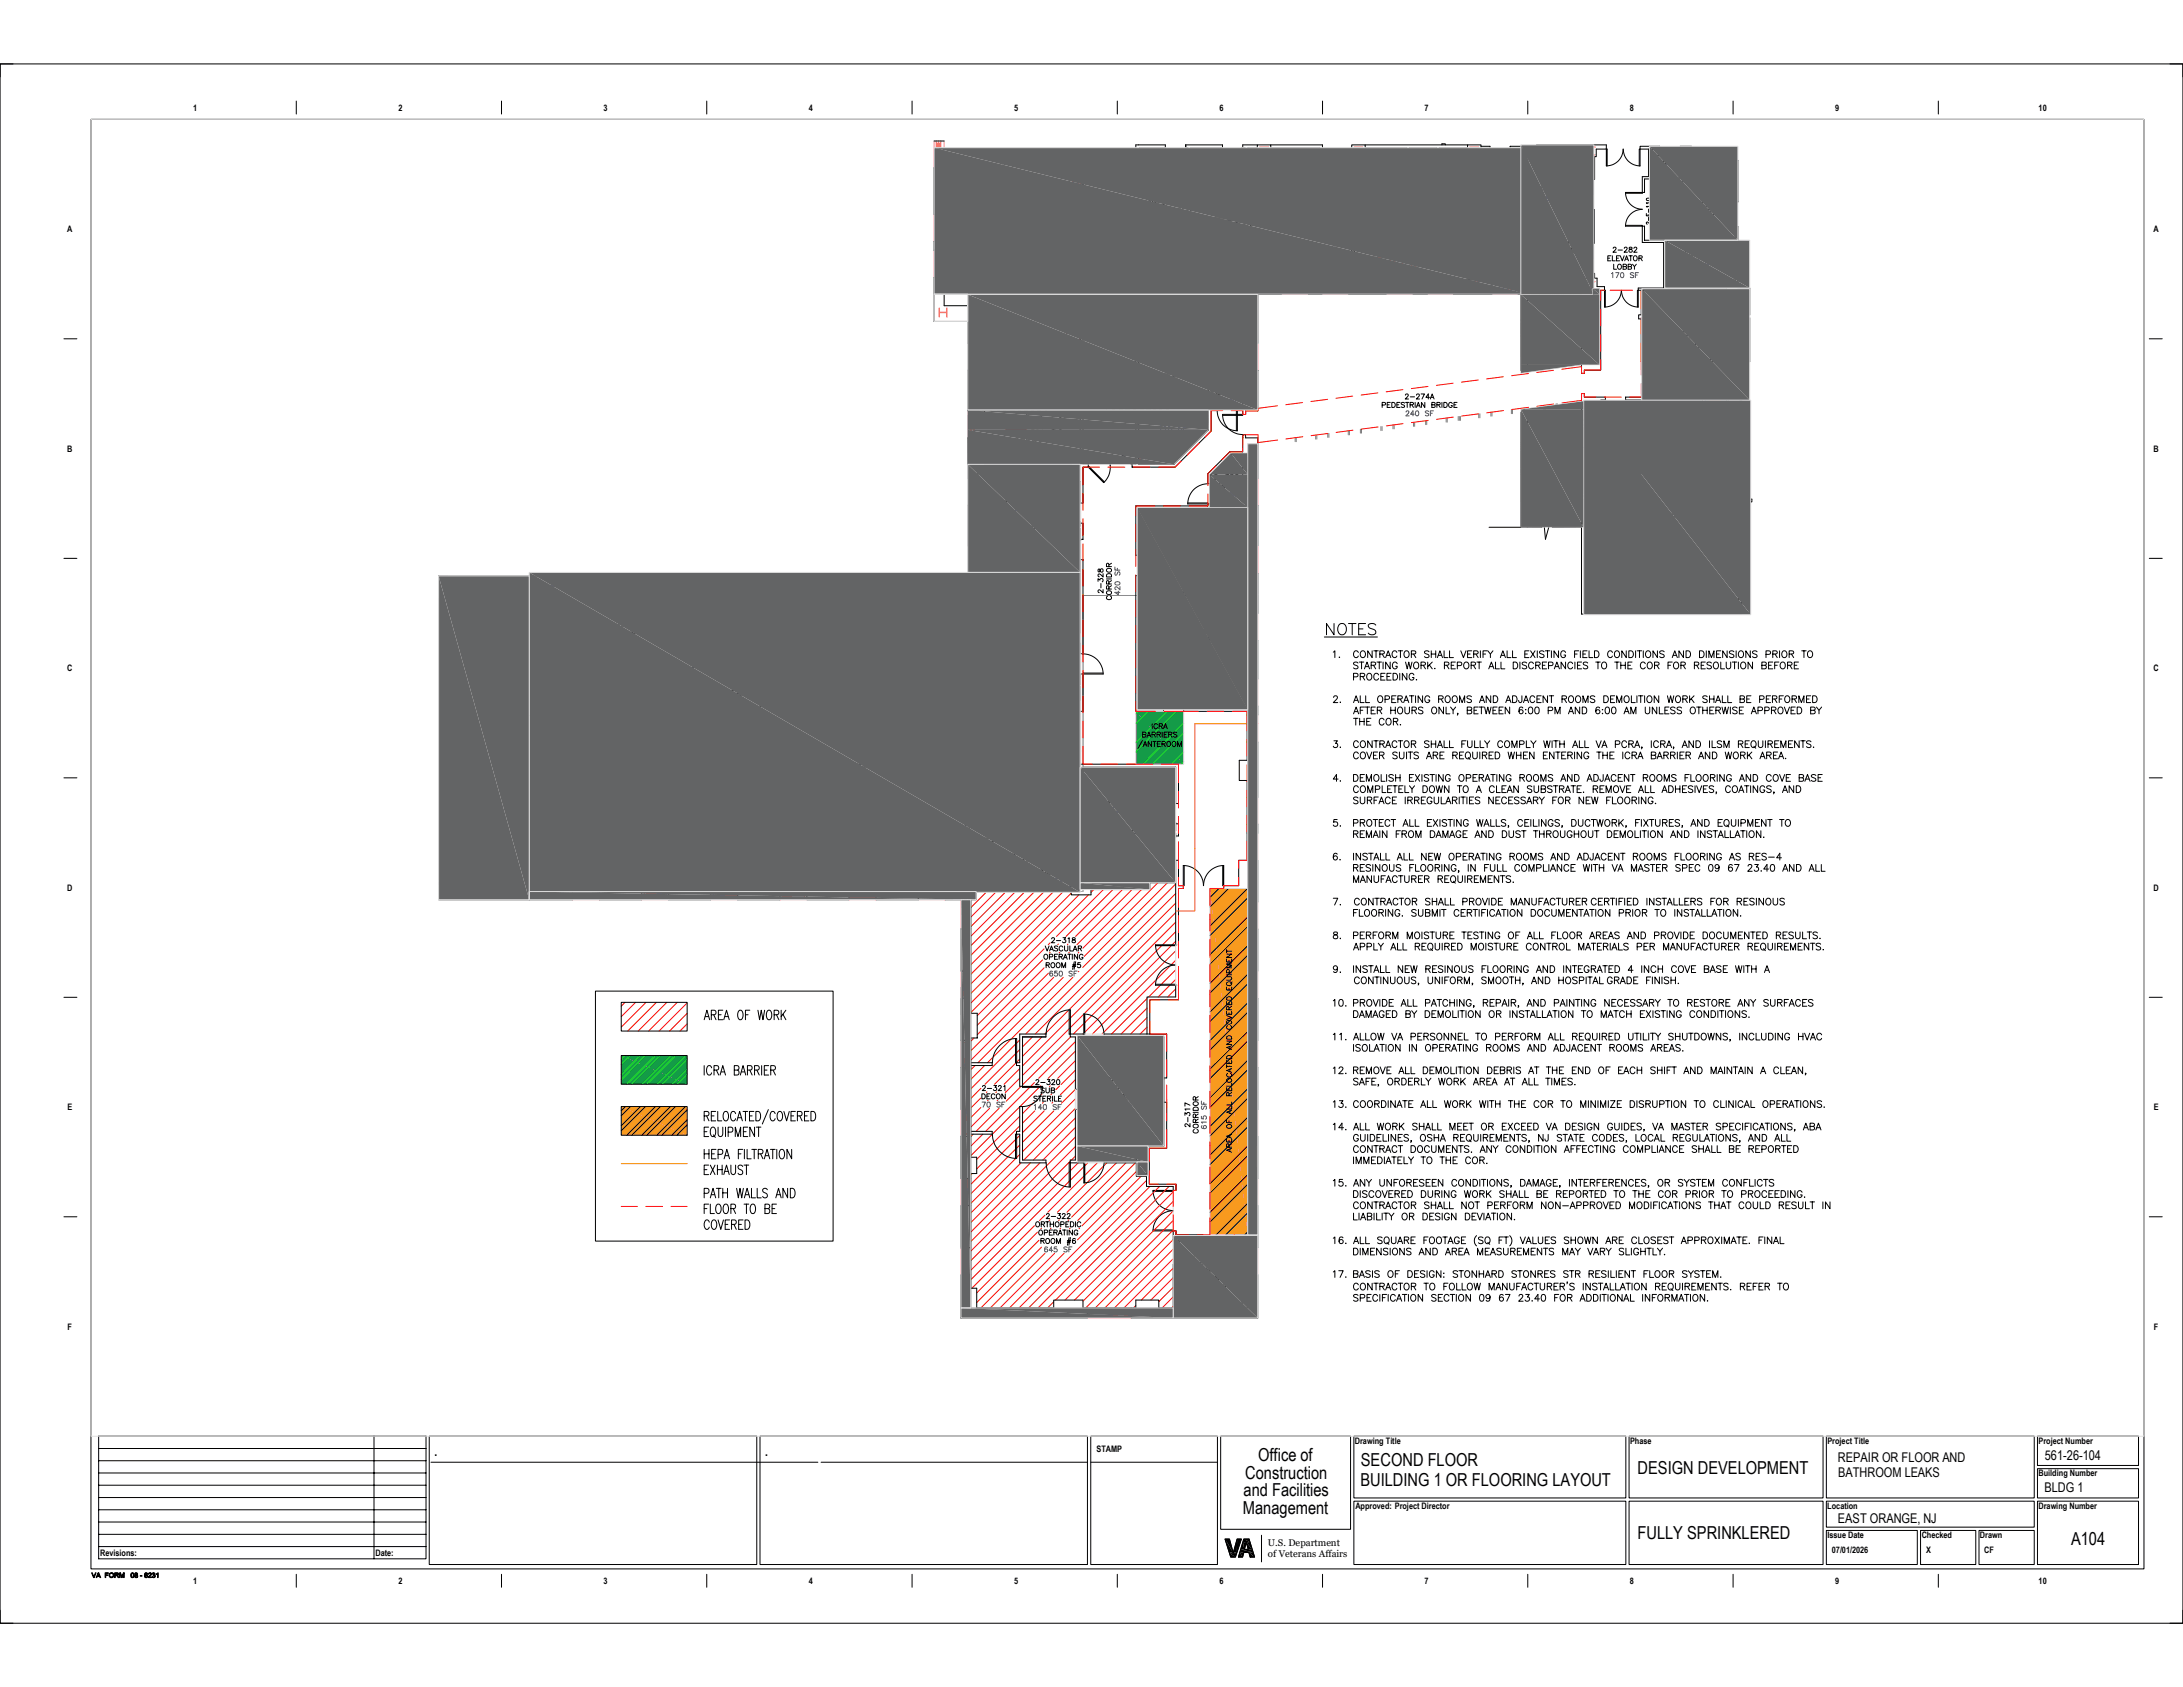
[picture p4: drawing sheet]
<svg xmlns="http://www.w3.org/2000/svg" width="1118mm" height="864mm" viewBox="0 0 1118 864" stroke-linecap="round" stroke-linejoin="round" font-family="sans-serif">
<defs><g id="words">
<g font-size="9.1">
<text x="222" y="745">.</text>
<text x="391" y="745">.</text>
<text x="644" y="748">Office of</text>
<text x="697" y="750">SECOND FLOOR</text>
<text x="838" y="755">DESIGN DEVELOPMENT</text>
<text x="637" y="757">Construction</text>
<text x="696" y="761">BUILDING 1 OR FLOORING LAYOUT</text>
<text x="637" y="766">and Facilities</text>
<text x="636" y="775">Management</text>
<text x="838" y="788">FULLY SPRINKLERED</text>
<text x="1060" y="791">A104</text>
</g>
<g font-size="6.9">
<text x="941" y="748">REPAIR OR FLOOR AND</text>
<text x="1047" y="747">561-26-104</text>
<text x="941" y="756">BATHROOM LEAKS</text>
<text x="1047" y="764">BLDG 1</text>
<text x="941" y="780">EAST ORANGE, NJ</text>
</g>
<g font-size="5">
<text x="649" y="792">U.S. Department</text>
<text x="649" y="797">of Veterans Affairs</text>
</g>
<g font-size="4.6">
<text x="99" y="57">1</text>
<text x="204" y="57">2</text>
<text x="309" y="57">3</text>
<text x="414" y="57">4</text>
<text x="519" y="57">5</text>
<text x="624" y="57">6</text>
<text x="729" y="57">7</text>
<text x="834" y="57">8</text>
<text x="940" y="57">9</text>
<text x="1044" y="57">10</text>
<text x="34" y="119">A</text>
<text x="1103" y="119">A</text>
<text x="34" y="231">B</text>
<text x="1102" y="231">B</text>
<text x="34" y="344">C</text>
<text x="1103" y="344">C</text>
<text x="34" y="456">D</text>
<text x="1102" y="456">D</text>
<text x="35" y="568">E</text>
<text x="1103" y="568">E</text>
<text x="35" y="681">F</text>
<text x="1103" y="681">F</text>
<text x="561" y="744">STAMP</text>
<text x="694" y="739">Drawing Title</text>
<text x="835" y="739">Phase</text>
<text x="936" y="739">Project Title</text>
<text x="1044" y="739">Project Number</text>
<text x="1044" y="756">Building Number</text>
<text x="694" y="772">Approved: Project Director</text>
<text x="935" y="772">Location</text>
<text x="1044" y="772">Drawing Number</text>
<text x="936" y="787">Issue Date</text>
<text x="984" y="787">Checked</text>
<text x="1014" y="787">Drawn</text>
<text x="51" y="797">Revisions:</text>
<text x="192" y="797">Date:</text>
<text x="938" y="795">07/01/2026</text>
<text x="986" y="795">X</text>
<text x="1016" y="795">CF</text>
<text x="99" y="811">1</text>
<text x="204" y="811">2</text>
<text x="309" y="811">3</text>
<text x="414" y="811">4</text>
<text x="519" y="811">5</text>
<text x="624" y="811">6</text>
<text x="729" y="811">7</text>
<text x="834" y="811">8</text>
<text x="940" y="811">9</text>
<text x="1044" y="811">10</text>
</g>
</g></defs>
<g fill="none" stroke="#000" stroke-width=".51">
<path d="M763 76a10 10 0 0 0 10 11v-11v11M815 100v7zM815 92l1 8zM823 85v-9h-1v9a9 9 0 0 0 9-9 9 9 0 0 0 9 9v-9h-1v9M832 99h9h-9a9 9 0 0 0 9 8 9 9 0 0 0-9 9h9v-1h-9M888 110l1 6zM889 103v7zM815 132v8zM815 124l1 8zM888 129l1 7zM889 123v6zM830 149a9 9 0 0 1-9 8v-8h1v8"/>
<path d="M830 149a9 9 0 0 0 9 8v-8h-1v8M351 300v2M497 300v2M554 335a10 10 0 0 1 11 10h-11h11M516 364a10 10 0 0 1-10 11v-11h1v11M537 364a9 9 0 0 1-9 9v-9h1v9M537 364a9 9 0 0 0 9 9v-9h-1v9M534 393a12 12 0 0 0 12 12v-12v12M351 452v3M492 461h5M497 531v2M639 528v5"/>
<path d="M590 610h11v-1h-11a10 10 0 0 0 11 11 10 10 0 0 0-11 10h11h-11"/>
</g>
<g fill="none" stroke="#f0f" stroke-width=".51">
<path d="M293 297h14M328 297h14M364 297h14M399 297h14M435 297h13M470 297h14M642 314v14M831 312h14M866 312h14M642 348v13M273 366v23M642 366v14"/>
<path d="M642 408v14M642 427v13M293 458h14M328 458h14M364 458h14M399 458h14M435 458h13M470 458h14M494 462v14M642 462v14M494 497v14M642 497v14"/>
<path d="M492 533v13M493 533v13M494 533v13M642 533v13M642 568v14M494 603v14M642 603v14M494 639v14M642 639v14M557 673h22"/>
</g>
<path d="M554 305v135M639 308v92M639 305v95" fill="none" stroke="#dcdcdc" stroke-width=".51"/>
<path d="M639 400v40M554 440v10M583 445v5M589 445v5M602 440v10M603 440v10M634 440v10" fill="none" stroke="#dcdcdc" stroke-width=".51"/>
<g fill="#dcdcdc">
<path d="M554 450v2z"/>
<path d="M574 450v2z"/>
<path d="M603 450v2z"/>
<path d="M634 450v2z"/>
<path d="M554 452v1z"/>
<path d="M574 452v1z"/>
<path d="M589 452v1z"/>
<path d="M602 452v1z"/>
<path d="M603 452v1z"/>
<path d="M634 452v1z"/>
<path d="M554 453v1z"/>
<path d="M574 453v1z"/>
<path d="M589 453v1z"/>
<path d="M602 453v1z"/>
<path d="M606 453v1z"/>
<path d="M626 453v1z"/>
<path d="M589 454v1z"/>
<path d="M602 454v1z"/>
<path d="M606 454v1z"/>
<path d="M626 454v1z"/>
<path d="M559 455v1z"/>
<path d="M602 455v1z"/>
<path d="M603 455v1z"/>
<path d="M634 455v1z"/>
</g>
<path d="M525 456h23" fill="none" stroke="#dcdcdc" stroke-width=".51"/>
<g fill="#dcdcdc">
<path d="M525 456v1z"/>
<path d="M548 456v1z"/>
<path d="M559 456v1z"/>
<path d="M602 456v1z"/>
<path d="M603 456v1z"/>
<path d="M634 456v1z"/>
<path d="M500 457v1z"/>
<path d="M548 457v1z"/>
<path d="M559 457v1z"/>
<path d="M602 457v1z"/>
<path d="M603 457v1z"/>
<path d="M634 457v1z"/>
</g>
<path d="M500 458v3M602 458v3M603 458v3M634 458v3" fill="none" stroke="#dcdcdc" stroke-width=".51"/>
<g fill="#dcdcdc">
<path d="M497 461v1z"/>
<path d="M602 461v1z"/>
<path d="M603 461v1z"/>
<path d="M634 461v1z"/>
</g>
<path d="M497 462v57M602 462v22M603 462v22M639 462v60M500 519v12M497 531v13M636 522v6M639 528v16" fill="none" stroke="#dcdcdc" stroke-width=".51"/>
<g fill="#dcdcdc">
<path d="M508 544v1z"/>
<path d="M639 544v1z"/>
</g>
<path d="M497 545v34M639 545v34" fill="none" stroke="#dcdcdc" stroke-width=".51"/>
<g fill="#dcdcdc">
<path d="M508 579v2z"/>
<path d="M639 579v2z"/>
</g>
<path d="M497 581v11M500 592v9M636 595v6M639 581v14M497 601v31M639 601v31" fill="none" stroke="#dcdcdc" stroke-width=".51"/>
<g fill="#dcdcdc">
<path d="M497 632v2z"/>
<path d="M628 632v2z"/>
</g>
<path d="M644 304h.1M497 634v25M639 634v28M500 659v11M601 647v23M602 647v23M539 666v4M554 666v4M581 666v4M593 666v4M636 662v8" fill="none" stroke="#dcdcdc" stroke-width=".51"/>
<g fill="none" stroke="#000" stroke-width=".51">
<path d="M478 72h5M591 79h1l-1 2h1M593 80h2M595 79h1h1l-2 2h2M597 79h1l-1 2h2M599 79h1l-1 2h1M607 74v20M626 76a10 10 0 0 0 10 10M626 76v-2h-19v2h1v18h-25v-18h14v-2h-16v18h-1v2h1v5h2M626 76h-16v36M636 76v10zM644 74h7v7h-7z"/>
<path d="M644 76h-5v5h10M644 74h-8v2h1v21M651 76h25v2h-25M651 74h26v23h-1M692 74h7v7h-7zM699 79h21v10h2v-13h13v21h2M699 76h21v2h-21M699 74h52M738 74h2M751 74h7v7h-7zM751 76h-14v21M758 75h5v1h-5"/>
<path d="M787 74h35v2h-5v4h-1v12h-1v-12h-3v-4h-30v70h29v-4h4v-2h1v2h2v5h3v2h-2v40h-8v2h-1v-40h-33v-6h4v-65h-3v-4h-5v-1h12M846 79l1-1v1l-1 2h2M848 80h2M851 79h1M853 78h-2v3h2M853 80h2M856 79l1-1v3M859 79v-1v3M863 80h1M478 86h9v13h-4v11h-5zM518 100l2-1-2-1v3M519 100l1 1"/>
<path d="M521 100h1M522 95v-1h1l-2 3h2M522 98h-1v3h1M524 95h2M525 99a1 1 0 0 0-1-1 1 1 0 0 0-1 1v1a1 1 0 0 0 1 1 1 1 0 0 0 1-1M527 94h2l-1 1a.8 .8 0 0 1 1 1 1 1 0 0 1-2 0M528 98l1 3 1-3M531 100h1M532 98h-1v3h1M533 100l1-1h1l-2-1v3M534 100l1 1M535 98l1 2v1"/>
<path d="M537 98l-1 2M547 99h-1v5h1M553 91h-6v21M554 92h2v2h-2v44h-1v-25h-8v-1h9M565 84l-9 9v-1zM565 84l2 3 1 5 1-5 2-3M572 84l8 8v1l-9-9zM583 99a10 10 0 0 1 11 10M583 99v-3h21v15M587 99l1-1 1 1-2 1h2M589 99h2M592 99v-1l1 1-1 1h1"/>
<path d="M592 86a.7 .7 0 0 0-1-1 .7 .7 0 0 0 0 1v1a.7 .7 0 0 0 1 0M593 85v2h1M593 82v2M593 83h2M594 99v-1l1 1-2 1h2M595 82v2M595 84l1-2v2M595 83h1M596 99v-1v2M597 86l-1-1v1l1 1h-1M598 86h1M598 83a.7 .7 0 0 0-1-1 .7 .7 0 0 0 0 1 .7 .7 0 0 0 0 1 .7 .7 0 0 0 1 0"/>
<path d="M599 85h-1v2h1M600 85h1M600 85v2M618 89v2l1-2v2l1-2M619 92v2h1M620 86h1l-1 2h1M621 87h2M622 91v-2l1 2 1-2v2M624 93a.7 .7 0 0 0-1-1 .7 .7 0 0 0-1 1 .7 .7 0 0 0 1 1 .7 .7 0 0 0 1 0M624 86h1l-1 2h1M624 92v2M625 90h.1"/>
<path d="M625 93l1 1M626 89h-1v2h1M626 92l-2 1M626 86v2M626 93h1M628 89v2l-2-2v2M628 92h-2v2h2M628 86h1h-1a.7 .7 0 0 1 1 1 .7 .7 0 0 1-1 0M628 93h1v-1h-1v2M629 89h-1M629 93v1M630 89h-1l1 1v1h-1"/>
<path d="M637 97a10 10 0 0 0-10 9M652 96v1l1-1v1l1-1M653 93l1-1 1 1-2 1h2M654 99h1M654 99v2M655 93h2M656 97v-1l1 1 1-1v1M657 99v2M658 93v-1l1 1-1 1h1M658 99v2h1M658 96h1M660 96h-2v1h2"/>
<path d="M660 100h.1M660 93v-1v2M661 99h-1v2h1M661 99h1M661 96v1l-1-1v1M662 99v2M662 95v1M663 94h-2l1-2v2M664 96h-1l1 1h-1M676 97a10 10 0 0 0-11 9M676 97v-18h-25v14h-2v-10h-10v14h-2M679 85v1l2 1a1 1 0 0 1 0-2 .9 .9 0 0 1 1 0 1 1 0 0 1 0 2"/>
<path d="M681 93v2M682 96v1l-2-1-1 1h1M682 90v2l-2-2-1 1 1 1M682 88h-3l1 1M684 90h2M684 88a1.4 1.4 0 0 1 2 0 1.4 1.4 0 0 1 0 1h-2zM684 99a.9 .9 0 0 0 0 1 .9 .9 0 0 0 1 1 1.1 1.1 0 0 0 1 0 1.1 1.1 0 0 0 0-2M685 95v-1h-1v1h2M685 93v-2h-1v2h2M685 84v-2h-1v2h2M686 94l-1 1M686 91l-1 1"/>
<path d="M686 82l-1 1M692 81v16h1M693 97a10 10 0 0 1 11 9M693 81v11h4v-11M699 81v12h-6v4M712 93l1-1v1l-1 1h1M712 99h2M713 98v-2v2l1-2v2M713 99v2M714 93h2M715 97h1M716 96h-1v2h1"/>
<path d="M716 99v2M716 93l1-1 1 1-2 1h2M717 99v2h1M718 96v2l-1-2v2M718 100h1M718 93l1-1v2M719 95v1M720 99h-2v2h2M720 99h1M721 99v2M721 96h-2l2 1v1l-2-1M721 93v-1a.9 .9 0 0 0-1 1 .9 .9 0 0 0 1 1v-1l-1 1"/>
<path d="M737 97a10 10 0 0 1 10 9M742 91v2h1M743 85l1-1v1l-1 1h1M743 89v-1l1 1 1-1v1M745 85h1M746 88h.1M747 88h-1v1h1M747 91a.7 .7 0 0 0-1 0v1a.7 .7 0 0 0 0 1 .7 .7 0 0 0 1-1M747 85l1-1v1l-1 1h1M748 91v2M748 92l1 1M749 88v1l-2-1v1"/>
<path d="M749 91l-1 1M749 85l1-1v2M750 87l-1 1M750 92h.1M751 84h1l-1 2M751 91h-1v2h1M751 92h2v-1h-2v2M752 88h-2l2 1h-2M752 92l1 1M757 81v1h1v-1M758 82h11v1h-11zM758 92h-1v16h-20v-1h-2v1h-42v-1h-1v1h-1v2h1v33"/>
<path d="M758 92v5h1v2h-1v11h-65v33M759 99h1v10h-1zM769 83a10 10 0 0 1-11 9M770 99a10 10 0 0 1-10 10M774 99v46M781 97h-11v2h11M789 97h1M789 92l1-1 1 1-2 2h2M790 96h-1v2h1M791 96v2h1M792 93h2M793 97h1"/>
<path d="M795 96h-2v2h2M795 96l1 2 1-2M795 93h1M797 91h-2v3h2M797 98l1-2 1 2M797 91v3h2M798 98h1M799 93h1M799 96h2M800 96v2M801 91h-2v3h2M801 91l1 3 1-3"/>
<path d="M804 97h2v-1h-2v2M805 97l1 1M805 92a1.2 1.2 0 0 0-1 1 1.2 1.2 0 0 0 1 1 .8 .8 0 0 0 0-1 .8 .8 0 0 0-1 0M848 82h1M849 81h-1v3h1M850 81v3h1M852 82h1M853 81h-1v3h1M855 82a.8 .8 0 0 0-1-1 .8 .8 0 0 0 0 1v1a.8 .8 0 0 0 0 1 .8 .8 0 0 0 1-1M856 81h1M857 81v3M858 82h1l-1-1v3"/>
<path d="M859 82v2M860 81v3M863 81v-3l1 3M863 82a.8 .8 0 0 0-1-1 .8 .8 0 0 0-1 1v1a.8 .8 0 0 0 1 1 .8 .8 0 0 0 1-1M866 91v-7h23v7M548 112v-16h6v16M562 118v-1l1 1a1.1 1.1 0 0 1 2-1 1.1 1.1 0 0 1-1 2M562 116v-2l1 1a1 1 0 0 1 2 0 .9 .9 0 0 1-1 1M564 119v3M565 112v2l-2-2-1 1h1M566 117h3M567 115a1.5 1.5 0 0 1 2 0v1h-3z"/>
<path d="M568 120v-2h-1l-1 2h3M568 111v-2h-1l-1 2h3M569 118l-1 1M569 109l-1 1M583 110v2h57M583 109h11v1h-11zM587 113v4h-4v10M587 113l52 14M587 113h50M587 105h2M588 105v2M589 102h-1l1 1v1l-1-1"/>
<path d="M589 102h2M590 102v2M591 104l1-2v2M591 105v2M591 103h1M592 105v2h1M593 102h1M593 106h1M594 102h-1v2M594 102h1M595 105h-2v2h2M595 105h1"/>
<path d="M596 105v2M596 102h-2v2M604 116h1l-1 2h1M606 111v-15h2v16M606 117h1M608 119h-1l1 2h-1M608 111h-25v-1h-2v44h-2v2h4M609 119v2M609 120h1M609 116h-1l1 1v1l-1-1M610 117h1M610 116v2"/>
<path d="M610 119v2M611 116v2M612 118l1-2v2M612 117h1M612 120h1M614 119h-2v2M614 117h.1M614 119h1M614 119v2M615 116h-1v2M615 116h1M616 116v2"/>
<path d="M617 116h1h-1a1.1 1.1 0 0 1 1 2 .7 .7 0 0 1-1-1M627 106h10v1h-10zM637 113v3h-3v7h5v4M637 113l-54 14M665 106h11v1h-11zM681 110a10 10 0 0 0 9 10M681 110v-2h-4v-1h-1v1h-37v-1h-2v5M681 110h-41v33M690 110h1v10h-1zM693 106h11v1h-11zM737 106h10v1h-10zM815 107h1v17h-1z"/>
<path d="M843 109v1h2v-1M844 110h.1M844 107v2M844 111v2M845 114v1l-2-1v1M845 106h-2M845 104h-2M846 113v2h2v-2M846 110v1h2v-1M846 106v2M846 107h2M846 104h2"/>
<path d="M846 108a.7 .7 0 0 0 0 1 .7 .7 0 0 0 0 1h1a.7 .7 0 0 0 1-1 .7 .7 0 0 0-1-1M846 102a.7 .7 0 0 0 0 1h1a.7 .7 0 0 0 1 0 .7 .7 0 0 0-1-1M847 106l-1-1v1h2M847 110v1M847 114v1M848 112v1h-2M848 105h-1M863 109h1M864 104v-1h1l-2 3h2M864 107h-1v3h1M865 107v3h2M866 104h2"/>
<path d="M867 109h1M869 107h-2v3h2M869 107l1 3 1-3M869 104h1M871 103h-2v3h2M871 110l1-3 1 3M872 103v3h1M872 109h1M874 107h1M874 104h1M874 107v3M875 103h-1v3h1"/>
<path d="M876 103l1 3 1-3M878 104l1-1h1l-2 3h2M879 109l1-1-1-1v3M880 109v1M888 116h2v7h-2zM478 124h5v4h-5zM553 138l-5 1-4 3M553 123h-8v1h8M565 122v2l-2-1-1 1h1M567 126a.9 .9 0 0 0-1 1 .9 .9 0 0 0 1 1h1a.9 .9 0 0 0 1-1 .9 .9 0 0 0-1-1M568 122v-1h-1l-1 1h3M569 120l-1 1"/>
<path d="M581 129h2M583 127h56M610 121l1-2 1 2M611 120h1M639 128v15M640 128h-57v13M660 125h1v1l-1 1h1M662 126h2M662 129h1M663 128h-1v2M664 129h1M664 125h1l1 1-2 1h2"/>
<path d="M665 128h-1v2M665 128v2M666 125h1v2M668 129a1 1 0 0 0-2 0 .8 .8 0 0 0 0 1 1 1 0 0 0 2 0M668 129h1M669 126h-1l1-1a.9 .9 0 0 1 0 1 .9 .9 0 0 1-1 1M669 128h-1v2h1M725 125a.7 .7 0 0 0-1-1 .7 .7 0 0 0-1 1 .7 .7 0 0 0 1 1 .7 .7 0 0 0 1 0M728 121h1l-1 2h1M729 124v2l-2-2v2M729 128h1l-1-1v2M729 125h1"/>
<path d="M729 128l1 1M730 122h1M731 124h-2v2M731 125h1M732 121h1l-1 2h1M732 124h-1v2h1M733 125h1v-1h-1v2M733 125l1 1M734 121h1v2M735 129v-2v2l1-2v2M735 125h.1M736 124h-1v2h1"/>
<path d="M736 121v1a.7 .7 0 0 1 1 0 .7 .7 0 0 1 0 1 .7 .7 0 0 1-1-1l1-1zM738 124v2l-1-2v2M740 125a.7 .7 0 0 0-1-1 .7 .7 0 0 0-1 1 .7 .7 0 0 0 1 1 .7 .7 0 0 0 1 0M740 125h1M742 124h-2v2h2M789 128h1M789 124l1-1h1l-2 3h2M790 127h-1v3h1M791 127v3h1M792 124h2M793 128h1M795 127h-2v3h2"/>
<path d="M795 127l1 3 1-3M795 124h1M797 123h-2v3h2M797 130l1-3 1 3M797 123v3h2M798 129h1M799 124h1M799 127h2M800 127v3M801 123h-2v3h2M801 123l1 3 1-3M804 128h2v-1h-2v3"/>
<path d="M805 123h-1v1a.9 .9 0 0 1 1 0 .9 .9 0 0 1 0 1 .9 .9 0 0 1-1 0M805 128l1 2M823 132h1M825 131h-2v3h2M825 131v3h2M826 127h1l-1 2h1M826 135v3h2M828 132h1M828 128h3M829 131h-1v3h1M830 131l1 3 1-3M831 136h1h1l-2-1v3h2l-1-2"/>
<path d="M832 127h1l-2 2h2M832 134l1-3 1 3M832 133h1M834 136h1l-1-1v3h1v-2M834 131h2M834 127l2 1a.9 .9 0 0 1-1 1 .9 .9 0 0 1-1-1l2-1h-1zM835 131v3M836 135l1 1v2M837 127h1l-2 2h2M838 135l-1 1M839 132h2v-1h-2v3M840 132l1 2"/>
<path d="M863 130h1M864 125v-1l1 1-1 2h2M864 128h-1v3h1M865 128v3h2M866 126h3M867 130h1M869 128h-2v3h2M869 128l1 3 1-3M870 125h1M871 124h-1v3h1M871 131l1-3 1 3M872 130h1"/>
<path d="M872 124v3h1M874 128h1M874 125h1M874 128v3M876 124h-2v3h2M876 124l1 3 1-3M879 130l1-1-1-1v3M879 125v-1v3M880 130v1M544 142l9 9-9-9zM557 156l8 8-8-8zM571 147l8 7v1z"/>
<path d="M571 147a13 13 0 0 0-3 11l-1 2-2 4M581 141h7v14h-5v2h-2v-1M583 157h14v1h-14zM597 158a14 14 0 0 1-14 13M636 143h11v2h9v6h-12v25h-5v-22h-3zM670 145h7v6h-7zM691 143h12v2h7v6h-19zM723 145h8v6h-8zM744 145h3v-2h17v8h-20zM779 151v39M782 151v38M841 149v21h29v14h25v-35h-6h-5"/>
<path d="M858 155l1-1h1l-2 3h2M860 159h-2l2 1-1 1h-1M861 158v3M861 160h1M861 155h2M862 158v3M866 154h-2l2 2-1 1-1-1M866 160h.1M866 154v3M866 155h2M867 158h-1v3M867 158h2"/>
<path d="M868 154v3M868 158v3M869 157l1-3 1 3M869 156h1M869 158l1 3 1-3v3l1-3M871 155h1M873 154h-2v3M873 154h2M874 154v3M875 158v2v1M876 154v3M876 158l-1 2"/>
<path d="M495 176h6v-19h-18v-15h-5v23h17v11M602 163a.7 .7 0 0 0-1 0 .7 .7 0 0 0 0 1 .7 .7 0 0 0 0 1 .7 .7 0 0 0 1-1M602 165l1-2 1 2M603 164h1M605 168l1-2v2M605 168h1M605 163h-1l1 1v1h-1M606 164h1M607 163h-1v2h1M608 166v2l-1-2v2M609 166h1v2h-1zM611 160h1l-1 2h1"/>
<path d="M611 163a.7 .7 0 0 0-1 0 .7 .7 0 0 0 0 1 .7 .7 0 0 0 0 1 .7 .7 0 0 0 1-1M611 165l1-2 1 2M612 164h1M612 161h2M613 166h1v2h-1zM613 164l2-1h-2v2M614 164l1 1M615 166v2M615 160h1l-1 2h1M615 163h1M616 163v2M617 166h-2l2 2h-1h-1"/>
<path d="M617 160h1l-1 2h1M617 167h1v-1h-1v2M619 168l1-2v2M619 168h1M620 163h-1l1 1v1h-1M620 163h2M621 166h1M621 163v2M621 166v2M622 165l1-2v2M622 164h1M624 167a.7 .7 0 0 0-1-1 .7 .7 0 0 0-1 1 .7 .7 0 0 0 1 1 .7 .7 0 0 0 1 0"/>
<path d="M624 166v2M624 167h2M625 163a.7 .7 0 0 0-1 0 .7 .7 0 0 0 0 1 .7 .7 0 0 0 0 1 .7 .7 0 0 0 1-1M626 166v2M626 163v2M628 163v2l-2-2v2M630 163a.7 .7 0 0 0-1 0 .7 .7 0 0 0-1 1 .7 .7 0 0 0 1 1 .7 .7 0 0 0 1-1h-1M810 174v2M847 173h1l-1 2h2M848 177h-2l2 2h-1h-1M849 177v2M849 178h1"/>
<path d="M849 174h3M850 177v2M851 179l1-2 1 2M851 179h2M854 178h.1M854 173h-1l1 2h-1M855 177h-1v2M855 173v2M855 174h2M855 177h2M856 177v2M857 173v2"/>
<path d="M857 175l1-2 1 2M857 177l1 2 1-2v2l1-2M858 174h1M860 174h1M860 179l1-2 1 2M861 179h1M862 173h-2v2M862 173h2M862 177l2 1v1M863 173v2M863 161l1-3 1 3M863 160h1"/>
<path d="M864 177v1M872 161l1-3 1 3M873 160h1M896 161v-14h-6v-11h-2v8h-4v3h-30v-54h34v10h2v-21h-24v-7h-6v1h5v15h-12v-1h-7v-14h4v-1h-10v1h4v14h-3v9h1v-7h10v31h-10v-7h-1v8h11v23h-13v2h1v12h-1v2h1v22h56v-22M562 197v-1h1a.9 .9 0 0 1 1 0 .9 .9 0 0 1 0 1M562 191v1h1a1.1 1.1 0 0 1 0-1 1.1 1.1 0 0 1 2 0v1a.9 .9 0 0 1-1 0 .9 .9 0 0 1-1-1zM564 198v2M564 189v1M565 193v2l-2-2-1 1 1 1M565 188l-3 1 3 1M566 195h3M567 192a1.4 1.4 0 0 1 2 1v1h-3z"/>
<path d="M568 200v-2h-1l-1 2h3M568 197v-1h-1l-1 1h3M568 188v-1h-1l-1 1h3M569 198l-1 1M569 195l-1 1M569 187h-1M581 191h55v-1h8h-5h5v20h-6v2h-12a10 10 0 0 0 10 10M583 191v-20h-2v24h12M593 195a10 10 0 0 1-10 10M593 196h-10v-3h36v27l-18 18h-18v-32h-2v31h-1v2h22l18-18v-11h3v-1h-3v-16h16v16h-3v12a10 10 0 0 1-10-11M622 195h1l-1 2h1M624 199v3h1"/>
<path d="M624 196h2M628 195h1l-1 1a.9 .9 0 0 1 1 1 .9 .9 0 0 1-1 0 .9 .9 0 0 1-1 0M630 195h1l-1 2h1M630 200h-2l2 1v1h-2M632 195h2l-1 2M633 199h-2v3h2M633 199h2M634 199v3M842 183v-11h26v11M856 194a1 1 0 0 0-1-1 1 1 0 0 0-1 1v1a1 1 0 0 0 1 1 1 1 0 0 0 1-1M856 190l1-1h1l-2 3h2M859 190h2"/>
<path d="M860 194h1h1l-2-1v3M861 194l1 2M862 190l1-1h1l-2 3h2M862 194h2l-2-1v3M863 194l1 2M865 193v3M866 193h1a1.4 1.4 0 0 1 1 2 1.4 1.4 0 0 1-1 1h-1zM866 190a.8 .8 0 0 1-1 0 .8 .8 0 0 1 0-1 .8 .8 0 0 1 1 0v2h-1M871 190a1 1 0 0 0-1-1 1 1 0 0 0-1 1v1a1 1 0 0 0 1 1 1 1 0 0 0 1-1M871 194h2l-2-1v3M872 194l1 2M504 210h-9v-20h6v10h3v13h22v-3h7"/>
<path d="M504 209h29v1M533 210a10 10 0 0 0 10 11v-12h10v-45h-4v-11h4v-2h1v3h3v2h-3v81h3v2h-3v19h-1M565 201v2l-2-2-1 1 1 1M567 203a1 1 0 0 0-1 1 1 1 0 0 0 1 1h1a1 1 0 0 0 1-1 1 1 0 0 0-1-1M593 210a1 1 0 0 0-1-1 1 1 0 0 0-1 1v1a1 1 0 0 0 1 1 1 1 0 0 0 1-1M595 206v-1h1l-2 3h2M595 214h-2l2 1-1 1h-1M596 214h1M596 214v2M597 206h2M597 216l1-2 1 2M598 215h1"/>
<path d="M599 209v3l-2-3v3M599 209h2M600 214h1M600 209v3M600 205h2l-1 1a.9 .9 0 0 1 1 1 1 1 0 0 1-2 0M601 214v2M602 210h1v-1h-1v3M602 214v2M602 210l1 2M603 206v-1h1l-1 3h1M607 206a.8 .8 0 0 1-1 1 1.1 1.1 0 0 1-1-2 1 1 0 0 1 2 0l-1 2h-1M607 209v3h1"/>
<path d="M607 214v2l-1-2v2M623 200a.9 .9 0 0 0-1-1 .9 .9 0 0 0-1 1 1.1 1.1 0 0 0 0 2 1.1 1.1 0 0 0 2 0v-1M626 213h10v-3h-3v11M631 201h1M708 207h1v-1h-1v3M710 207h1M712 206h-2v3h2M713 206a1.4 1.4 0 0 1 1 1 1.4 1.4 0 0 1-1 2zM715 207h1M717 206h-2v3h2M719 206h-2l2 2-1 1-1-1M719 202h1h1l-2 2h2"/>
<path d="M720 206h1M720 206v3M722 207h1l1-1h-2v3M722 203h2M723 207l1 2M724 206v3M725 209l1-3 1 3M725 202h1h1l-2 2h2M726 208h1M728 202h1l-1 2M729 206v3l-1-3v3M732 203h-2l1-1v2"/>
<path d="M732 204l1-2 1 2M733 203h1M733 207h1l1-1h-2v3l2-1-1-1M736 207h1v-1h-1v3M736 207l1 2M738 206v3M739 206h1a1.4 1.4 0 0 1 1 1 1.4 1.4 0 0 1-1 2h-1zM744 207a1.1 1.1 0 0 0-2-1 1 1 0 0 0 0 1v1a.9 .9 0 0 0 1 1 .9 .9 0 0 0 1-1h-1M744 207h1M746 206h-2v3h2M779 211v59M782 211v59"/>
<path d="M810 201h1v2h11v2h-3v10h-9zM877 215v-1h1l-2 2h2M877 206l1-1zM878 217h1M878 205v2zM878 215h2M878 217v2M879 205v1zM881 215v-1h1l-1 2h1M882 217v2M882 217v2h1M884 215h-1a.6 .6 0 0 1 0-1 1 1 0 0 1 1 1 1 1 0 0 1-1 1"/>
<path d="M884 218h1M884 206h5v6h-5v-7h-11v24h17v-6h2v19h-2v-3h-1v-1h1v-7h-17v34h-54v44h26M885 206v-2h6v7h-2M885 217h-1v2h1M885 217h2M886 217v2M886 215h1l1-1h-2v2h2l-1-1M889 212h1v2h2v-11h-60v2h40v58h-53v-48M892 212h.1M521 224v2l1 1h1v-3M522 221l1-1 1 1-2 2h2M523 230h1v-1h-1v2"/>
<path d="M523 224h2M524 230v1M524 224v3M525 222h2M526 224v3M527 224v3h1M528 220h1v1a.9 .9 0 0 1 0 1 .9 .9 0 0 1 0 1 .9 .9 0 0 1-1-1M529 224v3M529 224h2M530 224v3M531 231v-2l1 2 1-2v2M531 224l1 2v1"/>
<path d="M533 221l1-1v3M533 224l-1 2M543 221v-11h10v21h-5v7h-44v-10h-3v-4h-6v21h6v-5h48v6h4v12M557 239l8 8-8-8zM571 230l1-1 8 8-1 1zM571 230a13 13 0 0 0-3 11v2l-3 4M636 223h2v1h6v21h-8v-12h-6l-10 10v5h-2v-6l12-11h6zM819 229h-9v85h21v-5M840 225v-1l1 1-2 2h2M841 228v3M841 230h2M841 233v2l-2-2v2"/>
<path d="M842 226h2M842 233v2h1h1v-2M843 228v3M844 230h1M845 234h1l1-1h-2v2M845 225l1-1 1 1-2 2h2M845 228h-1v3h1M846 231l1-3 1 3M846 234l1 1M846 230h1M848 224v1l1 1a.9 .9 0 0 1-1 1 .9 .9 0 0 1 0-1l1-1v-1zM848 228h1a1.4 1.4 0 0 1 1 2 1.4 1.4 0 0 1-1 1h-1z"/>
<path d="M849 233h-2l2 2h-1h-1M850 234h1M852 233h-2v2h2M852 225a1.1 1.1 0 0 1-2 1 1 1 0 0 1 0-2 1.1 1.1 0 0 1 2 1l-1 2-1-1M873 238h2v1h-2M876 232l1-1v1l-1 1h1M878 232h1M878 234a.7 .7 0 0 0-1 0 .7 .7 0 0 0 0 1 .7 .7 0 0 0 0 1 .7 .7 0 0 0 1-1M879 234v2h1M880 232l1-1v1l-1 1h1M883 232h-1v-1a.9 .9 0 0 1 1 1 .9 .9 0 0 1-1 1M883 234h-1v1l1 1h-1"/>
<path d="M884 235h1M885 234h-1v2h1M885 233l1-2 1 2M886 234h1M886 233h1M886 234v2M495 259h6v10h52v-1h1v8h-1v-6h-52v9h-6zM514 253l1-3 1 3M515 252h1M515 255v2l1-2 1 2v-2M518 250v3l-1-3v3M519 252h1"/>
<path d="M520 247v-1l1 1-1 2h2M521 256h1v-1h-1v2M521 250h-2v3h2M521 256l1 1M522 248h3M523 255v2M523 251h-1l1 1v1h-1M524 256l1 1M524 250h2M525 250v3M525 255l-2 1M526 246h1l-1 1a.9 .9 0 0 1 1 1 .9 .9 0 0 1-1 1 .9 .9 0 0 1-1-1"/>
<path d="M526 256h1v-1h-1v2M526 252h2M526 250v3M527 256l1 1M528 250v3M529 252h1M531 247v-1l1 1-2 2h2M531 250h-2v3h2M533 251h-2l2 1-1 1h-1M534 250v3M534 257v-2l1 2 1-2v2M534 253l1-3 1 3"/>
<path d="M535 252h1M553 258h-3l-4 2M608 257h10v2h-37v25h2v-24h56v39h-3v4h-53v-9h10M618 248a10 10 0 0 0-10 10h12v1h24v21h-5M622 243h1v1l-1 1h1M624 244h2M624 247v3M624 249h2M626 247v3M627 250l1-3 1 3M627 249h1M628 243h1l-1 1a.9 .9 0 0 1 1 1 .9 .9 0 0 1-1 1 .9 .9 0 0 1-1-1"/>
<path d="M630 243h1v1l-1 1h1M631 248a1 1 0 0 0-1-1 1 1 0 0 0-1 1v1a1 1 0 0 0 1 1 1 1 0 0 0 1-1M634 243a1.1 1.1 0 0 0-2 1 1.1 1.1 0 0 0 2 1 .8 .8 0 0 0-1-1 .8 .8 0 0 0-1 1M892 257h5v-1h-5v-4h-2v55h-6v2h-18M892 257v57h-12v-5M553 276l-7 8v-1zM553 268l-7-8 7 8M599 279l1-2 1 2M600 279h1M604 277v2l-2-2v2M605 278h1M605 273h1h1l-2 2h2"/>
<path d="M606 277h-1v2h1M608 274h2M609 277h-2l2 2h-1h-1M609 277h2M610 277v2M611 273h1v1a.8 .8 0 0 1 0 1 .8 .8 0 0 1-1 0M611 278h2M611 277v2M613 277v2M613 273h1h1l-2 2h2M614 278h1M616 277h-2v2h2"/>
<path d="M617 273h-1v1a.9 .9 0 0 1 1 0 .9 .9 0 0 1 0 1 .9 .9 0 0 1-1 0M618 277h-1v1h1v1h-2M619 277v2M620 279l1-2 1 2M620 279h1M762 270h27l1-6 1 12 4-13v7h15M849 279v-1l1 1-1 2h1M851 280h3M854 279l1-1h1v1l-2 2h2M858 279a.8 .8 0 0 1-1 1 1 1 0 0 1 0-2 .8 .8 0 0 1 1 1v2l-1-1M884 269h5v5h-5zM889 269h-5v5"/>
<path d="M889 269v5h1M889 269h1M271 295v71h9v-9h-4v-49h2v-8h66v2h7M271 295h-46v166h46M271 295h22v5M307 300v-5h22v5M342 300v-5h22v5M514 298l1-2 1 2M515 297h1M519 296v2l-2-2v2M520 297h1M520 292h1h1l-2 2h2"/>
<path d="M521 296h-1v2h1M523 293h2M524 296h-2l2 2h-1h-1M524 296h2M525 296v2M526 292h1l-1 1a.9 .9 0 0 1 1 1 .9 .9 0 0 1-1 0M526 297h2M526 296v2M528 296v2M529 297h1M531 296h-2v2h2M531 292h1l-1 1a.9 .9 0 0 1 1 0 .9 .9 0 0 1 0 1 .9 .9 0 0 1-1 0"/>
<path d="M533 296h-2l2 2h-1h-1M534 296v2M535 298l1-2 1 2M535 297h1M546 284a10 10 0 0 0 7 2M553 286h1v49h-1v-6h-33v21h33v-5h1v19h-8v-1h3v-4h4v-8h-33v12h8v1h-12v-1h3v-34h-21v29h5v5h3v1h-38v2h-2v-2h-29v-12a10 10 0 0 0-10 11 10 10 0 0 0-11-11v12h-3v-9h-22M553 286v38h-4v4h-51v-26h6v-4h1v-5h-10v2h-11v5M562 298v-2l1 1a1.1 1.1 0 0 1 2-1 1.1 1.1 0 0 1-1 2M562 291v1l1 1 1-2a.9 .9 0 0 1 1 1 .9 .9 0 0 1-1 1l-1-2zM564 299v2M565 294v1l-2-1-1 1h1M566 296h3"/>
<path d="M567 294a1.5 1.5 0 0 1 2 1h-3zM568 299v-2h-1l-1 2h3M568 290v-1l-1-1-1 2h3M569 300l-1 1M569 297l-1 1M569 288l-1 1M583 284a10 10 0 0 1 10 11M593 295h-12v69h15v-12a10 10 0 0 1 10 11M607 282h1M609 281h-2v3M609 282h1M611 281h-2v3"/>
<path d="M612 281v3M614 282a1 1 0 0 0-1-1 1 1 0 0 0-1 1v1a1 1 0 0 0 1 1 1 1 0 0 0 1-1M615 282h1M617 281h-2v3h2M639 293h5v21M842 283h-1l1 1v1h-1M843 282h2M844 282v3M845 285l1-3 1 3M845 284h2M848 284h1M849 282h-1v3"/>
<path d="M850 284h1M851 282h-1v3M855 282v3h1M859 282v3h1h1v-3M864 282v3l-2-3v3M867 283a1.1 1.1 0 0 0-2 0 1.1 1.1 0 0 0 0 1 .9 .9 0 0 0 1 1 .9 .9 0 0 0 1-1h-1M867 284h1M869 282h-2v3h2M306 320l1-1 1 1-2 2h2M312 319h1v1a1 1 0 0 1 0 2 .9 .9 0 0 1-1-1M315 320v-1v3M349 309a12 12 0 0 0 12 13"/>
<path d="M351 300h146M361 300v9M361 309v1h-12M363 300v9h-14M378 300v-5h21v5M380 312h1a1.4 1.4 0 0 1 1 2 1.4 1.4 0 0 1-1 1h-1zM380 309l1-1 1 1-2 2h2M383 310h2M383 314h1M384 312h-1v3h1M386 308h1v1a1 1 0 0 1 0 2 .9 .9 0 0 1-1-1M387 313a1.1 1.1 0 0 0-2 0 1.1 1.1 0 0 0 0 1 1 1 0 0 0 1 1 1 1 0 0 0 1-1"/>
<path d="M392 312v3l-2-3v3M392 309a.8 .8 0 0 1-1 1 1 1 0 0 1 0-2 .8 .8 0 0 1 1 0v3l-1-1M409 300v7h14a12 12 0 0 1-12 12M411 307h12M411 300v7M413 300v-5h22v5M449 300v-5h21v5M453 320l1-1 1 1-2 2h2M459 319h2l-1 1a.9 .9 0 0 1 1 1 .9 .9 0 0 1-1 1 .9 .9 0 0 1-1-1M464 319h2l-2 3M497 302v61h-61v-11M519 300h-2l2 2-1 1-1-1"/>
<path d="M520 300h1M520 300v3M525 301h1v-1h-1v3M525 301l1 2M527 303l1-3 1 3M527 302h1M531 301a.9 .9 0 0 0-1-1 .9 .9 0 0 0-1 1v1a.9 .9 0 0 0 1 1 .9 .9 0 0 0 1-1h-1M532 301h1M534 300h-2v3h2M565 302v2l-2-2-1 1h1M567 305a.9 .9 0 0 0-1 1 .9 .9 0 0 0 1 1h1a.9 .9 0 0 0 1-1 .9 .9 0 0 0-1-1M568 302v-2h-1l-1 2h3"/>
<path d="M638 314v49h-32M644 314h-8v-9h-53v58h13v-11M845 309h21v5h-21zM301 325h2v-1l-2-1v3M303 323h2M304 333h1v-1h-1v3M304 323v3M305 333v2M305 329h1v-1h-1v2M306 325h2M306 323v3M307 329h1"/>
<path d="M308 323v3M308 326l1-3 1 3M308 325h2M309 321h2M309 328h-2v2h2M310 329h1v-1h-1v2M311 329v1M311 326v-3l1 3 1-3v3M312 335v-3l1 3 1-3v3M312 330l1-2 1 2M312 329h1M314 328h2"/>
<path d="M315 328v2M316 323v3h2M316 328v2M317 334h2M317 333h2M318 331l-1 4M319 331l-1 4M319 328v2l-2-2v2M320 332h1v3M322 328a1.1 1.1 0 0 0-2 0 1.1 1.1 0 0 0 0 1 .9 .9 0 0 0 1 1 .9 .9 0 0 0 1-1h-1M323 324a1.1 1.1 0 0 0-2-1 1.1 1.1 0 0 0 0 2 .9 .9 0 0 0 1 1 .9 .9 0 0 0 1-1h-1M323 323l1 2v1"/>
<path d="M325 323l-1 2M361 340a12 12 0 0 0-12 12M376 328a12 12 0 0 1-12 13M376 327h33v-8h2v2h7v1h-7v14h7v2h-7v2h-2v-12h-33zM379 340h-2l2 1-1 1h-1M380 339v2v1h1v-3M381 336l1-1 1 1-2 2h2M384 337h2M387 340h-2l2 1-1 1h-1M387 339h2M387 335h2l-1 1a.9 .9 0 0 1 1 1 1 1 0 0 1-2 0M388 339v3"/>
<path d="M391 339h-2v3h2M392 335v1a1.1 1.1 0 0 1 1 0 1.1 1.1 0 0 1 0 2l-1-1 2-1-1-1zM394 339v3M395 339v3h2M399 339h-1v3h1M411 340a12 12 0 0 1 12 12h-12h12M448 325h2v-1l-2-1v3M451 333h1v-1h-1v3M451 323h1M451 333l1 2M451 323v3M452 329h1v-1h-1v2"/>
<path d="M453 323v3M453 325h2M454 329h1M455 323v3M455 326l1-3 1 3M456 325h1M456 321h2M456 328h-2v2h2M457 329h1v-1h-1v2M458 329l1 1M458 326v-3l1 3 1-3v3M459 335v-3v3l2-3v3"/>
<path d="M459 330l1-2 1 2M459 329h2M461 328h2M462 328v2M464 323v3h1M464 328v2M464 334h2M464 333h2M465 331l-1 4M466 331l-1 4M466 328v2l-1-2v2M467 332h1l-1 1a.9 .9 0 0 1 1 1 .9 .9 0 0 1-1 0"/>
<path d="M469 328a.9 .9 0 0 0-1 0 .9 .9 0 0 0-1 1 1.1 1.1 0 0 0 0 1 1.1 1.1 0 0 0 2 0v-1h-1M470 324a1.1 1.1 0 0 0-1-1 1.1 1.1 0 0 0-1 2 .9 .9 0 0 0 1 1 .9 .9 0 0 0 1-1h-1M471 323l1 2v1M473 323l-1 2M502 338l1-1h1l-2 3h2M505 339h2M508 337h1v1a.8 .8 0 0 1 0 1 .8 .8 0 0 1-1 0M514 337h-1v1a.9 .9 0 0 1 1 0 1 1 0 0 1 0 2 .9 .9 0 0 1-1-1M525 340h1M527 339h-2v2h2M528 339v2h1M528 335l1-1 1 1-2 2h2"/>
<path d="M530 340h1M531 336h2M531 339h-1v2h1M534 339a.9 .9 0 0 0-1 0 .9 .9 0 0 0-1 1 1.1 1.1 0 0 0 0 1 1.1 1.1 0 0 0 2 0M534 334h1v1a1 1 0 0 1 0 2 .9 .9 0 0 1-1-1M534 339h2M535 339v2M537 340h1v-1h-1v2M538 340v1M539 339v2M541 336h-2l1-2v3M542 339a1.1 1.1 0 0 0-1 0 1.1 1.1 0 0 0-1 1 1 1 0 0 0 1 1 1 1 0 0 0 1 0"/>
<path d="M606 326h-2l2 2-1 1-1-1M606 322h1l-1 2h2M606 326h2M607 326v3M607 332h1l1-1-2-1v3M608 332l1 1M608 323h3M611 327h2v-1h-2v3M612 322h1l-1 1a.9 .9 0 0 1 1 1 1 1 0 0 1-2 0M612 327l1 2M613 329l1-3 1 3M614 328h1"/>
<path d="M614 322h1h1l-2 2h2M615 333v-3l1 3 1-3v3M618 327a.9 .9 0 0 0-1-1 .9 .9 0 0 0-1 1v1a.9 .9 0 0 0 1 1 .9 .9 0 0 0 1-1h-1M618 324h-2l2-2v2M619 327h1M620 326h-1v3h1M638 328h6v20h-6M335 352v11h-13v14h-46M349 352h12h-12M355 352v11h2v-9h4v-2h2v2h16v13a12 12 0 0 0 12-12M364 341v-13h-1v12h-2v-18h2v5h1v14M382 341l2-1-2-1v3h2v-1"/>
<path d="M389 341h1M392 341l1-1-1-1v3M393 341l1 1M398 341h.1M417 352v11h-2v-9h-4v-2h-2v2h-18v1M502 344h-2l2 2h-1h-1M502 344h2M503 344v2M504 341a1 1 0 0 0-1-1 1 1 0 0 0 0 1v1a1 1 0 0 0 0 1 1 1 0 0 0 1-1M505 340l1 2v1M507 340l-1 2M507 345h2v-1h-2v2"/>
<path d="M508 345l1 1M509 341h-2l2 1-1 1h-1M510 346v-2l1 2M510 340h1M510 346h1M510 340v3M514 345a1 1 0 0 0-1-1 1 1 0 0 0-1 1v1a.9 .9 0 0 0 1 1 .9 .9 0 0 0 1-1h-1M515 345h1M516 344h-1v2h1M527 353l1-1v1l-1 2h2M529 354h3M530 358h1"/>
<path d="M531 357h-1v2h1M532 357v2h1M533 353l1-1v1l-2 2h2M535 354h2M536 357a1 1 0 0 0-1 0 1 1 0 0 0-1 1 1 1 0 0 0 1 1 1 1 0 0 0 1 0M536 357h2M537 357v2M538 354h1M539 358h1v-1h-1v2M539 358l1 1M540 352h-2v3h2M541 353v-1v3"/>
<path d="M541 357v2M544 357a.9 .9 0 0 0-1 0 .9 .9 0 0 0-1 1 .9 .9 0 0 0 1 1 .9 .9 0 0 0 1 0M545 352h2l-1 3M276 366v23h3v10h-3v53h4v3h64v-3h7M276 379h46v14h13v10M379 367v-12h-20v9h-3v-12a10 10 0 0 0-11 11 10 10 0 0 0-10-11v12h-12v27h12v12a10 10 0 0 0 10-10 10 10 0 0 0 11 10v-12h3v9h20v-12M382 377a.9 .9 0 0 0-1 0 .9 .9 0 0 0-1 1 1.1 1.1 0 0 0 1 1 1.1 1.1 0 0 0 1 0M384 373l1-1 1 1-2 2h2M386 378h1v-1h-1v2M387 374h2M387 378v1M388 378h2v-1h-2v2"/>
<path d="M389 378l1 1M390 372h1l-1 1a.9 .9 0 0 1 1 1 .9 .9 0 0 1 0 1 .9 .9 0 0 1-1-1M391 377v2M392 377h1a1.4 1.4 0 0 1 1 1 1.4 1.4 0 0 1-1 1h-1zM396 373v-1a1.2 1.2 0 0 0-1 1 1.2 1.2 0 0 0 1 2 1 1 0 0 0 0-2 .8 .8 0 0 0-1 1M397 378h2v-1h-2v2M398 378l1 1M606 363v1h32v25h-4v11h4v40M638 361h6v5M638 366h6M638 380h6M644 380v28h-6"/>
<path d="M276 389h-5v72M489 393h5v3h-5zM496 396h28v33h-28zM307 418a.9 .9 0 0 0-1-1 .9 .9 0 0 0-1 1v1a.9 .9 0 0 0 1 1 .9 .9 0 0 0 1-1M307 417l1 1v2M309 417l-1 1M311 413h1h1l-2 2h2M312 417h-2l2 2-1 1-1-1M312 417h2M313 417v3M314 414h2M317 413h2l-1 1a.9 .9 0 0 1 1 1 .9 .9 0 0 1-1 0 .9 .9 0 0 1-1 0"/>
<path d="M319 417h-2l2 2-1 1-1-1M320 413v2M321 418a.9 .9 0 0 0-1-1 .9 .9 0 0 0-1 1v1a.9 .9 0 0 0 1 1 .9 .9 0 0 0 1-1M322 413h1v2M325 418h1l1-1h-2v3M327 417l1 1v2M329 417l-1 1M349 403a12 12 0 0 0 12 12M355 403v-10h2v9h4v1M361 403v1h-12M372 414h-1l1 2h-1M373 414v2h1h1v-2"/>
<path d="M375 410l1-1 1 1-2 2h2M376 415h1l1-1h-2v2h1v-1M378 411h2M380 414h-2l2 1v1h-2M380 414h2M381 409h2l-1 1a.9 .9 0 0 1 1 1 .9 .9 0 0 1-1 1 .9 .9 0 0 1-1-1M381 414v2M383 415h1M384 410v-1v3M384 414h-1v2h1M385 415h2v-1h-2v2M386 410l1-1 1 1-2 2h2"/>
<path d="M386 415l1 1M388 414v2M389 414v2h1M391 415h1M391 400a12 12 0 0 0-12-12v14h-16v1h-14M391 400h22v-9h3v12a10 10 0 0 0 11-10 10 10 0 0 0 10 10v-12h29v-1h2v1h35v3h21v-3h10v2h-8v61h22v-4h5v-52h-4v-5h-3v-2h57v20h-1v-18h-48v32h48v-3h1v6h-1M391 400v2h18v1M392 414h-1v2h1M407 415v12h2v-11h2v1h7v2h-7v14h7v2h-7v1h-2v-7h-1v-2M409 403v1h-12M417 403v-10h-2v9h-4v1h-14a12 12 0 0 0 12 12M436 403v-10h51v5h7v55h-10v8h8"/>
<path d="M446 418a1.1 1.1 0 0 0-2-1 1 1 0 0 0 0 1v1a1 1 0 0 0 0 1 1.1 1.1 0 0 0 2-1M446 417l1 1v2M448 417l-1 1M450 413h1l-2 2h2M450 417h-1l1 2v1l-1-1M451 417h1M452 417v3M452 414h2M455 413h2l-1 1a.9 .9 0 0 1 1 1 .9 .9 0 0 1-1 0 .9 .9 0 0 1-1 0M457 417h-1l1 2v1l-1-1M458 413h1v2M460 418a1 1 0 0 0-1-1 1 1 0 0 0-1 1v1a1 1 0 0 0 1 1 1 1 0 0 0 1-1"/>
<path d="M462 414h-2l1-1v2M464 418h1v-1h-1v3M466 417l1 1v2M468 417l-1 1M501 408l1-1 1 1-2 2h2M501 413h1M503 411h-2v3h2M504 411v3h1M504 409h2M506 413h1M507 408h1M507 411h-1v3h1"/>
<path d="M508 411l1 3 1-3M508 407h-1v3h1M509 407v3h2M510 414l1-3 1 3M510 413h2M511 408h1M512 411h2M513 407h-2v3h2M513 411v3M513 407l1 3 1-3M516 408l1-1v3M517 413h2v-1l-2-1v3"/>
<path d="M518 413l1 1M519 408v-1v3M526 420h27M526 419h27M526 417h27M526 414h27M526 411h27M526 408h27M567 409l1 3 1-3v3l1-3M571 401h1h1l-2 2h2M573 410h2v-1h-2v3M573 405a1 1 0 0 0-1 0 1 1 0 0 0 0 1 1 1 0 0 0 0 1 1 1 0 0 0 1 0"/>
<path d="M574 402h2M574 410l1 2M574 405v2h2M576 409v3M576 410l2 2M576 406h1M577 401h1a1 1 0 0 1 0 2 .9 .9 0 0 1-1 0M578 409l-2 2M578 405h-2v2h2M578 407l1-2 1 2M579 406h1M580 401v2"/>
<path d="M581 410h1l1-1h-2v3M582 410l1 2M583 405v2l-2-2v2M583 401h-1v1a.9 .9 0 0 1 1 0 .9 .9 0 0 1 0 1 .9 .9 0 0 1-1 0M584 412v-3l1 3 1-3v3M602 411a10 10 0 0 0-10 11h10v-1h-10M308 427h2v-1l-2-1v3M309 427l1 1M310 423l1-1 1-1h-2v3M313 422h.1M314 421h-1v3h1M315 422h1v-1h-1v3"/>
<path d="M316 422l1 2M316 428v-3l1 3 1-3v3M317 424l1-3 1 3M317 423h2M319 421h2M320 421v3M322 421v3M322 427h1M323 425l-1 4M324 421v3l-1-3v3M324 426l1-1 1 1-2 2h2M327 422a1 1 0 0 0-1-1 1 1 0 0 0-1 1v1a.9 .9 0 0 0 1 1 .9 .9 0 0 0 1-1h-1"/>
<path d="M361 436a12 12 0 0 0-12 13M380 437l1-1 1 1-2 2h2M383 438h2M386 436h1v1a.9 .9 0 0 1 0 1 .9 .9 0 0 1 0 1 .9 .9 0 0 1-1-1M389 437v-1v3M391 436h1v1a1 1 0 0 1 0 2 .8 .8 0 0 1-1-1M395 427v2h-32v7h-2v-20h2v11h32M395 427a12 12 0 0 1 13-12v12M411 436a12 12 0 0 1 12 13h-14v6M447 427h1v-1l-1-1v3M448 427l1 1M449 423l1-1v-1h-1v3"/>
<path d="M451 422h1M453 421h-2v3h2M454 422h1v-1h-1v3M454 422l1 2M455 428v-3l1 3 1-3v3M456 424l1-3 1 3M456 423h1M458 421h2M459 421v3M460 427h2M460 421v3M461 425l-1 4"/>
<path d="M462 425l-1 4M463 421v3l-2-3v3M465 427h-2l1-2v3M466 422a1 1 0 0 0-1-1 1 1 0 0 0-1 1v1a.9 .9 0 0 0 1 1 .9 .9 0 0 0 1-1h-1M501 438v-1l1 1-1 2h1M503 439h2M508 438h-2l2 1-1 1h-1M509 437v3M509 438h2M511 437v3M511 440l1-3 1 3M512 439h1"/>
<path d="M514 438h1M515 437h-1v3M516 437h1M517 437v3M518 437h2l-2 3M526 440h27M526 437h27M526 434h27M526 431h27M526 428h27M526 425h27M526 423h27"/>
<path d="M526 422h27M568 440h1M568 439v2M569 431v-1l1 1-1 2h2M569 439v2M571 435h-2l2 2h-2M571 432h3M573 439v2h1M574 434v3M575 430h1l-1 1a.9 .9 0 0 1 1 1 .9 .9 0 0 1-1 0M575 439h1a1.4 1.4 0 0 1 1 1 1.4 1.4 0 0 1-1 1h-1zM575 434v3h2"/>
<path d="M577 436h1M577 431l1-1v3M578 439v2M579 434h-2v3h2M580 434a1.4 1.4 0 0 1 1 2 1.4 1.4 0 0 1-1 1zM580 439v2l-1-2v2M581 430a1.1 1.1 0 0 0-2 1 1.1 1.1 0 0 0 2 1 .8 .8 0 0 0 0-1 .8 .8 0 0 0-1 1M583 439a1 1 0 0 0-1 0 1 1 0 0 0-1 1 .9 .9 0 0 0 1 1 .9 .9 0 0 0 1-1h-1M589 428h13v-1h-48v27h20v-4h9v-5h6v5h13M602 428h-13a12 12 0 0 0 13 12M638 422h6v4h-6M293 455v6h-22"/>
<path d="M307 455v6h22v-6M342 455v6h22v-6M349 449h14v6M349 448h12v1M351 455h62v6h22v-6M361 449v6M378 455v6h21v-6M380 441h1a1.4 1.4 0 0 1 1 1 1.4 1.4 0 0 1-1 1h-1zM383 442h1M384 441h-1v2h1M387 441a1 1 0 0 0-1 0 1 1 0 0 0-1 1 1 1 0 0 0 1 1 1 1 0 0 0 1 0M392 441v2l-2-2v2"/>
<path d="M411 449v3h19v3h54M423 448h-12v1M449 455v6h21v-6M500 455h24v-24h-28v22h4v8h-3v58h3v12h-3M500 456h48M503 442h-2l2 1-1 1h-1M503 442v2M503 443h2M505 442v2M506 444l1-2 1 2M506 443h1M508 443h1"/>
<path d="M510 442h-2v2M510 442h2M511 442v2M512 442l1 2 1-2v2l1-2M515 444l1-2 1 2M516 443h1M517 442l1 1v1M519 442l-1 1M532 446h-1l1 1v1l-1-1M533 445h2M533 441h1h1l-2 2h2M534 445v3"/>
<path d="M535 448l1-3 1 3M535 447h1M536 442h2M537 445v3M538 446h2l-2-1v3M539 446l1 2M540 441h-1l1 2h-1M541 441h2l-1 1a.9 .9 0 0 1 1 1 .9 .9 0 0 1-1 1 .9 .9 0 0 1-1-1M544 445h1l-1 1a1.1 1.1 0 0 1 1 2 1.1 1.1 0 0 1-2-1M576 452h11v2h-11zM585 446h2v4h-2zM602 440h1v13h3v-10"/>
<path d="M626 443v10h8v-13h10v22h-10v-7h-8v-12a10 10 0 0 0-10 10 10 10 0 0 0-10-10v12h-3v29M497 476h-5v21h5M639 462v60h-3v6h3M639 476h5v21h-5M535 484l1 3 1-3M536 494h1v-1h-1v2M536 494l1 1M537 490h2v-1l-2-1v3M537 487l1-3 1 3M538 486h1M538 481l1-1 1 1-2 2h2M540 490h1"/>
<path d="M541 481h2M541 488h-1v3h1M542 485h-2l2 1h-2M542 490h2v-1l-2-1v3M543 490l1 1M544 495v-2l1 2 1-2v2M544 485a1 1 0 0 0-1-1 1 1 0 0 0-1 1v1a1 1 0 0 0 1 1 1 1 0 0 0 1-1M544 480h2l-1 1a.9 .9 0 0 1 1 1 .9 .9 0 0 1-1 1 .9 .9 0 0 1-1-1M544 491l1-3 1 3M545 490h1M545 484v2l1 1 1-1v-2M547 488h1"/>
<path d="M547 481v-1v3M547 488v3M548 484v3h1M549 488v3M549 495h2M549 480v1l2 1a.9 .9 0 0 1-1 1 .9 .9 0 0 1-1-1l1-1v-1zM549 494h2M549 487l1-3 1 3M550 486h1M550 492l-1 4M551 492l-1 4M552 488v3l-2-3v3"/>
<path d="M552 485h2l-2-1v3M553 485l1 2M553 493h-1v1a.9 .9 0 0 1 1 0 .9 .9 0 0 1 0 1 .9 .9 0 0 1-1 0M554 489a1 1 0 0 0-1-1 1 1 0 0 0 0 1v1a.9 .9 0 0 0 1 1 .9 .9 0 0 0 0-1M497 511h-5v22h5v59h3v9h-3v58h3v11h39v-4h15v4h27v-4h12v4h8M547 517v12h1v-12a12 12 0 0 0-12 12M555 519v10M603 504v8h-14v17h8v23M639 511h5v22h-5v62h-3v6h3v31h-11v14a13 13 0 0 1-12-12M522 529h13zM522 529v15h-2v-12M535 529v2h-12v26h11"/>
<path d="M497 546h-5v22h5M497 544h11M503 560h1a1.4 1.4 0 0 1 0 1 1.4 1.4 0 0 1 0 2h-1zM503 556h1l-1 2h2M505 557h3M507 560h-2v3h2M508 544v1h-11M508 544a12 12 0 0 1 12-12v13h2v11h1M509 556h1l-1 1a.9 .9 0 0 1 1 0 .9 .9 0 0 1 0 1 .9 .9 0 0 1-1 0M511 556h1h1l-2 2h2M514 556v2M515 560v3l-2-3v3"/>
<path d="M523 556h11a10 10 0 0 1-11 10M530 553h1h1l-2 2h2M533 554h2M535 557h-2l2 2h-1h-1M535 557v2h1h1v-2M536 553h2l-1 1a.9 .9 0 0 1 0 1 .9 .9 0 0 1-1 0M538 558h2v-1h-2v2h2l-1-1M538 553h1h1l-2 2h2M551 558h11a10 10 0 0 1-10 10v26h3v12a10 10 0 0 0 10-12h17v-7h14v-23M563 557h1M564 556h-1v2h1M566 558l1 1"/>
<path d="M567 552h1l-1 2h2M568 556v2h1v-2M569 553h3M570 556v2M571 557h2v-1h-2v2M573 552h1l-1 1a.8 .8 0 0 1 1 1 .8 .8 0 0 1-1 0M574 558v-2l1 2 1-2v2M575 552h1v2M577 557h1M578 556h-1v2h1M579 552a.8 .8 0 0 1-1 1 .8 .8 0 0 1 0-1 .8 .8 0 0 1 1 0v2h-1M581 556v2l-2-2v2"/>
<path d="M582 556h1M582 556v2M583 552h13v-21h-31a11 11 0 0 0-10-12v12h-3v27h10M597 552h-14a12 12 0 0 0 13 12M639 546h5v22h-5M497 579h11v2M505 561h1M509 561a1 1 0 0 0-1-1 1 1 0 0 0-1 1v1a1 1 0 0 0 1 1 1 1 0 0 0 1-1M523 566h-1v13h-2v14a12 12 0 0 1-12-12M523 566v28h12v1h-13v-14h-2v12M531 561h-2l2 2h-2M532 561h1"/>
<path d="M532 561v3M534 562h1M535 561h-1v3h1M536 562h2v-1h-2v3M537 562l1 2M539 561v3M540 561v3h1M542 562h1M543 561h-1v3h1M567 560h-2l2 2h-2M567 560h2M568 560v3"/>
<path d="M572 561h2v-1h-2v3M573 561l1 2M574 563l1-3 1 3M575 562h1M579 561a1.1 1.1 0 0 0-2-1 1.1 1.1 0 0 0 0 2 .9 .9 0 0 0 1 1 .9 .9 0 0 0 1-1h-1M579 561h1M581 560h-2v3h2M596 564h1M597 564v24h-9v18h14v3h-1M607 571v-1h1a.9 .9 0 0 1 1 0 .9 .9 0 0 1 0 1M608 572v2M609 575v2l-2-2v1v1"/>
<path d="M609 568h-2M609 566l-2-1v1M611 569h2M611 567a1.4 1.4 0 0 1 2 0 1.4 1.4 0 0 1 0 1h-2zM611 578a.9 .9 0 0 0 0 1 .9 .9 0 0 0 1 1 1.1 1.1 0 0 0 1 0 1.1 1.1 0 0 0 0-2M612 575v-2h-1v2h2M612 572v-1l-1-1v2h2M612 563v-1h-1v1h2M613 573l-1 1M613 570l-1 1M613 561l-1 1M497 582h-5v21h5"/>
<path d="M497 581h11M536 595a12 12 0 0 0 12 13v-13h-1v13M555 595v11M583 588h4v13h-4zM639 582h5v21h-5M497 617h-5v22h5M639 617h5v22h-5M533 635h1l1-1h-2v3M533 627h2v-1l-2-1v3M534 635l1 2M534 627l1 1M535 631h1v-1h-1v2"/>
<path d="M535 625h2M536 622v-1l1 1-1 2h1M536 625v3M537 631h1M538 625v3M538 627h1M538 623h2M539 630h-2v2h2M539 625v3M540 631h1v-1h-1v2M540 631l1 1M541 637v-3l1 3 1-3v3"/>
<path d="M542 621h1l-1 1a.9 .9 0 0 1 1 1 .9 .9 0 0 1-1 1 .9 .9 0 0 1-1-1M542 632l1-2 1 2M542 631h1M543 627h2v-1l-2-1v3M544 622v-1l1 1-1 2h1M544 630h2M545 630v2M546 627h1M546 622l1-1 1 1-2 2h2M546 630v2M546 636h2M546 635h2"/>
<path d="M547 625h-1v3h1M547 634l-1 3M548 625h1a1.4 1.4 0 0 1 1 2 1.4 1.4 0 0 1-1 1h-1zM548 634l-1 3M549 630v2l-2-2v2M551 634h-1a1.1 1.1 0 0 0-1 1 1.1 1.1 0 0 0 2 1 .8 .8 0 0 0-1-1 .8 .8 0 0 0-1 1M551 625v3M552 630a1.1 1.1 0 0 0-2 0 1.1 1.1 0 0 0 0 1 .9 .9 0 0 0 1 1 .9 .9 0 0 0 1-1h-1M553 626a1.1 1.1 0 0 0-1 0 1.1 1.1 0 0 0-1 1 1 1 0 0 0 1 1 1 1 0 0 0 1-1M601 635h13a12 12 0 0 1-12 12M601 630h1v2h14v2h-14v1h12M497 653h-5v22h65"/>
<path d="M611 650h1l1-1h-2v2M614 649v2h1M614 658h-2l2 1-1 1h-1M614 645h1l-1 2h2M614 657h2M615 657v3M615 651l1-2 1 2M616 653h-2l2 2-1 1-1-1M616 651h1M617 654h1v-1h-1v3M617 646h2M619 653v3h2"/>
<path d="M619 659l2-1-2-1v3M619 649h-1l1 2h-1M620 645h1l-1 1a.9 .9 0 0 1 1 1 .9 .9 0 0 1-1 0M620 649h2M620 659l1 1M621 649v2M621 653v3M621 660l1-3 1 3M622 659h1M622 645h1h1l-2 2h2M622 650h1M624 653v3l-2-3v3"/>
<path d="M624 649h-2v2h2M625 653h1M625 650h1v-1h-1v2M625 645h1l-1 1a.9 .9 0 0 1 1 0 .9 .9 0 0 1-1 1M625 653v3M625 650l1 1M626 658a1 1 0 0 0-1-1 1 1 0 0 0-1 1v1a.9 .9 0 0 0 1 1 .9 .9 0 0 0 1-1h-1M627 659h1M628 646v-12h11v28h-3v8h-34v-23h-1M628 657h-1v3h1M629 648l-2 4M639 653h5v22h-65v-5"/>
<path d="M557 670v5"/>
<circle cx="861" cy="79" r="1"/>
<circle cx="526" cy="99" r="1.2"/>
<circle cx="530" cy="95" r="1.2"/>
<circle cx="533" cy="95" r="1.2"/>
<circle cx="595" cy="86" r=".9"/>
<circle cx="621" cy="90" r=".9"/>
<circle cx="621" cy="93" r=".9"/>
<circle cx="655" cy="96" r=".9"/>
<circle cx="656" cy="100" r=".9"/>
<circle cx="685" cy="97" r="1.2"/>
<circle cx="685" cy="86" r="1.2"/>
<circle cx="715" cy="100" r=".9"/>
<circle cx="744" cy="92" r=".9"/>
<circle cx="803" cy="97" r="1.2"/>
<circle cx="568" cy="113" r="1.2"/>
<circle cx="590" cy="106" r=".9"/>
<circle cx="844" cy="102" r=".9"/>
<circle cx="877" cy="108" r="1.2"/>
<circle cx="568" cy="124" r="1.2"/>
<circle cx="661" cy="129" r=".9"/>
<circle cx="726" cy="125" r=".9"/>
<circle cx="731" cy="128" r=".9"/>
<circle cx="733" cy="128" r=".9"/>
<circle cx="803" cy="128" r="1.2"/>
<circle cx="829" cy="136" r="1.2"/>
<circle cx="837" cy="132" r="1.2"/>
<circle cx="877" cy="130" r="1.2"/>
<circle cx="619" cy="161" r=".9"/>
<circle cx="568" cy="190" r="1.2"/>
<circle cx="858" cy="194" r="1.2"/>
<circle cx="868" cy="190" r="1.2"/>
<circle cx="869" cy="194" r="1.2"/>
<circle cx="568" cy="202" r="1.2"/>
<circle cx="595" cy="210" r="1.2"/>
<circle cx="604" cy="215" r="1.2"/>
<circle cx="605" cy="210" r="1.2"/>
<circle cx="627" cy="201" r="1.2"/>
<circle cx="880" cy="218" r=".9"/>
<circle cx="885" cy="215" r=".9"/>
<circle cx="526" cy="230" r="1.2"/>
<circle cx="529" cy="230" r="1.2"/>
<circle cx="531" cy="221" r="1.2"/>
<circle cx="881" cy="235" r=".9"/>
<circle cx="884" cy="232" r=".9"/>
<circle cx="519" cy="256" r="1.2"/>
<circle cx="529" cy="247" r="1.2"/>
<circle cx="529" cy="256" r="1.2"/>
<circle cx="532" cy="256" r="1.2"/>
<circle cx="860" cy="279" r="1.2"/>
<circle cx="529" cy="293" r="1.2"/>
<circle cx="568" cy="292" r="1.2"/>
<circle cx="605" cy="282" r="1.2"/>
<circle cx="858" cy="284" r="1.2"/>
<circle cx="389" cy="314" r="1.2"/>
<circle cx="389" cy="309" r="1.2"/>
<circle cx="523" cy="301" r="1.2"/>
<circle cx="568" cy="303" r="1.2"/>
<circle cx="299" cy="325" r="1.2"/>
<circle cx="303" cy="329" r="1.2"/>
<circle cx="307" cy="333" r="1.2"/>
<circle cx="310" cy="333" r="1.2"/>
<circle cx="315" cy="325" r="1.2"/>
<circle cx="318" cy="320" r="1.2"/>
<circle cx="319" cy="325" r="1.2"/>
<circle cx="390" cy="336" r="1.2"/>
<circle cx="447" cy="325" r="1.2"/>
<circle cx="450" cy="329" r="1.2"/>
<circle cx="454" cy="333" r="1.2"/>
<circle cx="457" cy="333" r="1.2"/>
<circle cx="462" cy="325" r="1.2"/>
<circle cx="462" cy="320" r="1.2"/>
<circle cx="466" cy="325" r="1.2"/>
<circle cx="511" cy="338" r="1.2"/>
<circle cx="537" cy="336" r="1.2"/>
<circle cx="609" cy="327" r="1.2"/>
<circle cx="610" cy="332" r="1.2"/>
<circle cx="613" cy="332" r="1.2"/>
<circle cx="505" cy="345" r="1.2"/>
<circle cx="513" cy="342" r="1.2"/>
<circle cx="544" cy="354" r="1.2"/>
<circle cx="384" cy="378" r="1.2"/>
<circle cx="393" cy="373" r="1.2"/>
<circle cx="395" cy="378" r="1.2"/>
<circle cx="315" cy="418" r="1.2"/>
<circle cx="323" cy="418" r="1.2"/>
<circle cx="454" cy="418" r="1.2"/>
<circle cx="462" cy="418" r="1.2"/>
<circle cx="515" cy="413" r="1.2"/>
<circle cx="571" cy="410" r="1.2"/>
<circle cx="308" cy="422" r="1.2"/>
<circle cx="312" cy="427" r="1.2"/>
<circle cx="314" cy="427" r="1.2"/>
<circle cx="447" cy="422" r="1.2"/>
<circle cx="450" cy="427" r="1.2"/>
<circle cx="453" cy="427" r="1.2"/>
<circle cx="571" cy="440" r="1.2"/>
<circle cx="572" cy="436" r="1.2"/>
<circle cx="388" cy="442" r="1.2"/>
<circle cx="535" cy="490" r="1.2"/>
<circle cx="539" cy="494" r="1.2"/>
<circle cx="542" cy="494" r="1.2"/>
<circle cx="542" cy="554" r="1.2"/>
<circle cx="566" cy="557" r="1.2"/>
<circle cx="511" cy="561" r="1.2"/>
<circle cx="570" cy="561" r="1.2"/>
<circle cx="612" cy="576" r="1.2"/>
<circle cx="612" cy="565" r="1.2"/>
<circle cx="531" cy="627" r="1.2"/>
<circle cx="533" cy="631" r="1.2"/>
<circle cx="536" cy="635" r="1.2"/>
<circle cx="539" cy="635" r="1.2"/>
<circle cx="541" cy="627" r="1.2"/>
<circle cx="617" cy="659" r="1.2"/>
</g>
<g fill="none" stroke="#f00" stroke-width=".51">
<path d="M505 457l-8 8M509 457l-12 12M514 457l-17 17M519 457l-22 22M524 457l-27 27M530 456l-33 33M535 456l-38 38M539 456l-42 43M544 456l-47 48M548 457l-51 52M552 458l-55 55M557 458l-60 60"/>
<path d="M560 455l-1 2M565 455l-24 24M570 455l-24 24M575 455l-24 24M580 455l-29 29M584 455l-30 30M593 452l-38 38M598 452l-44 43M602 453l-77 76M602 457l-72 72M602 462l-67 67M602 467l-79 79"/>
<path d="M602 472l-79 79M602 477l-52 52M534 491l-34 34M534 486l-34 34M535 495l-35 35M537 498l-40 40M538 483l-1 1M538 488h-1M542 483v1M543 488h-1M547 483l-1 1M547 488h.1"/>
<path d="M552 488h.1M552 497h.1M602 482l-48 47M602 487l-43 42M602 492l-38 37M602 496l-14 14M539 500l-42 43M544 500l-43 44M549 500l-43 44M587 511l-18 18M587 516l-13 13M602 501l-9 9"/>
<path d="M602 506l-4 4M499 531l-2 2M522 532l-25 25M522 537l-18 18M524 531h-1M529 531l-6 5M533 531l-10 10M548 531l-25 24M551 533l-19 19M551 538l-14 14M587 521l-8 8M587 526l-3 3"/>
<path d="M499 545l-2 3M502 557l-5 5M504 545l-7 8M505 559h.1M510 559h.1M522 542l-13 13M522 547l-8 8M522 552l-7 7M523 556l-8 8M530 554l-25 25M532 556l-35 36M533 556h-1"/>
<path d="M538 556h-1M543 556l-2 2M551 543l-9 9M551 548l-8 7M551 553l-8 7M551 558l-7 6M502 562l-5 5M502 567l-5 5M506 563h.1M507 567l-10 10M511 563h-1M511 567l-11 12"/>
<path d="M522 572l-22 22M522 576l-22 22M529 564l-6 6M530 569l-7 6M533 560h.1M534 564v1M535 569l-12 11M538 560h.1M539 564v1M540 569l-17 16M544 564l-1 1M551 563l-28 27"/>
<path d="M551 567l-27 27M551 572l-22 22M551 577l-17 17M498 581l-1 1M503 581l-6 6M522 581l-25 25M522 586l-25 25M522 591l-25 25M523 595l-26 26M528 595l-31 31M532 595l-35 36M548 594l-51 51"/>
<path d="M551 582l-54 54M551 587l-54 53M551 592l-2 2M552 595l-55 55M557 595l-60 60M562 595l-26 26M567 595l-26 26M572 595l-26 26M576 595l-27 28M581 595l-29 30M582 600l-28 28M498 601h-1"/>
<path d="M584 602l-32 33M587 604l-65 66M589 607l-62 63M594 607l-63 63M599 607l-59 59M601 610l-56 56M601 615l-51 51M601 620l-47 46M530 627l-32 32M531 631l-31 31M532 635l-32 32M533 629h.1"/>
<path d="M533 638l-31 32M535 622l-3 3M537 624v1M538 629h.1M542 624v1M543 629h.1M547 624v1M548 629h.1M553 629h-1M601 625l-45 45M601 630l-40 40M601 635l-35 35"/>
<path d="M601 639l-30 31M535 642l-28 28M540 642l-28 28M545 642l-28 28M601 644l-26 26M601 649l-17 17M601 654l-12 12M601 659l-8 7M539 666l-3 4M581 668l-1 2M601 664l-6 6M601 669l-1 1"/>
</g>
<g fill="none" stroke="#f0f" stroke-width=".51">
<path d="M478 72v14zM479 73h3zM479 72v14M480 73v12M480 72v14M481 73v12M482 72v14M483 72v14zM645 75h4l-2 1v3l2 1h-4l2-1v-3zM645 79h.1M693 79l5 1-2-1v-3l2-1h-5l2 1v3h-2M753 75h4"/>
<path d="M753 75h.1M753 79h.1M753 76h2M755 76h.1M755 76v3h-2M757 76h-2v3h2h-4M812 75h4M812 75h.1M812 79h.1M812 76h2M814 76h.1M814 76v3h-2"/>
<path d="M816 76h-2v3h3h-5M479 85h3M481 92v2h4v-2v4v-2h-4v2zM485 84v1h-2M486 84h.1M487 84l1 2M488 86h.1M490 84l-1 2M491 84h.1M491 84l1 2M493 86h.1M496 85h-2v1"/>
<path d="M496 85h.1M497 85h.1M497 85h3M499 84l1 1-1 1M499 85h.1M500 85h2M503 85h.1M504 85h2M506 85h.1M507 85h2M510 85h.1M511 85h1"/>
<path d="M514 97h.1M514 98v2M514 83l-1 2h-1l2 1v3M514 90h.1M514 91v2M514 93v1M514 94v2M549 92h.1M549 92v4l1-2h3v2M549 92l1 2h3M553 94h.1M553 92v2"/>
<path d="M553 92h.1M553 92v4M478 110v14zM479 111h3zM479 110v14M480 111v12M481 111v12M482 110v14M483 110v14zM485 115v1h-2M486 114v1M487 115l1 1"/>
<path d="M488 117h.1M490 115l-1 1M491 114v1M491 115l1 1M493 117h.1M496 116h-2M496 116h.1M497 116h.1M497 116h3M499 115l1 1-1 1M499 116h.1M500 116h2"/>
<path d="M503 116h.1M504 116h2M506 116h.1M507 116h2M510 116h.1M512 116l1 1 1 3M514 112l-1 3-2 1M514 100h.1M514 101v2M514 104h.1M514 105v1M514 107h.1"/>
<path d="M514 108v2M514 111h.1M583 112v4v-2h3M583 112h.1M583 112v2h3M586 114h.1M586 114l1-2v4l-1-2M478 128v14zM479 123h3M479 129h3M479 128v14M480 129v12"/>
<path d="M481 129v12M482 128v14M483 128v14v-14M514 121h.1M514 121v2M514 124h.1M514 125v2M514 127h.1M514 128v2M514 131h.1M514 132v2M514 134h.1"/>
<path d="M514 135v2M514 138h.1M514 139v1M479 141h3M481 158v2h4v-2v4v-2h-4v2zM485 145v1h-2M486 145h.1M487 145l1 2M488 147h.1M490 145l-1 2M491 145h.1M491 145l1 2"/>
<path d="M493 147h.1M496 146h-2v1M497 146h.1M498 146h2M499 145l1 1-1 1M501 146h.1M502 146h1M504 146h.1M505 146h2M508 146h.1M509 146h1M511 146h.1"/>
<path d="M512 146h2M514 142l-1 3-1 1M514 141h.1M515 146h.1M515 146h2M518 146h.1M519 146h2M522 146h.1M522 146h2M525 146h.1M526 146l3 1 1 2M530 150h.1"/>
<path d="M530 151v2M530 153h.1M530 154v2M530 157h.1M530 158v1M549 158h.1M549 158v4l1-2h3v2M549 158l1 2h3M553 160h.1M553 158v2M553 158h.1M553 158v4"/>
<path d="M583 144v4v-2h3l1 2v-4l-1 2M583 144h.1M583 144v2h3M586 146h.1M637 148h.1M639 144h-2h5h-3v4h3h-5M639 144h.1M639 144v4h-2M656 145h14M656 150h14M656 147h14M656 151h14"/>
<path d="M656 148h14M657 148h12M657 149h12M657 147v3M669 147v3M677 145h14M677 150h14M677 147h14M677 151h14M677 148h14M678 148h11M678 149h11"/>
<path d="M678 147v3M689 147v3M693 148h5h-2v-4h2h-5h2v4h-2M710 145h13M710 150h13M710 147h13M710 151h13M710 148h13M711 148h11M711 149h11M711 147v3M722 147v3"/>
<path d="M731 145h13M731 150h13M731 147h13M731 151h13M731 148h13M732 148h11M732 149h11M732 147v3M743 147v3M753 148h.1M755 144h-2h4h-2v4h2h-4M755 144h.1"/>
<path d="M755 144v4h-2M764 145h13M764 150h13M764 147h13M764 151h13M764 148h13M765 148h11M765 149h11M765 147v3M776 147v3M812 148h.1M814 144h-2h5h-3v4h3h-5"/>
<path d="M814 144h.1M814 144v4h-2M497 176v14M497 177h2M497 177v11M498 177v11M499 176v14M501 175v15M503 177l-1 1h-1M503 177h.1M504 177l1 2M506 179h.1"/>
<path d="M507 177l-1 2M508 177h.1M509 177v2M510 179h.1M514 178h-3v1M514 178h.1M515 178h.1M515 178h2M516 177l1 1-1 1M518 178h.1M519 178h2M522 178h.1"/>
<path d="M522 178h2M525 178h.1M526 178h2M528 178l2 1v2M530 175v2l-2 1M530 160h.1M530 161v2M530 164h.1M530 165v1M530 167h.1M530 168v2M530 171h.1"/>
<path d="M530 172v1M530 174h.1M639 176v14M641 176v14M641 177h2M641 177v11M642 176v14M642 177v11M643 176v14M644 176v14M495 189v-13v14M497 188h2"/>
<path d="M529 193h1h1M530 196v2l1 1M530 182h.1M530 183v2M530 185h.1M530 186v2M530 189h.1M530 190v1M530 192h.1M530 193v2M530 195h.1M530 196h.1"/>
<path d="M531 199h.1M641 188h2M495 210v14M497 211h2zM497 210v14M497 211v12M498 211v12M499 210v14M529 202h.1M529 206h.1M529 202l2 1M529 207h1v2"/>
<path d="M531 200l-2 1M531 205h-2M531 204h.1M810 215v14M811 215v14M811 216h2M811 216v12M813 216v12M813 215v14M497 223h2zM498 232v2h4v-2v5v-2h-4v2zM553 232v2h-3l-1-2v5l1-2h3v2"/>
<path d="M553 232v5M583 232v2h3l1-2v5l-1-2h-3v2zM637 232v5M638 232v2h3v-2v5M638 237v-2h3v2M641 237h.1M811 228h2M495 245v14M497 246h2zM497 245v14M497 258h2M497 246v12"/>
<path d="M498 258v1M498 246v12M499 245v14M501 245v14M639 245v14M641 246h2zM641 245v14M641 258h2M641 246v12M642 245v14M642 246v12M643 245v14"/>
<path d="M644 245v14M495 279v14M497 279v14M499 279v14M501 279v14M641 280v13M642 280v13M643 280v13M644 280v13M825 266h.1M826 265v2zM826 266h.1"/>
<path d="M826 266h1zM293 295h14M293 296h14M293 298h14M293 299h14M294 296v2M294 297h12M294 298h12M306 296v2M329 295h13M329 296h13M329 298h13"/>
<path d="M329 299h13M330 296v2M330 297h11M330 298h11M341 296v2M364 299h14M364 295h14M364 296h14M364 298h14M365 296v2M365 297h12M365 298h12"/>
<path d="M377 296v2M399 299h14M399 295h14M399 296h14M399 298h14M400 296v2M400 297h12M400 298h12M412 296v2M435 299h14M435 295h14M435 296h14"/>
<path d="M435 298h14M436 296v2M436 297h11M436 298h11M447 296v2M470 296h14M470 298h14M470 299h14M470 295h14M471 296v2M471 297h12M471 298h12"/>
<path d="M483 296v2M497 293h2M497 292h2M497 281h2M497 281v11M498 297v2h4v-2M498 296v5v-2h4v2v-5M498 281v11M640 293h3M641 281h2M641 292h2M641 281v11"/>
<path d="M642 281v11M637 311h.1M637 307v4M638 307v2h3v-2v4M638 309h.1M638 309v2M638 309h3v2M640 314v14M640 315h3M641 314h2M641 315v12M641 311h.1"/>
<path d="M642 315v12M643 314v14M644 314v14M831 311h14M831 313h14M831 314h14M832 311h12M832 313h12M832 311v2M844 311v2M866 311h14M866 313h14"/>
<path d="M866 314h14M868 311h11M868 313h11M868 311v2M879 311v2M893 311v2M640 327h3M640 348v13M640 349h3M641 349v11M642 349v11M643 348v13"/>
<path d="M644 348v13M271 366v23M272 368h2M272 366v23M273 368v20M274 368v20M274 366v23M275 366v23M640 366v14M640 360h3M641 366v14M641 379h2"/>
<path d="M641 367h2M641 367v12M642 367v12M643 366v14M644 366v14M272 388h2M640 408v14M640 409h3M641 409v12M642 408v1M642 409v12M643 408v14"/>
<path d="M644 408v14M640 426v14M640 439h3M640 421h3M640 428h3M641 428v11M642 439v1M642 428v11M643 426v14M644 426v14M293 457h14M293 459h14"/>
<path d="M294 459h12M294 458h12M294 457v2M306 457v2M329 457h13M329 459h13M330 459h11M330 458h11M330 457v2M341 457v2M364 457h14M364 459h14"/>
<path d="M365 459h12M365 458h12M365 457v2M377 457v2M399 457h14M399 459h14M400 459h12M400 458h12M400 457v2M412 457v2M435 457h14M435 459h14"/>
<path d="M436 459h11M436 458h11M436 457v2M447 457v2M470 459h14M470 457h14M471 459h12M471 458h12M471 457v2M483 457v2M293 461h14M329 461h13"/>
<path d="M364 461h14M399 461h14M435 461h14M470 461h14M492 461v15M493 461v15M493 474h2M493 462h2M494 462v12M495 462v12M495 461v15M640 462v14"/>
<path d="M640 474h3M640 463h3M641 463v11M642 463v11M643 462v14M644 462v14M492 497v22M493 497v14M493 498h2M494 498v12M495 498v12M495 497v14"/>
<path d="M496 497v14M640 497v14M640 498h3M641 498v12M642 498v12M643 497v14M644 497v14M493 510h2M640 510h3M492 533v13M493 533v13M493 534h2"/>
<path d="M494 534v11M495 534v11M495 533v13M496 533v13M640 533v13M640 534h3M641 534v11M642 534v11M643 533v13M644 533v13M493 545h2M640 545h3"/>
<path d="M492 568v14M493 568v14M493 569h2M494 569v12M494 568v14M495 569v12M495 568v14M496 568v14M640 568v14M640 569h3M641 569v12M642 569v12"/>
<path d="M643 568v14M644 568v14M493 581h2M640 581h3M492 603v14M493 603v14M493 616h2M493 604h2M494 604v12M495 604v12M495 603v14M496 603v14"/>
<path d="M640 603v14M640 616h3M640 604h3M641 604v12M642 604v12M643 603v14M644 603v14M492 639v14M493 640h2M493 639v14M494 640v11M495 640v11"/>
<path d="M495 639v14M496 639v14M640 639v14M640 640h3M641 640v11M642 640v11M643 639v14M644 639v14M493 651h2M640 651h3M557 671h22M557 675h22"/>
<path d="M557 674h22M558 673h20M558 672h20M558 671v3M578 671v3"/>
</g>
<g fill="none" stroke="#7f7f7f" stroke-width=".51">
<path d="M696 220v2M697 220v2M707 218v2M708 218v2M713 218v2M714 218v2M724 216v2M730 215v2M740 214v2M741 214v2M747 213v2M748 213v2"/>
<path d="M757 212v2M758 212v2M763 211v2M764 211v2M774 210v2M780 209v2M781 209v2M790 207v3M791 207v3M797 207v2M807 205v2M808 205v2"/>
<path d="M663 224v2M664 224v2M674 223v2M680 222v2M690 221v2M691 221v2M641 408h3"/>
</g>
<circle cx="795" cy="163" r=".8" fill="none" stroke="#0ff" stroke-width=".51"/>
<path d="M870 77h5v5h-5zM875 77h5v5h-5zM880 77h6v5h-6zM866 84l23 7M889 84l-23 7M841 149l54 35M895 149l-34 21M842 172l26 11M868 172l-26 11" fill="none" stroke="#0f0" stroke-width=".51"/>
<g fill="none" stroke="#ff7e7e" stroke-width=".51">
<path d="M875 205l1 5M876 210h5M876 205v5l4-1v-4M876 205h5M878 205v1M878 206h-2v3h1M878 206h2v3h-1M879 205v1M881 205v5M876 229h.1M877 223h1a2.1 2.1 0 0 0-1 2 2.1 2.1 0 0 0 2 2l1-2-1-2a2 2 0 0 1 1 3 2 2 0 0 1-3 1 2.6 2.6 0 0 1 0-4zM877 227h.1"/>
<path d="M877 224h2M877 228l1 1 1-1M878 227h1M878 223h1M878 228h-1v1M878 228h-1v1h-1M878 228h1zM878 228h.1M879 228h.1M879 227h.1M823 265v5M823 270h5"/>
<path d="M823 265v4M823 265h5M823 269h5M825 266h.1M826 266h-2v3M826 266h1v3M826 266h.1M827 269h.1M828 265v4M828 270h.1M828 265v5"/>
<circle cx="878" cy="228" r=".2"/>
</g>
<g fill="none" stroke="#00f" stroke-width=".51">
<path d="M593 90h-2l1-1v2M598 89h-1l1 1h-1M599 90h1M600 89h-1v2M620 96l1 1h-1l1-1zM623 95h-1v1a.7 .7 0 0 1 1 0 .7 .7 0 0 1 0 1 .7 .7 0 0 1-1 0M627 96h-2l2 1h-2M627 96h1M629 95h-2v2M688 93v1h1a.9 .9 0 0 1 0-1 1 1 0 0 1 2 0 1.1 1.1 0 0 1-1 2M688 85v2h3M688 88v2l2-2h1l-1 2"/>
<path d="M689 86v1M690 95v2l-2-1h3M744 94a.9 .9 0 0 0-1 1 .9 .9 0 0 0 1 1 .6 .6 0 0 0 0-1 .6 .6 0 0 0-1 0M750 94h-1v1l1 1h-1M751 95h.1M752 94h-1v2M850 85l1-1v1l-1 2h1M853 84h-1v1a.8 .8 0 0 1 1 0 1 1 0 0 1 0 2 .8 .8 0 0 1-1-1M858 85h-1l1 1v1l-1-1M859 85h1M860 84h-1v3M521 103h1l-1 2"/>
<path d="M525 103h-1a1.2 1.2 0 0 0-1 1 1.2 1.2 0 0 0 1 1 .8 .8 0 0 0 0-1 .8 .8 0 0 0-1 0M527 103h-1v1a.9 .9 0 0 1 1 0 .9 .9 0 0 1 0 1 1 1 0 0 1-2 0M532 103h-1l1 1v1h-1M533 104h1M535 103h-2v2M571 111v2h2M571 114v1l2-1v1M572 112v1M588 108h1l-1 1a.7 .7 0 0 1 0 1 .7 .7 0 0 1-1 0M594 108h-1l1 2h-1M595 109h1M596 108h-1v2"/>
<path d="M653 102v2M661 102h-1l1 1v1h-1M662 103h1M663 102h-1v2M714 103h-1a.6 .6 0 0 1-1 0 .7 .7 0 0 1 1-1 1 1 0 0 1 1 1 1 1 0 0 1-1 1h-1M719 102h-1l1 2h-1M720 103h1M721 102h-1v2M792 100v1a1.1 1.1 0 0 1 1 0 1.1 1.1 0 0 1 0 2h-1a.9 .9 0 0 1 0-1 .9 .9 0 0 1 1-1v-1zM795 100h-1v1a.9 .9 0 0 1 1 0 1 1 0 0 1 0 2 .9 .9 0 0 1-1-1M801 100h-2l2 2h-2M802 101h1"/>
<path d="M803 100h-1v3M848 109v1h1a.7 .7 0 0 1 0-1 .7 .7 0 0 1 1 0 .7 .7 0 0 1 0 1M848 103v1h2M849 105v1l1-1v1M849 104h.1M850 111v1l-1-1-1 1h1M866 112h1l-1 2M875 112h-2l2 1-1 1h-1M876 113h1M877 112h-1v2M573 121v2l-2-1h2M573 124h-2v1"/>
<path d="M608 122a.8 .8 0 0 0-1 1 .8 .8 0 0 0 1 1l-1-1M609 122l-1 1a.7 .7 0 0 1 1 0 .7 .7 0 0 1 0 1 .7 .7 0 0 1-1 0M613 122h-1l1 2h-1M614 123h1M615 122h-1v2M660 132v-1v2M662 131h-1v1a.7 .7 0 0 1 1 0 .7 .7 0 0 1 0 1 .7 .7 0 0 1-1 0M664 131h-1v1a.7 .7 0 0 1 1 0 .7 .7 0 0 1 0 1 .7 .7 0 0 1-1 0M668 132h-1l1 1h-1M669 132h.1M670 131h-1v2M727 131h1l-1 2h1"/>
<path d="M729 131l1 1v1l-1-1 1-1zM736 131h-1l1 1h-1M737 132h.1M738 131h-1v2M792 132l1 1a.9 .9 0 0 1-1 1 .9 .9 0 0 1-1-1l2-1zM795 132h-1v1a.9 .9 0 0 1 1 0 .9 .9 0 0 1 0 1 .9 .9 0 0 1-1 0M801 132h-2l2 1-1 1h-1M802 133h1M803 132h-1v2M827 140h2l-1 2M836 140h-1l1 1v1h-1M839 140h-2v2"/>
<path d="M866 133h1l-1 2M875 133h-2l2 2h-1h-1M876 134h1M877 133h-1v2M825 140h1v2M837 141h1M610 170v-1l1 1-1 1h1M612 170l1 1h-1l1-1zM615 169h-1v1a.7 .7 0 0 1 1 0 .7 .7 0 0 1 0 1 .7 .7 0 0 1-1 0M619 170h-1l1 1h-2M619 170h1M620 169h-1v2"/>
<path d="M860 163h1v2M863 163h1l-2 2h2M866 163h-1v1a.9 .9 0 0 1 1 0 .9 .9 0 0 1 0 1 .9 .9 0 0 1-1 0M872 163h-2l2 1-1 1h-1M873 164h1M874 163h-1v2M571 196v2h1a1 1 0 0 1 0-2 .9 .9 0 0 1 1 1 .9 .9 0 0 1 0 1M571 189v1h2M571 199v1l2-1a.9 .9 0 0 1 0 1h-1v-1zM571 191v2l2-2v1v1M572 189v1M850 181v-1l1 1-2 2h2"/>
<path d="M853 180h-1v1a.9 .9 0 0 1 1 0 1 1 0 0 1 0 2 .9 .9 0 0 1-1-1M857 198h1v1a.9 .9 0 0 1 0 1 .9 .9 0 0 1-1 0M859 181h-2l2 1-1 1-1-1M859 198h1h1l-2 2h2M859 181h1M861 180h-2v3M863 198h-1v1a.9 .9 0 0 1 1 0 .9 .9 0 0 1 0 1 .9 .9 0 0 1-1 0M868 198h-1l1 1v1h-1M869 199h1M871 198h-2v2M573 202h-2v1M594 218v2"/>
<path d="M596 218h1v2M600 218h-2v1a1 1 0 0 1 2 0 .9 .9 0 0 1 0 1 1 1 0 0 1-2 0M605 218h-2l2 2h-1h-1M606 219h1M607 218h-1v2M623 204h1l-1 2h1M632 204h-2l2 1v1h-2M633 205h1M634 204h-1v2M720 211v-1l1 1-1 2h1M724 212h-2l1-2v3M731 211h-1l1 1v1h-1"/>
<path d="M732 212h1M734 210h-2v3M878 220h1h-1a.7 .7 0 0 1 1 1 1 1 0 0 1-2 0M884 220h-1l1 1v1l-1-1M886 220h-1v2M521 234l1-1v3M523 234l1-1v3M532 233h-1l1 2v1l-1-1M533 234h1M535 233h-2v3M839 238v-1l1 1-2 2h2M842 237h-1v1a.9 .9 0 0 1 1 0 1 1 0 0 1 0 2 .9 .9 0 0 1-1-1"/>
<path d="M845 237h-1l-1 1a1 1 0 0 1 2 0 1 1 0 0 1 0 2 1.1 1.1 0 0 1-2-1M850 237h-2l2 2v1l-2-1M851 238h1M853 237h-2v3M877 237h1v2M884 237h-1l1 1v1l-1-1M885 238h.1M885 221h1M886 237h-1v2M519 260l1-1v3M522 259h1l-1 1a.9 .9 0 0 1 1 1 .9 .9 0 0 1 0 1 .9 .9 0 0 1-1-1M531 259h-2v1l2 1h-2"/>
<path d="M533 259h-1v3M623 252h1l-1 1a.9 .9 0 0 1 1 1 .9 .9 0 0 1-1 0M626 252h-1v1a1 1 0 0 1 2 0 .9 .9 0 0 1-1 1 .9 .9 0 0 1-1 0M632 252h-2l2 1v1h-2M633 253h1M634 252h-1v2M532 260h1M553 270v180M571 290v2h2M571 293v1l2-1v1M572 291v1M604 286h1h1l-2 2h2"/>
<path d="M616 286h-2l2 1-1 1h-1M617 287h1M618 286h-1v2M848 287h1v1a.9 .9 0 0 1 0 1 .9 .9 0 0 1 0 1 .9 .9 0 0 1-1-1M859 287h-1l1 1v1h-1M860 288h1M862 287h-2v2M382 318a.8 .8 0 0 1-1 0 .8 .8 0 0 1 0-1 .8 .8 0 0 1 1 0v2h-2M384 317h-1v1a.9 .9 0 0 1 1 0 .9 .9 0 0 1 0 1 .9 .9 0 0 1-1 0M390 317h-2l2 2h-1h-1M390 318h1M392 317h-2v2"/>
<path d="M520 305v-1l1 1-2 2h2M522 304h1v1a1 1 0 0 1 0 2 .9 .9 0 0 1-1-1M531 305h-2l2 1v1h-2M532 306h1M534 304h-2v3M573 303v1l-2-1h2M573 300v2l-2-2v1v1M307 338h-2l1-2v3M307 336h2l-1 3M311 336h-1v1a.9 .9 0 0 1 1 0 1 1 0 0 1 0 2 .9 .9 0 0 1-1-1M317 337h-2l2 1-1 1-1-1M318 337h1"/>
<path d="M319 336h-1v3M454 338h-2l1-2v3M456 337v-1a1.2 1.2 0 0 0-1 1 1.2 1.2 0 0 0 1 2 1 1 0 0 0 0-2 .8 .8 0 0 0-1 1M459 336h-2v1a1 1 0 0 1 2 0 1.1 1.1 0 0 1-1 2 .9 .9 0 0 1-1-1M464 337h-2l2 1-1 1-1-1M465 337h1M466 336h-1v3M605 335h1h1l-2 2h2M609 335a1.1 1.1 0 0 0-2 1 1.1 1.1 0 0 0 2 1 .8 .8 0 0 0 0-1 .8 .8 0 0 0-1 0M611 335h-1v1a.9 .9 0 0 1 1 0 .9 .9 0 0 1 0 1 .9 .9 0 0 1-1 0M617 335h-2l2 2h-1h-1M618 336h.1"/>
<path d="M619 335h-1v2M381 344h1l-2 2h2M383 344h2l-2 2h2M392 344h-2l2 2h-2M393 345h1M395 344h-2v2M504 348a1.2 1.2 0 0 0-2 1 1.2 1.2 0 0 0 2 1 .8 .8 0 0 0 0-1 1 1 0 0 0-2 0M511 348h-1l1 1v1h-1M512 349h1M514 347h-2v3M529 343h1l-1 1a.9 .9 0 0 1 1 1 .9 .9 0 0 1-1 1 .9 .9 0 0 1-1-1M532 343h-1v1a.9 .9 0 0 1 1 0 .9 .9 0 0 1 0 1 .9 .9 0 0 1-1 0"/>
<path d="M538 343h-2l2 2h-1h-1M539 344h1M540 343h-1v3M531 362v-1h1l-1 3h2M535 361h-1l-1 1a1 1 0 0 1 2 0 .9 .9 0 0 1 0 1 1 1 0 0 1-2 0M540 361h-2l2 2-1 1-1-1M541 362h1M543 361h-2v3M385 382a1 1 0 0 1-2 0 .8 .8 0 0 1 0-1 .8 .8 0 0 1 1 0v2h-1M387 381h-1v1a.9 .9 0 0 1 1 0 .9 .9 0 0 1 0 1 1 1 0 0 1-2 0M389 381h-1v1a.9 .9 0 0 1 1 0 .9 .9 0 0 1 0 1 .9 .9 0 0 1-1 0M395 381h-2l2 2h-1h-1"/>
<path d="M396 382h1M397 381h-1v2M375 419v-1v3M386 418h-2l2 2h-2M387 419h1M388 418h-1v3M504 416h2l-1 2M514 416h-2l2 2h-1h-1M514 417h1M516 416h-2v2M569 414l1-1v3M572 414v-1l1 1-1 2h1"/>
<path d="M575 413h-1v1a.9 .9 0 0 1 1 0 1 1 0 0 1 0 2 .9 .9 0 0 1-1-1M581 414h-2l2 1-1 1h-1M582 415h1M583 413h-1v3M312 432h-2l1-2v2M312 430h2l-1 2M322 430h-2l2 2h-1h-1M323 431h1M324 430h-1v2M450 432h-1l1-2v2M451 430h1h1l-2 2h2M460 430h-1v1h1v1h-1"/>
<path d="M461 431h1M463 430h-2v2M382 446a.8 .8 0 0 1-1 0 .8 .8 0 0 1 0-1 .8 .8 0 0 1 1 0v2h-2M384 445h-1v1a.9 .9 0 0 1 1 0 .9 .9 0 0 1 0 1 .9 .9 0 0 1-1 0M390 445h-2l2 2-1 1-1-1M390 446h1M392 445h-2v3M484 454h65M506 446h-2v1a1 1 0 0 1 2 0 .9 .9 0 0 1 0 1 1 1 0 0 1-2 0M514 446h-2l2 2h-1h-1M514 447h1M516 446h-2v2"/>
<path d="M531 450h1v2M533 450h2l-1 1a.9 .9 0 0 1 1 0 .9 .9 0 0 1-1 1 .9 .9 0 0 1-1 0M537 450h-1v1a.9 .9 0 0 1 1 0 .9 .9 0 0 1 0 1 .9 .9 0 0 1-1 0M542 450h-1l1 1v1h-1M543 451h1M545 450h-2v2M548 450h5M548 450v4M568 443v2M579 443h-2l2 2h-2M580 444h1M582 443h-2v2"/>
<path d="M539 498v-1a1.2 1.2 0 0 0-2 1 1.4 1.4 0 0 0 2 2 1 1 0 0 0 0-2 1.1 1.1 0 0 0-2 1M541 497h-1v1a.9 .9 0 0 1 1 0 1 1 0 0 1 0 2 .9 .9 0 0 1-1-1M549 498h-2l2 1-1 1-1-1M550 498h1M551 497h-1v3M503 564h2l-2 3M512 565h-2l2 1-1 1-1-1M513 565h1M515 564h-2v3M530 566v-1v3M533 567h-1l1-2v3M541 566h-2l2 1-1 1h-1"/>
<path d="M542 567h1M543 565h-1v3M566 565v-1l1 1-1 2h2M568 565l1-1 1 1-2 2h2M572 564h-1v2a.9 .9 0 0 1 1 0 .9 .9 0 0 1 0 1 .9 .9 0 0 1-1 0M578 565h-2l2 1-1 1h-1M578 566h1M580 564h-2v3M615 571v2h1a1 1 0 0 1 0-2 1.1 1.1 0 0 1 2 1 .9 .9 0 0 1-1 1M615 564v1h3M615 576a1.1 1.1 0 0 0 1 2 1.1 1.1 0 0 0 1-2 .8 .8 0 0 0-1 1 .8 .8 0 0 0 1 1M615 566v2h1l1-2v2"/>
<path d="M616 564v1M618 574h-3l1 1M536 639v-1a1.1 1.1 0 0 0-1 2 1.1 1.1 0 0 0 1 1 1 1 0 0 0 0-2 .8 .8 0 0 0-1 1M541 638h-1v1a.9 .9 0 0 1 1 0 1 1 0 0 1 0 2 .9 .9 0 0 1-1-1M546 639h-1l1 1v1h-1M547 640h1M549 638h-2v3M539 640h-2l1-2v3M613 662h1v2M616 662v2M625 662h-2l2 2h-1h-1M625 663h1"/>
<path d="M627 662h-2v2"/>
<circle cx="594" cy="90" r=".9"/>
<circle cx="745" cy="95" r=".9"/>
<circle cx="572" cy="120" r="1.2"/>
<circle cx="590" cy="109" r=".9"/>
<circle cx="655" cy="103" r=".9"/>
<circle cx="657" cy="103" r=".9"/>
<circle cx="715" cy="103" r=".9"/>
<circle cx="869" cy="113" r="1.2"/>
<circle cx="732" cy="132" r=".9"/>
<circle cx="869" cy="134" r="1.2"/>
<circle cx="830" cy="141" r="1.2"/>
<circle cx="626" cy="205" r="1.2"/>
<circle cx="725" cy="211" r="1.2"/>
<circle cx="526" cy="234" r="1.2"/>
<circle cx="880" cy="238" r=".9"/>
<circle cx="880" cy="221" r=".9"/>
<circle cx="525" cy="260" r="1.2"/>
<circle cx="572" cy="299" r="1.2"/>
<circle cx="607" cy="287" r="1.2"/>
<circle cx="610" cy="287" r="1.2"/>
<circle cx="851" cy="288" r="1.2"/>
<circle cx="854" cy="288" r="1.2"/>
<circle cx="525" cy="306" r="1.2"/>
<circle cx="386" cy="345" r="1.2"/>
<circle cx="506" cy="349" r="1.2"/>
<circle cx="378" cy="419" r="1.2"/>
<circle cx="380" cy="419" r="1.2"/>
<circle cx="508" cy="417" r="1.2"/>
<circle cx="316" cy="431" r="1.2"/>
<circle cx="454" cy="431" r="1.2"/>
<circle cx="508" cy="447" r="1.2"/>
<circle cx="571" cy="444" r="1.2"/>
<circle cx="573" cy="444" r="1.2"/>
<circle cx="543" cy="498" r="1.2"/>
<circle cx="506" cy="565" r="1.2"/>
<circle cx="535" cy="567" r="1.2"/>
<circle cx="619" cy="663" r="1.2"/>
</g>
<g fill="none" stroke="#d00" stroke-width=".51">
<path d="M488 79l6 4-2 2-5-4zM544 76h8v14h-8v-14M551 77h-5v7M551 77v7M546 84h.1M546 84h5M551 84h.1M488 109l6 4-2 2-5-4zM546 114v8M546 114h7v8M488 140l6 4-2 2-5-4zM546 133h.1"/>
<path d="M546 133h6M546 122h6M552 124h-6v8M553 124h.1M553 133h.1M553 125v7M506 171l6 5-2 1-5-4zM528 178h1M529 178l1 1M530 179v1M553 166h-7v8M553 174h-7v9"/>
<path d="M553 166v17M546 183h7M546 185v20M546 185h.1M546 185h7M549 185v20M553 183h.1M509 202l6 5-2 1-5-4zM515 216h10M515 213v7h10v-7M546 205h.1M546 205h7"/>
</g>
<path d="M495 259h3" fill="none" stroke="#ff7e00" stroke-width=".51"/>
<path d="M553 268h.1" fill="none" stroke="#ff0" stroke-width=".51"/>
<g fill="none" stroke="#dd6e6e" stroke-width=".51">
<path d="M640 110h11v5h10v-5h-10v5h-11zM661 110h10v5h-10zM706 120v1M706 120h.1M707 120v1l-1-1M709 117l2 1 1 1h-1M709 117l-1 1a1.1 1.1 0 0 0-2 0 1.1 1.1 0 0 0 1 2v-1M711 119l-2-1-2 1M711 119l1 1M712 119l1 1M712 119v1M714 118a2.9 2.9 0 0 1 3-1 2.9 2.9 0 0 1 2 1"/>
<path d="M714 119v1M716 118l-1 1-1-1M716 118h1M717 118h2M719 119h.1M719 119v1M720 119v1M722 118a2.9 2.9 0 0 1 3-1 2.9 2.9 0 0 1 2 1M722 119v1M724 118l-2 1v-1M724 118h1M725 118h1"/>
<path d="M727 119h.1M727 119v1M727 119h1v1M730 119v1M732 118h-2a2.7 2.7 0 0 1 2-1 2.7 2.7 0 0 1 3 1h-2M732 118h1M735 119h.1M735 119v1M735 119l1 1M737 119v1l1-1M737 119l-1 1M738 119l2-1 2 1"/>
<path d="M740 117l1 1a1.2 1.2 0 0 1 2 0 1.2 1.2 0 0 1-1 2v-1M741 117l-3 1-1 1h1M742 120v1M743 120v1M649 128h.1M651 127l-2 1M651 127h1l-3 1M652 134h.1M652 127l-4 3 2 3M654 132l-3 1h-1M655 132l-3 2M655 132h.1"/>
<path d="M655 128h-1a1.1 1.1 0 0 0-1-1 1.1 1.1 0 0 0-1 0 4 4 0 0 1 2 5 1.8 1.8 0 0 0 1-3M655 128v1M678 128l-1 1M678 132l2 2M678 132h.1M678 132l2 1M678 132l3 1h1M680 127a4 4 0 0 0-2 5 1.8 1.8 0 0 1-1-3M680 127l-2 1M680 133v1M680 127l4 3-2 3M680 134h.1"/>
<path d="M681 127l2 1M683 126h9v17h-9zM684 128h-1M701 124h1a4 4 0 0 0 0 5 2.8 2.8 0 0 1-2-2 2.8 2.8 0 0 1 1-3zM702 129h2M703 124h1M703 130h1M703 124h-1M704 121l11-1h19l11 1v11l-11 1h-19l-11-1zM704 129h-1v1M704 123h-1v1M706 132v1"/>
<path d="M706 133h.1M706 133l1-1v1M709 136l2-1v-1a4 4 0 0 1-4-1 2 2 0 0 0 2 3M712 133l-1 1M712 133v1l1-1M713 133l1 1v-1M714 120v-1l-1 1M714 133v1M719 134a4 4 0 0 1-5 0v1M719 134a2.9 2.9 0 0 1-2 2 2.9 2.9 0 0 1-3-1M719 133v1M720 133v1"/>
<path d="M721 120v-1l1 1M721 133l1 1v-1M722 133v1M726 134a4 4 0 0 1-4 0v1M727 134a2.9 2.9 0 0 1-2 2 2.9 2.9 0 0 1-3-1M727 133v1M728 133v1h-1M729 120v-1h1v1M729 133v1l1-1M730 135v-1a4 4 0 0 0 5 0 2.8 2.8 0 0 1-3 2 2.8 2.8 0 0 1-2-1zM730 133v1M735 133v1"/>
<path d="M735 134h.1M736 133l-1 1M736 133l1 1v-1l1 1M740 136l1-1a1.2 1.2 0 0 0 2 0 1.2 1.2 0 0 0-1-2 4 4 0 0 1-5 1l1 1 2 1M741 136h-1M742 132v1M743 132v1M743 133h.1M745 129h2l-1 1M745 123h2l-1 1M745 130h1M746 124h1"/>
<path d="M746 124h-1M747 129h-2M749 126l-1-1a1.1 1.1 0 0 0 0-1 1.1 1.1 0 0 0-1 0 4 4 0 0 1 0 5 1.8 1.8 0 0 0 2-2M749 126v1M640 143h9v-17h-9v17"/>
</g>
<path d="M873 231h17M873 231v7h17M890 231v7" fill="none" stroke="#bf00ff" stroke-width=".51"/>
<path d="M484 454v2z" fill="#00f"/>
<g fill="none" stroke="#00f" stroke-width=".51">
<path d="M276 308h2M276 308v49M276 357h4M280 357v10M276 366h4M276 366v23M276 399h3M276 389h3M276 399v53M279 389v10M276 452h4M279 455h205"/>
<path d="M280 452v4"/>
</g>
<path d="M276 309h2z" fill="#00f"/>
<path d="M500 270h53M501 270v30M278 300h223M278 300v9" fill="none" stroke="#00f" stroke-width=".51"/>
<g fill="#2eb800">
<path d="M531 384h15l-8 11z"/>
<path d="M535 368l7 16h-7z"/>
<path d="M535 368h7v16z"/>
</g>
<path d="M535 368h7v16h4l-8 11-7-11h4z" fill="none" stroke="#2eb800" stroke-width=".51"/>
<g fill="none" stroke="#000" stroke-width=".51">
<path d="M554 305h85M554 305v152M639 305v365h-142v-210M500 456h55M500 456v5M602 452h-13v3h-30v3h-11v-2M602 440v44h-10M497 461h3M602 484h-10a10 10 0 0 0 10 10 10 10 0 0 0-10 10h10h-10M305 507h122v128h-122zM318 513h34v15h-34zM364 519h2v-2h-2v5"/>
<path d="M365 519l2 3M368 519h1M370 517h-2v5h2M378 517h1a2.5 2.5 0 0 1 1 3 2.5 2.5 0 0 1-1 2 3 3 0 0 1-1-5zM382 519h1M384 517h-2v5M388 517l1 5 1-5 1 5v-5M393 517a2.5 2.5 0 0 1 2 3 2.5 2.5 0 0 1-2 2 3 3 0 0 1 0-5zM396 519h2v-2h-2v5M398 519l1 3M400 517v5M401 519l1 3"/>
<path d="M402 517l-2 3M602 504v6h-15v19h-22M361 522l1-5 1 5M361 520h2M371 522l1-5 1 5M371 520h2M555 529h-7v2h3v27M552 568h-1v26h-3v1h7M565 595h17v7h5v5h14v2M601 630v5M601 647v23"/>
</g>
<path d="M603 484h-1v20h1M555 529h10M551 558v10M555 595h10M601 609v21M601 635v12" fill="none" stroke="#dcdcdc" stroke-width=".51"/>
<path d="M320 513l-2 2M325 513l-7 7M331 513l-13 13M336 513l-15 15M341 513l-14 15M347 513l-15 15M352 513l-15 15M352 519l-9 9M352 524l-4 4" fill="none" stroke="#f00" stroke-width=".51"/>
<g fill="#f89a1e">
<path d="M619 455l20 177h-20z"/>
<path d="M619 455h20v177z"/>
</g>
<g fill="none" stroke="#000" stroke-width=".51">
<path d="M624 455l-5 4M629 455l-10 9M639 455l-20 19M639 460l-20 19M639 469l-20 20M639 474l-20 20M628 500h2l1 1-1 1h-2M628 491v2h3v-2M628 488h3l-3 2h3M628 486v2M628 499h3M628 487h3"/>
<path d="M629 491v2M629 498v-1l-1-1v2h3M631 493h-3l3 1-3 1h3M639 484l-20 19M639 499l-20 19M639 489l-20 19M628 520l3 1-3 1M628 518v1h3v-1M628 513v1h3v-1M628 505v2h3v-2M628 511a1.4 1.4 0 0 1 2-1 1.4 1.4 0 0 1 1 2h-3zM629 517v-2h-1v2h3"/>
<path d="M629 506v1M629 513v1M629 518v1M631 515l-2 1M631 503h-1M639 513l-20 20M639 504l-20 19M639 518l-20 20M628 533h3l-3 2h3M628 530h2l1 2h-3zM629 525a1.1 1.1 0 0 0-1 1 1.1 1.1 0 0 0 2 1 1 1 0 0 0 1-1 1 1 0 0 0-1-1M630 536v1"/>
<path d="M631 535l-3 1 3 1M639 528l-20 19M639 533l-20 19M628 557v1h3v-1M628 543v1h3v-1M628 546h3M628 545v2M628 541a1.4 1.4 0 0 1 2-1 1.4 1.4 0 0 1 1 2h-3zM629 549a1.1 1.1 0 0 0-1 2 1.1 1.1 0 0 0 2 0 1 1 0 0 0 1 0 1.1 1.1 0 0 0-1-2M629 543v1M629 557v1M630 547v2"/>
<path d="M631 555v1h-3M631 547l-3 1 3 1M631 559l-2 1M639 543l-20 19M639 557l-20 20M639 548l-20 19M628 573v2h3M629 561v-2h-1v2h3M629 574v1M630 569v1M631 568l-3 1 3 1M631 566v2h-3"/>
<path d="M631 564v2h-3M639 572l-20 19M639 562l-20 20M639 577l-20 19M628 583v2h3v-2M629 587v-1h-1v1h3M629 584v1M630 581v1M630 588v1M631 588l-3 1 3 1M631 581l-3 1 3 1M631 586h-2"/>
<path d="M639 587l-20 19M639 592l-20 19M639 601l-20 20M639 616l-16 16M639 606l-20 20M639 631l-2 1M639 621l-11 11"/>
<circle cx="629" cy="504" r="1.2"/>
<circle cx="629" cy="523" r="1.2"/>
<circle cx="629" cy="553" r="1.2"/>
<circle cx="629" cy="577" r="1.2"/>
</g>
<path d="M619 455h20v177h-20z" fill="none" stroke="#dcdcdc" stroke-width=".51"/>
<g fill="#139b48">
<path d="M581 364l25 27h-25z"/>
<path d="M581 364h25v27z"/>
</g>
<path d="M583 364l-2 2M588 364l-7 6M597 364l-16 16M602 364l-21 21M606 370l-21 21M606 375l-16 16M606 385l-6 6M606 390l-1 1" fill="none" stroke="#0f0" stroke-width=".51"/>
<path d="M581 364h25v27h-25z" fill="none" stroke="#dcdcdc" stroke-width=".51"/>
<g fill="none" stroke="#000" stroke-width=".51">
<path d="M585 379l-2 4M585 376h1l1-1h-2v2h1h1l-1-1M587 377l1-2 1 2M588 377h1M590 380v2l-2-2v2M590 376h1l1-1h-2v2M590 370v3M590 380h2M591 376l1 1M591 380v2M592 376h2v-1h-2v2M593 371a1.1 1.1 0 0 0-2-1 1 1 0 0 0 0 1v1a1 1 0 0 0 1 1 1 1 0 0 0 1-1"/>
<path d="M593 376l1 1M593 372h2v-1l-2-1v3M594 380h-2v2h2M594 372l1 1M595 375v2M596 373l1-3 1 3M596 376h1M596 372h1M598 375h-2v2h2M598 376h2v-1h-2v2M599 376l1 1M602 375h-1l1 1v1h-1"/>
<path d="M585 382l1-2 1 2M586 381h1M592 381h2M595 381h1v-1h-1v2M596 381l1 1M603 382v-2l1 2 1-2v2"/>
<circle cx="598" cy="381" r="1.2"/>
<circle cx="601" cy="381" r="1.2"/>
</g>
<g fill="#139b48">
<path d="M318 540l34 15h-34z"/>
<path d="M318 540h34v15z"/>
</g>
<g fill="none" stroke="#0f0" stroke-width=".51">
<path d="M320 540l-2 3M323 540l-5 5M328 540l-10 10M330 540l-12 13M336 540l-15 15M338 540l-15 15M343 540l-14 15M346 540l-15 15M351 540l-15 15M352 547l-8 8M352 555h.1M352 542l-13 13"/>
<path d="M352 550l-5 5"/>
</g>
<path d="M318 540h34v15h-34z" fill="none" stroke="#000" stroke-width=".51"/>
<g fill="#f89a1e">
<path d="M318 566l34 15h-34z"/>
<path d="M318 566h34v15z"/>
</g>
<g fill="none" stroke="#000" stroke-width=".51">
<path d="M587 529h2M361 546v4M364 547a1.3 1.3 0 0 0-1-1 1.3 1.3 0 0 0-1 1v2a1.3 1.3 0 0 0 1 1 1.3 1.3 0 0 0 1-1M366 548h2v-2h-2v4M367 548l1 2M369 550l1-4 1 4M369 549h2M376 548h2v-2h-2v4h2v-1l-1-1M379 550l1-4 2 4M380 549h1M383 548h2v-2h-2v4M384 548l1 2"/>
<path d="M386 548h2v-2h-2v4M387 548l2 2M390 546v4M391 548h2M394 546h-3v4h3M395 548h2v-2h-2v4M396 548l1 2M596 552v12M318 566h34v15h-34zM320 566l-2 3M323 566l-5 5M328 566l-10 10"/>
<path d="M330 566l-12 13M336 566l-15 15M338 566l-15 15M343 566l-14 15M346 566l-15 15M351 566l-15 15M352 573l-8 8M352 568l-13 13M352 576l-5 5M361 571h2v-2h-2v5M361 579h1M362 571l1 3"/>
<path d="M363 577h-2v5h2M364 571h2M364 577h1a2.5 2.5 0 0 1 1 2 2.5 2.5 0 0 1-1 3 3 3 0 0 1-1-5zM366 569h-2v5h2M367 569v5h3M368 577v3l1 2 1-1v-4M371 569a2.5 2.5 0 0 1 2 2 2.5 2.5 0 0 1-2 3 3 3 0 0 1 0-5zM371 577v5M373 580l2-1v-2h-2v5M377 570a1.3 1.3 0 0 0-2-1 1.3 1.3 0 0 0-1 2v1a1.4 1.4 0 0 0 1 2 1.4 1.4 0 0 0 2-1M377 574l2-5 1 5M378 572h2"/>
<path d="M380 569h3M381 579h1M382 569v5M383 577h-2v5h2M384 571h1M386 569h-2v5h2M386 577v5l-2-5v5M387 569a2.4 2.4 0 0 1 2 2 2.4 2.4 0 0 1-2 3zM387 577h3M388 577v5M393 568l-3 7M397 570a1.3 1.3 0 0 0-2-1 1.3 1.3 0 0 0-1 2v1a1.4 1.4 0 0 0 1 2 1.4 1.4 0 0 0 2-1"/>
<path d="M399 569a2.5 2.5 0 0 1 2 2 2.5 2.5 0 0 1-2 3 3 3 0 0 1 0-5zM401 569l2 5 1-5M405 571h1M407 569h-2v5h2M408 571h2v-2h-2v5M409 571l2 3M412 571h1M414 569h-2v5h2M415 569a2.4 2.4 0 0 1 3 2 2.4 2.4 0 0 1-3 3zM352 581h.1M361 588v5M361 591h2"/>
<path d="M361 599h1M363 596h-2v5h2M363 588v5M364 596l2 5M364 591h2M365 581l1 1M366 596l-2 5M367 588h-3v5h3M367 599h3M367 596v5M368 591h2v-2l-2-1v5M370 596v5"/>
<path d="M371 593l1-5 2 5M371 600h2M371 592h2M374 596v4l1 1h1l1-5M376 582v-5l2 5 1-5v5M378 591h1M380 588h-2v5M380 597l-1-1-1 1v1l2 1a1.3 1.3 0 0 1 0 2 1.3 1.3 0 0 1-2 0M381 596h2M381 588v5M382 596v5M382 588v5h3"/>
<path d="M385 588h2M386 588v5M388 591l2-1v-1l-2-1v5M389 591l2 2M391 593l2-5 1 5M392 592h2M394 588h3M396 588v5M398 588v5M400 589v-1a2.5 2.5 0 0 1 2 3 2.5 2.5 0 0 1-2 2 3 3 0 0 1 0-4zM405 588v5l-2-5v5M361 611h2v-2l-2-1v5"/>
<path d="M361 619h1M363 616h-2v5M364 613l1-5 1 5M364 616v5h2M364 612h2M367 608h2M367 617v-1a2.5 2.5 0 0 1 2 3 2.5 2.5 0 0 1-2 2 3 3 0 0 1 0-4zM368 608v5M370 608v5M370 611h2M371 601l1-5 1 5M371 617v-1a2.5 2.5 0 0 1 2 3 2.5 2.5 0 0 1-2 2 3 3 0 0 1 0-4z"/>
<path d="M372 608v5M374 619l2-1v-1l-2-1v5M375 619l2 2M377 608l1 5 1-5 1 5 1-5M381 616h2M381 613l1-5 2 5M382 612h1M382 616v5M385 617v-1a2.5 2.5 0 0 1 2 3 2.5 2.5 0 0 1-2 2 3 3 0 0 1 0-4zM385 608v5h2M388 608v5h2M392 619l2-1v-1l-2-1v5h2v-1l-1-1"/>
<path d="M393 609l-1-1-2 1 1 1 1 1a1.3 1.3 0 0 1 1 2 1.3 1.3 0 0 1-2 0l-1-1M395 619h2M397 613l2-5 1 5M398 616h-3v5h3M398 612h1M403 608v5l-2-5v5M405 608a2.4 2.4 0 0 1 2 3 2.4 2.4 0 0 1-2 2zM363 626a1.4 1.4 0 0 0-2-1 1.4 1.4 0 0 0 0 1v1a1.4 1.4 0 0 0 0 2 1.4 1.4 0 0 0 2-1M365 625a2.5 2.5 0 0 1 2 2 2.5 2.5 0 0 1-2 2 3 3 0 0 1 0-4zM368 625l1 4 1-4M371 627h2M374 625h-3v4h3"/>
<path d="M375 627h2v-2h-2v4M376 627l1 2M378 627h2M380 625h-2v4h2M381 625a2.4 2.4 0 0 1 3 2 2.4 2.4 0 0 1-3 2z"/>
</g>
<g fill="none" stroke="#f00" stroke-width=".51">
<path d="M819 158v9M821 149h-2v5M824 149h12M840 149v9M819 171v9M840 175v17M840 163v8M718 199l-8 2M731 198l-8 1M744 196l-9 1M757 195l-9 1M770 193l-9 1"/>
<path d="M782 191l-8 1M795 190l-8 1M819 184v5h-8v2h-1v-3l-10 1M840 196v7h-6M626 210h-6v11l-3 3M644 209v1h-6v2h-2v-2h-6M654 208l-10 1M667 206l-9 1M680 204l-9 2M693 203l-9 1M705 201l-8 1M705 219l-8 1"/>
<path d="M718 217l-8 1M731 215l-8 1M744 214l-9 1M757 212l-9 1M770 210l-9 1M783 209l-9 1M795 207l-8 1M817 203h-6v-2h-1v4l-10 1M821 203h9M563 239h-9v9M567 239h9M580 239h9"/>
<path d="M605 236l-3 3h-9M614 227l-6 6M622 238l-4 4v7M654 225l-10 2v-4h-8v8h-6l-4 4M667 224l-9 1M680 222l-9 1M693 220l-9 1M554 253v8M591 259h-10v5M596 259h8M618 253v6h-9M554 266v8"/>
<path d="M554 278v9M581 268v9M554 291v9M581 281v9M581 294v9M554 304v9M554 317v9M581 307v9M554 330v9M581 320v9M581 333v9M554 343v9"/>
<path d="M554 356v9M581 359v5h11M581 346v9M554 369v9M596 364h18M618 364h9M631 364h7v10M638 379v8M554 382v9h5M564 391h8M577 391h13M595 391h8v10"/>
<path d="M638 391v9M603 405v9M603 418v9M638 404v9M638 417v9M603 431v14M638 430v10h-4v5M603 449v4h3v2h-3v9M623 455h.1M626 453v2h-7v9M634 449v4h-8M639 458h.1"/>
<path d="M603 469v8M619 468v9M639 478h.1M603 495v17h-5M603 482v8M619 481v9M619 490h.1M619 494v8M639 497h.1M594 512h-5v6M619 507v8M619 520v8"/>
<path d="M639 516h.1M589 523v6h8v9M619 529h.1M619 533v8M639 535v1M597 555v19M597 543v8M619 546v8M619 559v8M639 555h.1M597 578v10h-9v7M619 572v8"/>
<path d="M639 574h.1M588 599v7h5M619 584v9M619 597v9M639 593h.1M318 618h8M331 618h8M344 618h8M597 606h5v3h-1v9M619 610v9M639 613h.1M601 622v8h1v2h7"/>
<path d="M619 623v9h-6M632 632h.1"/>
</g>
<path d="M612 371h32M612 434v32h-10M318 596h34" fill="none" stroke="#dd6e00" stroke-width=".51"/>
<g fill="#636465">
<path d="M478 76l304 75h-304z"/>
<path d="M478 76h304v75z"/>
<path d="M495 151l149 59h-149z"/>
<path d="M495 151h149v59z"/>
<path d="M495 210l124 10h-124z"/>
<path d="M495 210h124v10z"/>
<path d="M495 220l106 18h-106z"/>
<path d="M495 220h124l-18 18z"/>
</g>
<path d="M478 76h304v75h-304zM478 151h17v14h-17zM495 151h149v59h-149zM619 210v10" fill="none" stroke="#dcdcdc" stroke-width=".51"/>
<path d="M618 220l-17 18z" fill="#dcdcdc"/>
<g fill="none" stroke="#dcdcdc" stroke-width=".51">
<path d="M478 151h18M478 150v15M495 151v14h-17M619 210h-124v28h106M553 238v155M225 295v166M553 393h49v58M500 457v4M500 456h55M554 454h33M554 454v3M587 450h15"/>
<path d="M587 450v4M224 461h276"/>
</g>
<g fill="#dcdcdc">
<path d="M224 295l271-2z"/>
<path d="M225 295l271-2z"/>
</g>
<path d="M495 238v55" fill="none" stroke="#dcdcdc" stroke-width=".51"/>
<g fill="#636465">
<path d="M844 75l46 48h-46z"/>
<path d="M844 75h46v48z"/>
<path d="M852 123l44 24h-44z"/>
<path d="M852 123h44v24z"/>
<path d="M840 148l56 57h-56z"/>
<path d="M840 148h56v57z"/>
<path d="M896 205v108z"/>
<path d="M811 205l29 108h-29z"/>
<path d="M811 205h29v108z"/>
<path d="M811 313l85 2h-85z"/>
<path d="M811 313h85v2z"/>
</g>
<path d="M844 75h46v48h-46zM852 123h44v24h-44zM840 148h56v165h-56z" fill="none" stroke="#dcdcdc" stroke-width=".51"/>
<g fill="#636465">
<path d="M811 205l85 110h-85z"/>
<path d="M811 205h85v110z"/>
</g>
<path d="M811 205h85v110h-85z" fill="none" stroke="#dcdcdc" stroke-width=".51"/>
<g fill="#636465">
<path d="M495 238l58 55h-58z"/>
<path d="M495 238h58v55z"/>
</g>
<path d="M495 238h58v55h-58z" fill="none" stroke="#dcdcdc" stroke-width=".51"/>
<g fill="#636465">
<path d="M271 293l282 164h-282z"/>
<path d="M271 293h282v164z"/>
</g>
<path d="M271 293h282v164h-282z" fill="none" stroke="#dcdcdc" stroke-width=".51"/>
<g fill="#636465">
<path d="M271 456l229 5h-229z"/>
<path d="M271 456h229v5z"/>
<path d="M225 295l46 166h-46z"/>
<path d="M225 295h46v166z"/>
</g>
<path d="M225 295h46v166h229v-5h-229v5h-46z" fill="none" stroke="#dcdcdc" stroke-width=".51"/>
<g fill="#636465">
<path d="M553 393l49 59h-49z"/>
<path d="M553 393h49v59z"/>
</g>
<path d="M553 393h49v59h-49z" fill="none" stroke="#dcdcdc" stroke-width=".51"/>
<g fill="#636465">
<path d="M553 452l36 3h-36z"/>
<path d="M553 452h36v3z"/>
</g>
<path d="M553 452h36v3h-36z" fill="none" stroke="#dcdcdc" stroke-width=".51"/>
<g fill="#636465">
<path d="M601 632l43 43h-43z"/>
<path d="M601 632h43v43z"/>
</g>
<path d="M601 632h43v43h-43z" fill="none" stroke="#dcdcdc" stroke-width=".51"/>
<g fill="#636465">
<path d="M639 227l5 405h-5z"/>
<path d="M639 227h5v405z"/>
<path d="M492 461l5 209h-5z"/>
<path d="M492 461h5v209z"/>
<path d="M492 670l109 5h-109z"/>
<path d="M492 670h109v5z"/>
</g>
<path d="M492 461h5v209h-5zM492 670h109v5h-109z" fill="none" stroke="#dcdcdc" stroke-width=".51"/>
<g fill="#636465">
<path d="M639 227l5 33h-5z"/>
<path d="M639 227h5v33z"/>
<path d="M639 260l5 103h-5z"/>
<path d="M639 260h5v103z"/>
<path d="M582 260l57 103h-57z"/>
<path d="M582 260h57v103z"/>
<path d="M639 363l5 269h-5z"/>
<path d="M639 363h5v269z"/>
</g>
<path d="M639 227h5v405h-5z" fill="none" stroke="#dcdcdc" stroke-width=".51"/>
<g fill="#636465">
<path d="M582 260l57 103h-57z"/>
<path d="M582 260h57v103z"/>
</g>
<path d="M582 260h57v103h-57z" fill="none" stroke="#dcdcdc" stroke-width=".51"/>
<g fill="#636465">
<path d="M630 232l9 11h-20z"/>
<path d="M630 232h9v11z"/>
<path d="M619 243l20 17h-20z"/>
<path d="M619 243h20v17z"/>
</g>
<path d="M630 232h9" fill="none" stroke="#dcdcdc" stroke-width=".51"/>
<path d="M630 232l-11 11z" fill="#dcdcdc"/>
<path d="M639 232v28M619 243v17h20" fill="none" stroke="#dcdcdc" stroke-width=".51"/>
<g fill="#636465">
<path d="M779 74l37 77h-37z"/>
<path d="M779 74h37v77z"/>
</g>
<path d="M779 74h37v77h-37z" fill="none" stroke="#dcdcdc" stroke-width=".51"/>
<g fill="#636465">
<path d="M815 148l4 3h-4z"/>
<path d="M815 148h4v3z"/>
<path d="M779 187h31l-31 4z"/>
<path d="M779 151l40 36h-40z"/>
<path d="M779 151h40v36z"/>
</g>
<path d="M779 151v40" fill="none" stroke="#dcdcdc" stroke-width=".51"/>
<g fill="#dcdcdc">
<path d="M779 191l31-4-32 4z"/>
<path d="M778 191l32-4z"/>
</g>
<path d="M779 151h37M815 148h4M815 147v4M819 147v40M810 187h9" fill="none" stroke="#dcdcdc" stroke-width=".51"/>
<g fill="#636465">
<path d="M779 210l32-5v5z"/>
<path d="M779 210l32 60h-32z"/>
<path d="M779 210h32v60z"/>
</g>
<g fill="#dcdcdc">
<path d="M779 210l32-5z"/>
<path d="M778 209l33-4z"/>
</g>
<path d="M779 209v61M811 205v65M778 270h33" fill="none" stroke="#dcdcdc" stroke-width=".51"/>
<g fill="#636465">
<path d="M551 530l45 57h-45z"/>
<path d="M551 530h45v57z"/>
</g>
<path d="M551 530h45v57h-45z" fill="none" stroke="#dcdcdc" stroke-width=".51"/>
<g fill="#636465">
<path d="M551 587l37 8h-37z"/>
<path d="M551 587h37v8z"/>
</g>
<path d="M551 587h37v8h-37z" fill="none" stroke="#dcdcdc" stroke-width=".51"/>
<g fill="#636465">
<path d="M582 595l6 7h-6z"/>
<path d="M582 595h6v7z"/>
</g>
<path d="M47 61h1051v674h-1051zM582 595h6v7h-6z" fill="none" stroke="#dcdcdc" stroke-width=".51"/>
<path d="M612 371v63" fill="none" stroke="#dd6e00" stroke-width=".51"/>
<g fill="none" stroke="#000" stroke-width=".51">
<path d="M0 33h1118v798h-1118zM7 33h-7v6M1111 33h7v6M152 52v6M257 52v6M362 52v6M467 52v6M572 52v6M677 52v6M782 52v6M887 52v6M992 52v6"/>
<path d="M47 61h1051v742h-1051zM33 173h6M1100 173h7M33 286h6M1100 286h7M683 319v6l-4-6v6M685 320l1-1a2.7 2.7 0 0 1 3 3 2.7 2.7 0 0 1-3 3l-1-2zM690 319h4M692 319v6M699 319h-3v6h3M704 320l-1-1-3 1 1 1 3 2v1a2.5 2.5 0 0 1-4 0M678 326h27"/>
<path d="M683 334v-1v4M686 336h.1M695 339h-1h-1v1l2 1-1 1h-1M695 334a1.3 1.3 0 0 0-1-1 1.3 1.3 0 0 0-1 2 1.3 1.3 0 0 0 1 2 1.3 1.3 0 0 0 1-1M696 322h2M696 339h2M697 339v3M702 333v4l-2-4v4M703 333h3M704 333v4M705 339h2M706 339v3"/>
<path d="M706 335h2l1-1-3-1v4M708 335l1 2M708 339v3M709 337l2-4 1 4M710 335h2M712 339v3l-3-3v3M715 334a1.3 1.3 0 0 0-1-1 1.3 1.3 0 0 0-1 2 1.3 1.3 0 0 0 1 2 1.3 1.3 0 0 0 1-1M715 340a1.3 1.3 0 0 0-1-1 1.3 1.3 0 0 0-1 1v1a1.2 1.2 0 0 0 1 1 1.2 1.2 0 0 0 1-1M716 333h2M717 333v4M720 339v3l1-3 1 3 1-3M723 335h2v-1l-2-1v4"/>
<path d="M724 335l1 2M731 339v3M732 334l-1-1-2 1 1 1 2 1-1 1-2-1M733 333v4M733 335h2M733 339l-2 2M735 333v4M736 337l1-4 2 4M736 335h2M739 333v4h2M742 333v4h2M745 339h-2v3h2"/>
<path d="M748 333l1 4 2-4M751 335h2M753 333h-2v4h2M754 335h2l1-1-3-1v4M756 335l1 2M756 339h2M757 339v3M758 333v4M759 335h2M761 333h-2v4M762 333l1 2v2M764 333l-1 2"/>
<path d="M766 339v3h2M768 337l1-4 2 4M768 339v3h2M769 335h1M772 333v4h2M774 333v4h2M775 339h1a1.9 1.9 0 0 1 1 2 1.9 1.9 0 0 1-1 1h-1zM778 339v3M781 335h1M782 339h-1h-2l1 1 2 1-1 1h-2M783 333h-2v4h2M784 333l2 4"/>
<path d="M785 340a1.3 1.3 0 0 0-1-1 1.3 1.3 0 0 0-1 1 1.4 1.4 0 0 0 0 2 1.4 1.4 0 0 0 2 0M786 333l-2 4M787 333v4M790 334v-1l-2 1 1 1 1 1v1l-2-1M791 333h2M792 339h-2v3h2M792 333v4M794 333v4M798 333v4l-2-4v4M801 334a1.3 1.3 0 0 0-1-1 1.3 1.3 0 0 0-1 2 1.2 1.2 0 0 0 1 2 1.2 1.2 0 0 0 1-2M801 339v3l-2-3v3M805 340a1.3 1.3 0 0 0-1-1 1.3 1.3 0 0 0-1 1 1.4 1.4 0 0 0 0 2 1.4 1.4 0 0 0 2 0"/>
<path d="M806 335h1M806 339v3M808 333h-2v4M809 333v4M810 339h-2v3h2M810 335h2M813 333h-3v4h3M813 339h-2v1l2 1v1h-1h-1M814 333v4h1M816 333h1a1.9 1.9 0 0 1 2 2 1.9 1.9 0 0 1-2 2h-1zM817 339h2M818 339v3"/>
<path d="M826 334a1.3 1.3 0 0 0-2-1 1.3 1.3 0 0 0-1 2 1.3 1.3 0 0 0 1 2 1.3 1.3 0 0 0 2-1M827 339h2M828 339v3M830 339v3M832 339v3M833 333v4l-3-4v4M834 333h1a1.9 1.9 0 0 1 1 2 1.9 1.9 0 0 1-1 2h-1zM836 339h-3v3h3M837 333v4M838 333h2M839 333v4M841 333v4"/>
<path d="M842 340a1.3 1.3 0 0 0-1-1 1.3 1.3 0 0 0-1 1 1.4 1.4 0 0 0 0 2 1.4 1.4 0 0 0 2 0M849 333v4l-3-4v4M852 334l-1-1-1 1v1l2 1-1 1-1-1M856 337l1-4 2 4M856 339h-2v3M857 335h1M862 333v4l-2-4v4M863 333h1a1.9 1.9 0 0 1 2 2 1.9 1.9 0 0 1-2 2h-1zM870 333h1a1.8 1.8 0 0 1 1 2 1.8 1.8 0 0 1-1 2h-1zM873 339h-2v3h2M874 333v4M875 337v-4l1 4 1-4v4"/>
<path d="M876 339h-2v1l2 1v1h-1h-1M879 335h1M881 333h-2v4h2M881 339v3h2M884 339v2l1 1h1v-3M884 333v4l-2-4v4M887 339h2M888 334l-1-1-2 1 1 1 2 1-1 1-2-1M888 339v3M889 333v4M890 339v3M896 333v4l-2-4v4"/>
<path d="M897 339v3l-2-3v3M900 334l-1-1-2 1 1 1 2 1-1 1-2-1M904 335h2v-1l-2-1v4M908 335h2v-1l-2-1v4M908 339h-3v3h3M909 335l1 2M911 339h-2v3M911 333v4M916 335h2v-1l-2-1v4M917 335l1 2M921 339h-2v3h2M922 333h3"/>
<path d="M924 333v4M683 357v-1l2 1-2 3h2M686 359h.1M693 346h2v-1h-2v3M693 360l1-4 2 4M693 359h2M696 346h2l1-1h-3v3M696 356v4h2M698 346l1 2M699 342l1-3 1 3M699 341h2M699 356v4h2"/>
<path d="M702 341l2-1v-1h-2v3M703 341l1 1M706 346a1.3 1.3 0 0 0-2-1 1.3 1.3 0 0 0-1 1v1a1.3 1.3 0 0 0 1 1 1.3 1.3 0 0 0 2-1M707 346h1M709 345h-2v3h2M709 358h2v-1l-2-1v4M710 346h1M712 345h-2v3h2M713 358h1M713 345h1a1.9 1.9 0 0 1 2 1 1.9 1.9 0 0 1-2 2h-1zM715 356h-2v4h2M716 358h2v-1l-2-1v4"/>
<path d="M717 345v3M717 358l1 2M719 360l1-4 1 4M719 359h2M720 345v3l-2-3v3M722 356h2M723 356v4M724 346a1.3 1.3 0 0 0-2-1 1.3 1.3 0 0 0-1 1v1a1.2 1.2 0 0 0 2 1 1.2 1.2 0 0 0 1-1h-1M725 356v4M725 348h.1M727 341l2-1 1-1h-3v3M728 356v4l-2-4v4"/>
<path d="M729 341l1 1M732 340l1 2M732 357a1.3 1.3 0 0 0-2-1 1.3 1.3 0 0 0-1 2 1.4 1.4 0 0 0 1 1 1.4 1.4 0 0 0 2 0v-1h-1M735 342h.1M737 358h2v-1l-2-1v4M738 358l1 2M739 341l2-1 1-1h-3v3M741 341l1 1M743 341h1M746 341h2v-2h-2v3M747 360v-4l2 4 1-4v4M753 341l2-1v-1h-2v3"/>
<path d="M753 357l-1-1-1 1v1l2 1-1 1-1-1M754 341l1 1M757 360l2-4 1 4M758 359h2M762 342l2-3 1 3M763 341h1M763 356v4l-2-4v4M764 356h2a1.9 1.9 0 0 1 1 2 1.9 1.9 0 0 1-1 2h-2zM771 360l1-4 2 4M771 359h2M774 356h2a1.9 1.9 0 0 1 1 2 1.9 1.9 0 0 1-1 2h-2zM779 356v3l-1 1-1-1"/>
<path d="M780 360l1-4 2 4M780 359h2M786 357a1.3 1.3 0 0 0-2-1 1.3 1.3 0 0 0-1 2 1.3 1.3 0 0 0 1 2 1.3 1.3 0 0 0 2-1M786 341l2-1v-1h-2v3M787 358h1M787 341l2 1M789 356h-2v4h2M790 341h1M792 356v4l-2-4v4M793 341h2v-2h-2v3M793 356h2M794 356v4"/>
<path d="M796 342l1-3 1 3M796 341h2M800 358h2v-1l-2-1v4M801 358l1 2M808 341h1M810 360v-4l2 4 1-4v4M816 357v-1l-2 1v1l2 1v1l-2-1M821 356h1a1.9 1.9 0 0 1 1 2 1.9 1.9 0 0 1-1 2h-1zM825 358h1M827 356h-2v4h2M828 360v-4l1 4 1-4v4M830 341h2"/>
<path d="M833 341h2M835 356v4h2M838 356v4M839 356h2M840 356v4M842 356v4M847 341l2-1v-1h-2v3M848 341l1 1M849 356v4l-2-4v4M854 356v4l1-4 1 4 1-4M854 341h1M861 341l1-1 1-1h-2v3"/>
<path d="M862 358h2v-1l-2-1v4M862 341l1 1M863 358l1 2M865 356v4M866 358l1 2M867 356l-2 3M867 341l2-1 1-1h-3v3M869 341l1 1M871 341h1M874 357l-1-1-1 1v1h2v1h-2M875 358h2M875 356v4"/>
<path d="M877 356v4M878 360l2-4 1 4M879 359h1M882 356v4h2M885 356v4h2M891 358h2v-1l-2-1v4l2-1-1-1M894 358h2M896 356h-2v4h2M901 358h2v-1l-2-1v4M902 341l2-1v-1h-2v3h2v-1h-1M904 358h2M905 341h2"/>
<path d="M906 356h-2v4h2M907 358h2l1-1-3-1v4M909 341h1M909 358l1 2M911 358h1M913 356h-2v4M915 341l2-1v-1h-2v3M916 341l1 1M917 358h2l1-1-3-1v4M919 341h1M919 358l1 2M921 360v-4l1 4 2-4v4"/>
<path d="M925 358h1M927 356h-2v4h2M928 356h1a1.9 1.9 0 0 1 1 2 1.9 1.9 0 0 1-1 2h-1zM683 379h2l-1 2a1.1 1.1 0 0 1 1 1 1.1 1.1 0 0 1-2 0M693 365l1-3 2 3M693 368h2M693 364h2M694 368v3M696 368v3M696 369h2M696 364h2M698 368v3"/>
<path d="M699 362h-3v3M699 362h2M700 369h1M700 362v3M702 368h-2v3h2M702 364h1M702 379v4l-2-4v4M703 379h3M704 362h-2v3h2M704 379v4M705 364l2-1v-1h-2v3M706 364l1 1"/>
<path d="M709 369a1.3 1.3 0 0 0-2-1 1.3 1.3 0 0 0-1 1v1a1.3 1.3 0 0 0 1 1 1.3 1.3 0 0 0 2-1M712 364h2M712 362v3M713 369h2v-1h-2v3M714 362v3M715 369l1 2M716 379h2M717 371h.1M717 379v4M719 362v2l1 1h1l1-3M723 364l2-1v-1h-2v3M724 364l1 1"/>
<path d="M728 362h-2v1l2 1v1h-2M732 380l-1-1-2 1 3 2-1 1-2-1M733 379v4M735 379v4M739 362v3l-2-3v3M739 379v4h2M740 362v3h2M742 379v4h2M743 362l1 2v1M745 362l-1 2M746 365v1M751 379h-3v4"/>
<path d="M751 364l2-1v-1h-2v3h2v-1M751 379v3l1 1 1-1 1-3M755 364h1M755 379v4h2M757 362h-2v3h2M757 362h3M758 379v4h2M758 362v3M760 362l1 3 1-3 1 3v-3M760 379l1 2v2M763 379l-2 2M764 364h2"/>
<path d="M766 362h-2v3h2M767 364h2M770 362h-3v3h3M773 362v3l-2-3v3M780 362h-1a1.5 1.5 0 0 0-2 2 1.6 1.6 0 0 0 3 1 1.1 1.1 0 0 0-1-2 1.1 1.1 0 0 0-1 1M781 363h.1M781 365h.1M781 379v4h2M783 362a1.6 1.6 0 0 1 2 2 1.6 1.6 0 0 1-2 1l-1-1zM784 379l1 2v2M786 362a1.6 1.6 0 0 1 2 2 1.6 1.6 0 0 1-2 1v-1zM786 379l-1 2"/>
<path d="M790 379l1 4 1-4 1 4 1-4M793 364h2v-2h-2v3M795 379v4M795 379h3M796 365v-3l1 3 2-3v3M797 379v4M799 379v4M801 379v4M803 365l1-3 2 3M803 364h2M809 379v4h2M809 362v3l-3-3v3"/>
<path d="M810 362h1a1.9 1.9 0 0 1 1 2 1.9 1.9 0 0 1-1 1h-1zM811 379v4h2M817 379l1 4 2-4M819 362a1.5 1.5 0 0 0-2 2 1.5 1.5 0 0 0 2 1 1.1 1.1 0 0 0-1-2 1.1 1.1 0 0 0-1 1M820 363h.1M820 365h.1M822 362a1.6 1.6 0 0 1 2 2 1.6 1.6 0 0 1-2 1v-1zM826 362a1.6 1.6 0 0 1 1 2 1.6 1.6 0 0 1-1 1l-1-1zM831 365l2-3 1 3M832 364h2M835 365v-3l1 3 2-3v3M842 362v3h1h1l1-3"/>
<path d="M845 379v4M848 362v3l-2-3v3M850 362v3h1M852 364h2M854 362h-2v3h2M858 362h-1h-2l1 1 2 1-1 1h-2M861 362h-1h-1v1l2 1-1 1h-1M867 379v4l-2-4v4M868 379h1a1.9 1.9 0 0 1 2 2 1.9 1.9 0 0 1-2 2h-1zM869 362h2M870 362v3M872 364h2"/>
<path d="M872 362v3M874 362v3M875 379v4M875 364h2M877 379v4h1M877 362h-2v3h2M878 364l2-1 1-1h-3v3M880 364l1 1M881 380v-1l-2 1 2 1v1v1l-2-1M882 362v3l1-3 1 3 1-3M886 362v3M889 362h-1h-1v1l2 1-1 1h-1"/>
<path d="M890 364h2M893 362h-3v3h3M896 379h-3v4h3M897 365l1-3 1 3M897 364h2M900 364h2v-2h-2v3M900 379v3l1 1 1-1 1-3M903 364h2l1-2h-3v3M904 379v4M907 364l2-1v-1h-2v3M908 364l1 1M911 379h-2v4h2"/>
<path d="M914 362l1 3 1-3M917 364h1M918 379h-2v4h2M919 362h-2v3h2M920 362h1a1.8 1.8 0 0 1 1 2 1.8 1.8 0 0 1-1 1h-1zM921 379v4l-2-4v4M922 379h2M923 379v4M927 364l2-1v-1h-2v3h2v-1h-1M927 380l-1-1-1 1 2 1v2l-2-1M930 362l1 2v1M933 362l-2 2"/>
<path d="M33 398h6M685 399h-2l1-3v4M686 382h.1M686 400h.1M693 396h1a1.9 1.9 0 0 1 1 2 1.9 1.9 0 0 1-1 2h-1zM695 380a1.3 1.3 0 0 0-1-1 1.3 1.3 0 0 0-1 2 1.3 1.3 0 0 0 1 2 1.3 1.3 0 0 0 1-1M695 386a1.3 1.3 0 0 0-1-1 1.3 1.3 0 0 0-1 1v1a1.3 1.3 0 0 0 1 1 1.3 1.3 0 0 0 1 0M696 398h2M699 396h-3v4h3M700 400v-4l1 4 1-4v4M700 385l1 3 1-3M703 387h1"/>
<path d="M705 385h-2v3h2M706 387l2-1v-1h-2v3M706 381h2l1-1-3-1v4M707 396v4h2M707 387l2 1M708 381l1 2M709 383l2-4 1 4M710 382h2M710 396v4M713 397v-1l-2 1v1l2 1v1l-2-1M715 398h2M715 396v4"/>
<path d="M715 380a1.3 1.3 0 0 0-1-1 1.3 1.3 0 0 0-1 2 1.3 1.3 0 0 0 1 2 1.3 1.3 0 0 0 1-1M715 385h-2l2 2v1h-2M716 385v2l1 1h2v-3M717 396v4M720 385v3M721 385h2M722 398h1M722 385v3M723 381h2v-1l-2-1v4M724 396h-2v4h2M724 381l1 2M725 396l2 4"/>
<path d="M726 385h-1h-1v1l2 1-1 1h-1M727 396l-2 4M728 396v4M730 388l2-3 1 3M731 387h1M731 397h-2v1h2v1v1l-2-1M732 396h2M733 381h2M733 396v4M734 387l2-1v-1h-2v3M735 387l1 1M735 396v4"/>
<path d="M736 383l1-4 2 4M736 382h2M737 387h2M739 396v4l-2-4v4M739 385h-2v3h2M742 397a1.3 1.3 0 0 0-1-1 1.3 1.3 0 0 0-1 2v1a1.2 1.2 0 0 0 1 1 1.2 1.2 0 0 0 1-1M744 387l2-1v-1h-2v3M745 387l1 1M747 387h2M748 381h2M749 385h-2v3h2M751 398h2v-1l-2-1v4"/>
<path d="M752 388l1 1M754 385v2l1 1h1v-3M754 398h1M756 396h-2v4h2M757 398h2v-1l-2-1v4M758 385v3M758 398l2 2M759 387l2-1v-1h-2v3M760 387l1 1M760 400l2-4 1 4M761 399h1M762 387h2"/>
<path d="M763 396h2M764 396v4M764 385h-2v3h2M765 385h2a1.8 1.8 0 0 1 1 2 1.8 1.8 0 0 1-1 1h-2zM766 396v4M769 380a1.3 1.3 0 0 0-1-1 1.3 1.3 0 0 0-1 2 1.3 1.3 0 0 0 1 2 1.3 1.3 0 0 0 1-1M770 396v4l-2-4v4M772 385l1 3 1-3 1 3v-3M774 397a1.3 1.3 0 0 0-2-1 1.3 1.3 0 0 0-1 2v1a1.3 1.3 0 0 0 1 1 1.3 1.3 0 0 0 2-1h-1M774 383v-4l1 4 2-4v4M776 387h3M776 385v3"/>
<path d="M778 381h2v-1l-2-1v4M778 398h2v-1l-2-1v4M779 385v3M779 398l1 2M780 387h1M782 385h-2v3h2M785 385v3l-2-3v3M789 400v-4l1 4 1-4v4M790 387h1M792 385h-2v3h2M795 397l-1-1-1 1v1l2 1-1 1-1-1M796 385v3l-3-3v3"/>
<path d="M796 385h3M798 385v3M799 381h2M799 400l1-4 2 4M800 387h1M800 399h1M802 385h-2v3h2M803 387l2-1v-1h-2v3M804 387l1 1M805 396v4l-3-4v4M805 383l1-4 2 4M806 382h1"/>
<path d="M806 396h1a1.9 1.9 0 0 1 1 2 1.9 1.9 0 0 1-1 2h-1zM806 385v3M810 385v3l-3-3v3M813 400l1-4 1 4M813 399h2M813 386a1.3 1.3 0 0 0-1-1 1.3 1.3 0 0 0-1 1v1a1.3 1.3 0 0 0 1 1 1.3 1.3 0 0 0 1-1M816 396h1a1.9 1.9 0 0 1 1 2 1.9 1.9 0 0 1-1 2h-1zM817 385h3M819 385v3M820 383l1-4 2 4M821 382h1M821 387h2"/>
<path d="M821 385v3M821 396v4h-2v-1M822 400l1-4 1 4M822 399h2M823 385v3M824 387h2M826 385h-2v3h2M827 381h2v-1l-2-1v4M827 397a1.3 1.3 0 0 0-1-1 1.3 1.3 0 0 0-1 2v1a1.3 1.3 0 0 0 1 1 1.3 1.3 0 0 0 1-1M828 398h2M831 396h-3v4h3M831 385v3"/>
<path d="M833 380a1.3 1.3 0 0 0-2-1 1.3 1.3 0 0 0-1 2 1.3 1.3 0 0 0 1 2 1.3 1.3 0 0 0 2-1M834 381h2v-1l-2-1v4M834 396v4l-2-4v4M834 386a1.3 1.3 0 0 0-1-1 1.3 1.3 0 0 0-1 1v1a1.3 1.3 0 0 0 1 1 1.3 1.3 0 0 0 1 0M835 396h2M835 381l1 2M836 387l2-1v-1h-2v3M836 396v4M837 387l1 1M837 383l1-4 1 4M837 382h2M838 388l2-3 1 3"/>
<path d="M839 387h2M841 383h-1M841 398h2v-1l-2-1v4M842 398l2 2M845 387l2-1 1-1h-3v3h3v-1h-1M848 388l2-3 1 3M849 387h2M849 380a1.3 1.3 0 0 0-1-1 1.3 1.3 0 0 0-1 2 1.3 1.3 0 0 0 1 2 1.3 1.3 0 0 0 1-1M850 381h2v-1l-2-1v4M851 381l1 2M852 387l2-1v-1h-2v3M852 400v-4l1 4 2-4v4"/>
<path d="M853 387l1 1M853 383l1-4 2 4M854 382h1M855 387l2-1v-1h-2v3M856 387l2 1M857 383h.1M858 397l-1-1-1 1v1l2 1-1 1-1-1M859 385v3M860 387h1M861 383l1-4 2 4M862 382h1M862 385h-2v3h2"/>
<path d="M863 398h1M863 387l2-1v-1h-2v3M864 387l1 1M865 396h-2v4M866 396v4h2M870 388l1-3 1 3M870 387h2M875 385v3l-2-3v3M876 398h2v-1l-2-1v4M877 385h1a1.9 1.9 0 0 1 1 2 1.9 1.9 0 0 1-1 1h-1zM877 398l1 2M879 396v4"/>
<path d="M883 383v-4l1 4 1-4v4M883 396v4l-3-4v4M883 385l1 3 1-3 1 3 1-3M886 397a1.3 1.3 0 0 0-1-1 1.3 1.3 0 0 0-1 2v1a1.2 1.2 0 0 0 1 1 1.2 1.2 0 0 0 1-1M890 381h2v-1l-2-1v4M890 400l2-4 1 4M891 399h2M891 387l2-1v-1h-2v3M891 381l1 2M892 387l1 1M893 381h2M895 385v3"/>
<path d="M895 386l2 2M896 396v4l-2-4v4M897 385l-2 2M898 396h1a1.9 1.9 0 0 1 1 2 1.9 1.9 0 0 1-1 2h-1zM898 382l1 1M901 388l1-3 2 3M901 387h2M904 387l2-1 1-1h-3v3M905 381h2v-1l-2-1v4M906 387l1 1M906 381l1 2M907 397a1.3 1.3 0 0 0-2-1 1.3 1.3 0 0 0-1 2v1a1.3 1.3 0 0 0 1 1 1.3 1.3 0 0 0 2-1"/>
<path d="M908 387h1M909 381h1M910 385h-2v3h2M911 388l1-3 1 3M911 396l1 4 2-4M911 387h2M912 383v-4l1 4 1-4v4M914 388h.1M914 398h2M916 381h1M917 396h-3v4h3M921 398h2v-1l-2-1v4h2v-1v-1"/>
<path d="M924 400l1-4 2 4M925 399h1M928 382h.1M930 397l-1-1-2 1v1l3 1-1 1-2-1M931 398h1M933 396h-2v4h2M1100 398h7M685 420h-2v1a1.2 1.2 0 0 1 2 0 1.2 1.2 0 0 1-1 2 1.2 1.2 0 0 1-1-1M695 409l-1-1-1 1 2 2h-1h-1M695 403a1.3 1.3 0 0 0-1-1 1.3 1.3 0 0 0-1 2 1.3 1.3 0 0 0 1 2 1.3 1.3 0 0 0 1-1M696 408v3h1h2v-3M700 410l2-1v-1h-2v3"/>
<path d="M700 406v-4l2 4 1-4v4M701 410l1 1M703 420h2M703 410h2M704 404h2v-2h-2v4M704 420v3M706 408h-3v3M706 411l1-3 2 3M706 410h2M708 402v4h2M708 420h-2v3h2M710 404h2"/>
<path d="M712 409a1.3 1.3 0 0 0-2-1 1.3 1.3 0 0 0-1 1v1a1.3 1.3 0 0 0 1 1 1.3 1.3 0 0 0 2 0M712 420h3M713 402h-3v4h3M713 410h1M713 402h2M713 420v3M714 402v4M715 408h-2v3h2M716 404h1M718 402h-2v4h2M719 402v4h2M719 408v3"/>
<path d="M721 410l2-1v-1h-2v3M722 402l1 2v2M722 420v3h2M722 410l1 1M724 410l2-1v-1h-2v3M724 402l-1 2M725 420v3h1M725 410l1 1M728 410h1M728 402h2a1.9 1.9 0 0 1 1 2 1.9 1.9 0 0 1-1 2h-2zM730 408h-2v3h2M733 420h-2v3h2"/>
<path d="M733 409a1.3 1.3 0 0 0-1-1 1.3 1.3 0 0 0-1 1v1a1.3 1.3 0 0 0 1 2 1.3 1.3 0 0 0 1-2h-1M734 420l2 3M734 408v3h1h1l1-3M735 402l1 4 1-4 1 4 1-4M736 420l-2 3M737 420v3M738 408v3h2M740 411l1-3 2 3M741 410h1M741 420h3M742 402v4l-3-4v4M742 420v3"/>
<path d="M744 410l2-1v-1h-2v3M744 420v3M745 410l1 1M746 402h2M747 408v3M747 402v4M748 408h2M748 420v3l-2-3v3M749 408v3M751 408v3M752 410h2M754 408h-2v3h2"/>
<path d="M756 406l1-4 1 4M756 420l1 3 1-3v3l1-3M756 405h2M758 409l-1-1-2 1 3 2h-1h-2M763 420v3h2M764 408v3l-2-3v3M765 403a1.3 1.3 0 0 0-1-1 1.3 1.3 0 0 0-1 2 1.3 1.3 0 0 0 1 2 1.3 1.3 0 0 0 1-1M766 410h1M766 420v3h2M766 402v4h2M768 408h-2v3h2M769 404h1"/>
<path d="M771 402h-2v4h2M771 409a1.3 1.3 0 0 0-1-1 1.3 1.3 0 0 0-1 1v1a1.3 1.3 0 0 0 1 1 1.3 1.3 0 0 0 1 0M772 406l1-4 1 4M772 405h2M772 410h2M775 408h-3v3h3M777 402v4l-2-4v4M778 409l-1-1-2 1h1l2 2h-1h-2M781 409l-1-1-1 1 2 1v1h-2M782 411l1-3 1 3M782 410h2M783 420h-2v3h2"/>
<path d="M784 420v3M784 403l-2-1v1l2 1v1l-1 1-1-1M785 410l2-1v-1h-2v3M785 420v3h2M785 402v3l1 1 2-1v-3M786 410l1 1M788 420v3M788 408l1 2v1M789 404h2v-1l-2-1v4l2-1-1-1M791 408l-2 2M791 420v3l-2-3v3M795 403l-1-1-2 1 3 2-1 1-2-1"/>
<path d="M795 410h1M795 402h3M796 402v4M797 408h-2v3M798 404h2l1-1-3-1v4M800 404l1 2M801 406l2-4 1 4M801 410l2-1 1-1h-3v3M802 405h1M803 410l1 1M804 402h3M805 420h1a1.9 1.9 0 0 1 1 1 1.9 1.9 0 0 1-1 2h-1z"/>
<path d="M805 402v4M807 404h2M808 420v2l1 1 1-1v-2M810 402h-3v4h3M811 405h.1M811 408v3l-3-3v3M812 410h1M814 408h-2v3h2M815 420h2M815 408l1 3v-3l1 3 1-3M816 404h2v-1l-2-1v4M816 420v3"/>
<path d="M817 404l1 2M817 420l1 3 1-3 1 3 1-3M819 404h1M821 402h-2v4h2M822 406v-4l2 4 1-4v4M823 410h1M825 408h-2v3M826 408v3h1M829 420v3M829 402l2 4 1-4M831 420l-2 2M833 404h1"/>
<path d="M835 402h-2v4h2M836 410l2-1v-1h-2v3M837 410l1 1M839 406l1-4 1 4M839 408v3M839 405h2M839 420h-2v3M840 420v3M841 420l3 3M842 402v4h2M843 408v3l-3-3v3M844 420l-3 3"/>
<path d="M844 420h3M845 402v4h2M846 420v3M846 409a1.3 1.3 0 0 0-1-1 1.3 1.3 0 0 0-1 1v1a1.2 1.2 0 0 0 1 2 1.2 1.2 0 0 0 1-2h-1M848 411h.1M848 420v2l1 1 1-1v-2M851 406l1-4 1 4M851 405h2M854 402h1a1.8 1.8 0 0 1 2 2 1.8 1.8 0 0 1-2 2h-1zM857 420h-2v3h2M858 404h2M858 402v4"/>
<path d="M860 402v4M861 404h2M864 402h-3v4h3M867 403l-1-1-2 1 3 2-1 1-2-1M868 402v4M869 402l1 4 1-4M871 420v3l-2-3v3M872 404h1M873 420h1a1.9 1.9 0 0 1 1 1 1.9 1.9 0 0 1-1 2h-1zM874 402h-2v4h2M877 403l-2-1v1l2 1v1v1l-2-1M879 406h-1"/>
<path d="M882 420h-2v3h2M886 403a1.3 1.3 0 0 0-2-1 1.3 1.3 0 0 0-1 2 1.3 1.3 0 0 0 1 2 1.3 1.3 0 0 0 2-1M886 420v2l1 1 1-1 1-2M890 420v3M890 406l1-4 2 4M891 405h1M893 402h2M894 402v4M896 402v4M900 402v4l-2-4v4M901 420h-2v3h2M903 403a1.3 1.3 0 0 0-1-1 1.3 1.3 0 0 0-1 2 1.2 1.2 0 0 0 1 2 1.2 1.2 0 0 0 1-2"/>
<path d="M904 420v3l-2-3v3M905 420h2M906 420v3M907 403l-1-1-2 1h1l2 2-1 1-2-1M908 406h.1M911 420h2M912 420v3M913 406l1-4 1 4M913 405h2M918 402v4l-2-4v4M920 402h1a1.9 1.9 0 0 1 1 2 1.9 1.9 0 0 1-1 2h-1zM685 437h-1a1.5 1.5 0 0 0-2 1 1.8 1.8 0 0 0 3 2 1.1 1.1 0 0 0-1-2 1.1 1.1 0 0 0-1 1"/>
<path d="M686 423h.1M693 421h2v-1h-2v3M693 427h2v-1l-2-1v4M693 437v3M694 427l1 2M696 421h2l1-1h-3v3M696 427h2M697 437v3l-3-3v3M698 421l1 2M699 425h-3v4h3M700 429v-4l1 4 1-4v4M700 437h-1h-1v1l2 1-1 1h-1"/>
<path d="M701 437h2M702 437v3M703 429l1-4 2 4M703 428h2M704 439h1M706 421h1M706 425v4M707 437v3h2M710 437v3h2M710 425v4l-2-4v4M712 420a1.3 1.3 0 0 0-2 0 1.3 1.3 0 0 0-1 1v1a1.3 1.3 0 0 0 1 1 1.3 1.3 0 0 0 2-1M715 427h1"/>
<path d="M716 439h1M717 425h-2v4M718 427h2v-1l-2-1v4M718 423l2-3 1 3M719 437v3h2M719 422h1M719 427l1 2M722 437v3h2M725 429v-4l1 4 1-4v4M730 437v3l-2-3v3M731 421h1M731 438h2"/>
<path d="M732 425h1a1.9 1.9 0 0 1 2 2 1.9 1.9 0 0 1-2 2h-1zM734 437h-3v3h3M734 437l1 3 1-3 1 3 1-3M735 429l2-4 1 4M736 428h1M739 429v-4l1 4 1-4v4M741 420h-1h-2l1 1 1 1v1l-2-1M742 429l1-4 2 4M743 428h1M746 439l2-1v-1h-2v3M748 426a1.3 1.3 0 0 0-2-1 1.3 1.3 0 0 0-1 2 1.4 1.4 0 0 0 2 2 1.2 1.2 0 0 0 1-2h-1M749 427h1"/>
<path d="M749 438h1M751 425h-2v4h2M751 437h-2v3h2M752 420a1.3 1.3 0 0 0-2 0 1.3 1.3 0 0 0-1 1v1a1.2 1.2 0 0 0 1 1 1.2 1.2 0 0 0 2-1h-1M752 438h2v-1h-2v3M753 438l1 2M755 429l1-4 2 4M756 428h1M756 439h1M758 437h2M759 437v3M760 423l1-3 1 3"/>
<path d="M760 422h2M761 425v4l-2-4v4M761 437v3M762 425h1a1.9 1.9 0 0 1 2 2 1.9 1.9 0 0 1-2 2h-1zM765 437v3l-2-3v3M768 438a1.3 1.3 0 0 0-1-1 1.3 1.3 0 0 0-1 1v1a1.2 1.2 0 0 0 1 1 1.2 1.2 0 0 0 1-1M769 425h1a1.9 1.9 0 0 1 1 2 1.9 1.9 0 0 1-1 2h-1zM771 420h-1h-1v1l2 1v1l-2-1M772 423v1M773 425v3l1 1 1-1v-3M773 438h2v-1h-2v3M774 438l1 2"/>
<path d="M778 426l-1-1-1 1 2 2-1 1-1-1M779 425h2M779 420a1.3 1.3 0 0 0-1 0 1.3 1.3 0 0 0-1 1v1a1.3 1.3 0 0 0 1 1 1.3 1.3 0 0 0 1-1M780 425v4M781 421h1M785 425h2M786 425v4M788 427h2M788 425v4M790 437h-1h-1l2 2-1 1h-1M790 425v4M792 427h2v-1l-2-1v4"/>
<path d="M793 427l1 2M794 439h2M795 420a1.3 1.3 0 0 0-1 0 1.3 1.3 0 0 0-1 1v1a1.2 1.2 0 0 0 1 1 1.2 1.2 0 0 0 1-1h-1M798 420h-2v1l2 1v1l-2-1M799 425v3l1 1 1-1v-3M800 437v3l-3-3v3M800 423v1M801 437h1a1.9 1.9 0 0 1 1 2 1.9 1.9 0 0 1-1 1h-1zM805 426a1.3 1.3 0 0 0-2-1 1.3 1.3 0 0 0-1 2 1.4 1.4 0 0 0 2 2 1.3 1.3 0 0 0 1-2h-1M806 427h2M806 425v4M808 439h2"/>
<path d="M808 425v4M811 437h1a1.9 1.9 0 0 1 1 2 1.9 1.9 0 0 1-1 1h-1zM813 425v3l1 1 1-1v-3M814 420a1.3 1.3 0 0 0-1 0 1.3 1.3 0 0 0-1 1v1a1.3 1.3 0 0 0 1 1 1.3 1.3 0 0 0 1-1M816 437l-1 3h-1v-1M816 425h3M817 439h2M817 425v4M822 438a1.3 1.3 0 0 0-1-1 1.3 1.3 0 0 0-1 1v1a1.3 1.3 0 0 0 1 1 1.3 1.3 0 0 0 1-1M823 425h1a1.9 1.9 0 0 1 1 2 1.9 1.9 0 0 1-1 2h-1zM823 438h2M825 421h2v-1h-2v3"/>
<path d="M826 437h-3v3h3M826 427h2M827 421l1 2M828 425h-2v4h2M829 437v3l-2-3v3M829 429v-4l2 4 1-4v4M830 421l1 2M830 437h2M831 437v3M833 423l-1 1M836 438h2v-1h-2v3M837 425v4h2"/>
<path d="M837 421h2M837 438l1 2M840 425v4M841 425h2M842 425v4M844 425v4M851 425v4l-2-4v4M851 421h2v-1h-2v3M852 421l1 2M853 437h-2v1l2 1v1h-1h-1M855 421h1M855 429l2-4 1 4"/>
<path d="M856 428h1M858 438h1M860 437h-2v3M860 420h-1h-1l2 2-1 1-1-1M861 437v3h1M861 425v4l-2-4v4M861 423v1M862 425h2a1.9 1.9 0 0 1 1 2 1.9 1.9 0 0 1-1 2h-2zM866 423l1-3 1 3M866 422h2M869 425v4M871 438h2v-1h-2v3"/>
<path d="M872 438l1 2M873 425v4l-2-4v4M874 437v3M876 426l-1-1-1 1 2 2-1 1-1-1M877 425h2M878 437v3l-3-3v3M878 425v4M880 429l1-4 1 4M880 421h1M880 428h2M881 438a1.3 1.3 0 0 0-1-1 1.3 1.3 0 0 0-1 1v1a1.2 1.2 0 0 0 1 1 1.2 1.2 0 0 0 1-1h-1M883 425v4h2"/>
<path d="M884 422l1 1M886 425v4h2M886 439h2M888 429l2-4 1 4M889 428h1M891 437h-1h-1v1l2 1-1 1h-1M891 425h2M891 421h2v-1h-2v3M892 425v4M894 425v4M895 423v-3l1 3 1-3v3M896 438h2v-1h-2v3"/>
<path d="M897 438l1 2M899 421h1M899 438h1M901 437h-2v3h2M901 425v4l-2-4v4M903 428h.1M904 437h-1h-1v1l2 1v1h-2M905 439h3M912 439h-2l1-2v3M683 460h2l-2 3M686 440h.1M693 444h2v-1h-2v3"/>
<path d="M693 452v-4l1 4 2-4v4M694 444l1 2M696 452l2-4 1 4M696 444h2M697 451h2M699 443h-3v3h3M702 443h-1h-2l1 1 2 1-1 1h-2M702 448v4l-2-4v4M703 443v3M703 460v3l-2-3v3M703 440l2-3 1 3M703 448v3l1 1 2-1v-3"/>
<path d="M704 460h2M705 460v3M706 443v3l-2-3v3M707 450h1M709 448h-2v4M710 452l1-4 1 4M710 451h2M711 443v2l1 1h1l1-3M715 440l2-3 1 3M715 449a1.3 1.3 0 0 0-1-1 1.3 1.3 0 0 0-1 2 1.3 1.3 0 0 0 1 2 1.3 1.3 0 0 0 1-1M716 448h2M716 460h3"/>
<path d="M717 443h-1h-1v1l2 1-1 1h-1M717 448v4M717 460v3M719 448v3l1 1 1-1v-3M722 444h1M723 450h2v-1l-2-1v4M724 443h-2v3M724 450l1 2M725 443v3h2M726 450h1M728 448h-2v4h2M729 450h2v-1l-2-1v4"/>
<path d="M730 450l2 2M733 460v3M735 444h2v-1h-2v3M736 460v3M736 444l1 2M736 450h2v-1l-2-1v4M737 450l2 2M738 443v3M740 450h1M740 460v3h2M742 443v3l-3-3v3M742 448h-2v4h2"/>
<path d="M743 460v3h2M744 451l1 1M745 443a1.3 1.3 0 0 0-1 0 1.3 1.3 0 0 0-1 1v1a1.2 1.2 0 0 0 1 1 1.2 1.2 0 0 0 1-1M746 448v3l1 1 2-1v-3M747 446v1M750 448v4M751 450h2v-1l-2-1v4M752 443v3M752 450l2 2M755 450h1M755 440l1-3 2 3M755 443v3l-2-3v3"/>
<path d="M757 448h-2v4h2M758 452v-4l1 4 2-4v4M759 460l1 3 2-3M760 444h1M762 450h1M762 443h-2v3M762 460v3M763 443v2l1 1h1v-3M764 460h1a1.9 1.9 0 0 1 1 2 1.9 1.9 0 0 1-1 1h-1zM764 448h-2v4h2M767 443v3h2M767 448v4l-2-4v4"/>
<path d="M768 448h2M769 460h-2v3h2M769 448v4M769 443v3h2M773 449v-1l-2 1 2 2v1l-2-1M775 451h.1M778 443a1.3 1.3 0 0 0-1 0 1.3 1.3 0 0 0-1 1v1a1.3 1.3 0 0 0 1 1 1.3 1.3 0 0 0 1-1M783 446v-3l1 3 1-3v3M783 460v3l-2-3v3M784 440v-3l1 3 1-3v3M784 460v2l1 1h1l1-3M787 444h2v-1h-2v3"/>
<path d="M790 460h-2v3M790 443v3h2M793 443v3M794 446l1-3 1 3M794 440l1-3 2 3M794 445h2M797 460h2M798 460v3M800 443v3l-3-3v3M800 460v2l1 1h1v-3M803 443a1.3 1.3 0 0 0-1 0 1.3 1.3 0 0 0-1 1v1a1.3 1.3 0 0 0 1 1 1.3 1.3 0 0 0 1-1M804 444h2"/>
<path d="M806 443h-2v3h2M807 440l2-3 1 3M809 460h-2v3h2M811 443v3l1-3 1 3 1-3M815 443v3M816 443h2M816 440l2-3 1 3M817 443v3M819 444h2M819 443v3M820 460h-2v3h2M821 443v3"/>
<path d="M824 460h3M825 443l2 3 1-3M826 460v3M827 460v3M828 446l2-3 1 3M829 445h1M831 460h-2v3M832 460v3M835 446v-3l2 3 1-3v3M835 460h-2v3h2M836 460h1a1.9 1.9 0 0 1 2 2 1.9 1.9 0 0 1-2 1h-1zM839 446l1-3 1 3"/>
<path d="M839 445h2M843 460v3M844 443h-1h-1v1l2 1v1h-1h-1M845 443h2M846 443v3M847 460v3l-3-3v3M847 440v-3l1 3 2-3v3M848 444h1M850 443h-2v3h2M851 460h2M851 444h2v-1h-2v3M852 460v3"/>
<path d="M852 444l1 2M857 460v3h2M860 460v3h2M860 443h-2v1l2 1v1h-1h-1M861 444h2l1-1h-3v3M865 460h-2v3h2M865 444h1M867 443h-2v3h2M870 443a1.3 1.3 0 0 0-1 0 1.3 1.3 0 0 0-1 1v1a1.3 1.3 0 0 0 1 1 1.3 1.3 0 0 0 1-1M875 443a1.6 1.6 0 0 1 2 1 1.6 1.6 0 0 1-2 2v-1zM878 460h-2v3M880 444a1.1 1.1 0 0 1-1 1 1.1 1.1 0 0 1-1-2 1.1 1.1 0 0 1 2 0v3h-2"/>
<path d="M885 440l2-3 1 3M887 443a1.6 1.6 0 0 0-2 1 1.6 1.6 0 0 0 2 2 1.1 1.1 0 0 0 0-2 1.1 1.1 0 0 0-2 1M888 443h2l-1 3M895 443h1h1l-2 3h2M895 460h-2v3h2M898 443h2l-1 1a1.1 1.1 0 0 1 1 2 1.1 1.1 0 0 1-2-1M899 460v3M902 446h.1M903 460v3l-2-3v3M905 445h-2l2-2v3M907 443a1.6 1.6 0 0 1 2 1 1.6 1.6 0 0 1-2 2l-1-1zM908 460v2l1 1h1v-3"/>
<path d="M913 446l1-3 1 3M913 445h2M918 443v3l-2-3v3M920 443h1a1.9 1.9 0 0 1 1 1 1.9 1.9 0 0 1-1 2h-1zM926 446l1-3 2 3M927 445h1M930 443v3h2M932 443v3h2M683 477v1a1.4 1.4 0 0 1 2 1 1.4 1.4 0 0 1 0 1h-2v-1l2-1v-1zM686 463h.1M693 479h2v-2h-2v4M693 467h1"/>
<path d="M695 466h-2v3M696 461a1.3 1.3 0 0 0-2-1 1.3 1.3 0 0 0-1 1v1a1.3 1.3 0 0 0 1 1 1.3 1.3 0 0 0 2-1M696 466v3h2M696 479h2M699 477h-3v4h3M700 479h2v-2h-2v4M701 479l1 2M703 479h1M705 477h-2v4M706 467h2v-1h-2v3M707 461h2v-1h-2v3M707 467l1 2"/>
<path d="M708 461l1 2M709 466v3M710 479h2v-2h-2v4M710 463l1-3 2 3M710 462h2M711 479l1 2M713 466v3l-2-3v3M716 461a1.3 1.3 0 0 0-2-1 1.3 1.3 0 0 0-1 1v1a1.3 1.3 0 0 0 1 1 1.3 1.3 0 0 0 2-1M717 466a1.3 1.3 0 0 0-2 0 1.3 1.3 0 0 0-1 1v1a1.2 1.2 0 0 0 1 1 1.2 1.2 0 0 0 2-1h-1M718 469h.1M723 461h2v-1h-2v3M724 461l1 2"/>
<path d="M725 466h-1h-1v1l2 1v1h-2M726 466v3h1h1v-3M728 477v4M730 467h2v-1h-2v3h2v-1l-1-1M731 478l-2-1v1l2 1v1v1l-2-1M732 460h-1h-1v1l2 1v1h-2M732 477h2M733 469v-3l2 3 1-3v3M733 477v4M733 461h3M735 477v3l1 1 1-1 1-3M736 463l2-3 1 3"/>
<path d="M737 462h2M737 466v3M738 466h2M739 479h2v-2h-2v4M739 466v3M740 479l1 2M742 479h2M744 477h-2v4h2M747 466a1.3 1.3 0 0 0-2 0 1.3 1.3 0 0 0-1 1v1a1.3 1.3 0 0 0 1 1 1.3 1.3 0 0 0 2-1M748 467h1M748 477h3M749 462l2-1v-1h-2v3"/>
<path d="M750 477v4M750 466h-2v3h2M751 467h2v-1h-2v3M752 479h1M752 461h2v-1h-2v3M752 467l1 2M753 461l2 2M754 477h-2v4h2M754 466h2M755 466v3M757 478l-1-1-2 1 3 2-1 1-2-1M757 466v3"/>
<path d="M757 477h3M759 467h1M759 477v4M761 477v4M761 466h-2v3M762 466v3M764 477v4l-2-4v4M765 466a1.3 1.3 0 0 0-1 0 1.3 1.3 0 0 0-1 1v1a1.3 1.3 0 0 0 1 1 1.3 1.3 0 0 0 1-1M766 469l1-3 1 3M766 468h2M767 461h1M768 478a1.3 1.3 0 0 0-2-1 1.3 1.3 0 0 0-1 1v1a1.4 1.4 0 0 0 2 2 1.3 1.3 0 0 0 1-2h-1"/>
<path d="M769 466h2M770 466v3M772 466v3M774 463v-3l1 3 1-3v3M776 479h1M777 463l1-3 2 3M778 462h1M778 477h-2v4M779 466v3l-2-3v3M782 479h2M784 466h1a1.8 1.8 0 0 1 1 1 1.8 1.8 0 0 1-1 2h-1zM785 477v4h2"/>
<path d="M788 461h1M788 477v4h2M790 463l2-3 1 3M791 462h1M793 466a1.3 1.3 0 0 0-1 0 1.3 1.3 0 0 0-1 1v1a1.3 1.3 0 0 0 1 1 1.3 1.3 0 0 0 1-1M794 466v2l1 1h2v-3M794 479h2M796 461a1.3 1.3 0 0 0-1-1 1.3 1.3 0 0 0-1 1v1a1.3 1.3 0 0 0 1 1 1.3 1.3 0 0 0 1-1M797 477h-3v4M797 477v4h2M798 469v-3l1 3 2-3v3M802 467h1"/>
<path d="M803 461h2l1-1h-3v3M804 466h-2v3h2M805 461l1 2M807 461h1M807 466v3l-2-3v3M807 479h2l1-2h-3v4M808 466h3M809 479l1 2M809 466v3M810 461h2v-1h-2v3M811 469l1-3 2 3M811 461l1 2"/>
<path d="M811 468h2M814 466h2M814 479h2M815 466v3M817 466v3M817 461a1.3 1.3 0 0 0-1-1 1.3 1.3 0 0 0-1 1v1a1.3 1.3 0 0 0 1 1 1.3 1.3 0 0 0 1-1M817 479h2v-2h-2v4M818 461h2M818 479l2 2M821 479h1M821 461h2l1-1h-3v3M823 461l1 2"/>
<path d="M823 477h-2v4h2M824 479h2M824 466v3l-2-3v3M829 461h1M829 467h2v-1h-2v3M829 478l-1-1-1 1 2 2-1 1-1-1M832 467h2l1-1h-3v3M833 461h1M834 467l1 2M834 479h1M836 466v3M839 477v4l-2-4v4"/>
<path d="M840 477h1a1.9 1.9 0 0 1 1 2 1.9 1.9 0 0 1-1 2h-1zM841 467h2v-1h-2v3M842 467l1 2M847 479h2v-2h-2v4M847 466h3M848 466v3M850 460h-1h-1l2 2-1 1h-1M851 479h1l1-2h-2v4M852 479l1 2M853 463l2-3 1 3M854 462h2M857 477l1 4 2-4"/>
<path d="M857 466v3M861 477v4M861 466v3l-2-3v3M862 477h1a1.9 1.9 0 0 1 1 2 1.9 1.9 0 0 1-1 2h-1zM863 461h1M864 466h-2v1l2 1v1h-2M865 466h2M865 479h2M866 461h2v-1h-2v3M866 466v3M867 461l1 2M867 477h-2v4h2"/>
<path d="M868 469l1-3 1 3M868 468h2M871 466v3h2M871 460h-2v1l2 1v1h-1h-1M872 477h1a1.9 1.9 0 0 1 1 2 1.9 1.9 0 0 1-1 2h-1zM874 466v3h2M876 461h1M876 469l2-3 1 3M877 468h1M879 466h3M880 466v3M881 478a1.3 1.3 0 0 0-1-1 1.3 1.3 0 0 0-1 1v1a1.3 1.3 0 0 0 1 2 1.3 1.3 0 0 0 1-1"/>
<path d="M882 461h2l1-1h-3v3M882 477l1 3v1l2-1v-3M882 466v3M884 461l1 2M889 461h2v-1h-2v3M890 466v3l-3-3v3M890 479h1M890 461l2 2M891 469h.1M892 477h-2v4h2M893 461h1M895 477v4l-2-4v4"/>
<path d="M896 477h3M897 477v4M898 460h-1h-1v1l2 1v1h-1h-1M899 479h2M901 477h-2v4h2M903 477h1a1.9 1.9 0 0 1 1 2 1.9 1.9 0 0 1-1 2h-1zM909 479h2l1-2h-3v4M911 479l1 2M913 479h1M914 460h-1h-2l1 1 1 1v1h-2M915 477h-2v4h2M918 478l-1-1-1 1 2 2-1 1-1-1"/>
<path d="M919 477v3l1 1 1-1 1-3M923 477v4h2M925 477h2M926 477v4M930 478l-2-1v1l2 1v1v1l-2-1M685 496a1.1 1.1 0 0 1-2 0 1.1 1.1 0 0 1 0-1 1.1 1.1 0 0 1 2 0l-1 3-1-1M686 480h.1M686 498h.1M693 486l1-3 2 3M693 494v4M693 485h2M696 485h2l1-2h-3v3"/>
<path d="M697 494v4l-3-4v4M700 485h2v-2h-2v3M700 495l-1-1-1 1 2 2-1 1-1-1M701 494h2M702 494v4M703 483v3h2M703 498l2-4 1 4M704 497h1M706 483l1 2v1M707 494v4h2M708 483l-1 2M710 494v4h2"/>
<path d="M712 486l1-3 2 3M713 485h1M713 481v-4l1 4 2-4v4M715 483v3h2M718 494v4l-2-4v4M718 483v3h2M719 496h2M720 481v-4l2 4 1-4v4M722 494h-3v4h3M722 494l1 4 1-4 1 4 1-4M725 485l1-1 1-1h-2v3M726 485l1 1"/>
<path d="M728 485h1M730 496h2v-1l-2-1v4M730 483h-2v3h2M731 496l1 2M732 486l1 1M733 496h2M735 483v3h1h1v-3M736 494h-3v4h3M738 483v3M739 495l-1-1-2 1 3 2-1 1-2-1M740 485l2-1v-1h-2v3M740 494v4"/>
<path d="M741 485l1 1M743 485h1M743 494v4l-2-4v4M745 483h-2v3h2M746 483h1a1.9 1.9 0 0 1 2 2 1.9 1.9 0 0 1-2 1h-1zM748 494v3l1 1 2-1v-3M753 486v-3l1 3 2-3v3M754 495h-2v1h2v1l-1 1-1-1M759 496h1M761 483v3M761 494h-2v4M762 494v4h2"/>
<path d="M764 483h-2v1l2 1v1h-1h-1M765 483h2M766 483v3M768 483v2l1 1h1v-3M772 485l2-1v-1h-2v3M772 496h2v-1l-2-1v4M773 485l1 1M773 496l1 2M775 485h1M775 494v4M777 483h-2v3h2M779 494v4l-3-4v4"/>
<path d="M782 481l1-4 2 4M782 495a1.3 1.3 0 0 0-1-1 1.3 1.3 0 0 0-1 2v1a1.2 1.2 0 0 0 1 1 1.2 1.2 0 0 0 1-1M784 484a1.3 1.3 0 0 0-2-1 1.3 1.3 0 0 0-1 1v1a1.3 1.3 0 0 0 1 1 1.3 1.3 0 0 0 2-1M787 498l1-4 1 4M787 497h2M791 483v3l-2-3v3M792 483h2M792 494v4l-2-4v4M793 483v3M794 494h1a1.9 1.9 0 0 1 1 2 1.9 1.9 0 0 1-1 2h-1zM795 485l2-1v-1h-2v3M796 485l1 1"/>
<path d="M801 494v4M802 483v3h2M804 494v4l-2-4v4M805 494h2M806 494v4M808 496h1M808 486v-3l2 3 1-3v3M810 494h-2v4h2M812 486l1-3 1 3M812 485h2M814 495a1.3 1.3 0 0 0-2-1 1.3 1.3 0 0 0-1 2v1a1.3 1.3 0 0 0 1 1 1.3 1.3 0 0 0 2-1h-1M814 481l1-4 1 4"/>
<path d="M815 496h2v-1l-2-1v4M815 483h2M816 483v3M816 496l1 2M818 498l1-4 1 4M818 485h1M818 497h2M820 483h-2v3h2M821 494h2M821 485l2-1v-1h-2v3M822 494v4M822 485l1 1"/>
<path d="M823 481l2-4 1 4M824 496h1M824 483v3M825 486l2-3 1 3M826 485h1M826 494h-2v4h2M827 494h1a1.9 1.9 0 0 1 1 2 1.9 1.9 0 0 1-1 2h-1zM829 483v3h2M833 481l1-4 2 4M834 483h-1h-2l3 2-1 1h-2M836 497h-2l1-3v4M838 485h2v-2h-2v3"/>
<path d="M840 494v4M842 485h1M844 483h-2v3h2M844 494v4l-2-4v4M845 485l2-1v-1h-2v3M846 485l1 1M848 495a1.3 1.3 0 0 0-2-1 1.3 1.3 0 0 0-1 2v1a1.3 1.3 0 0 0 1 1 1.3 1.3 0 0 0 2-1M849 496h2M849 494v4M851 494v4M852 486v-3l1 3 1-3v3M855 486l1-3 2 3"/>
<path d="M856 485h1M858 495a1.3 1.3 0 0 0-1-1 1.3 1.3 0 0 0-1 2v1a1.3 1.3 0 0 0 1 1 1.3 1.3 0 0 0 1-1M861 483v3l-2-3v3M862 483v2l1 1h1v-3M862 494l2 4 1-4M866 485h1M866 496h1M868 483h-2v3M868 494h-2v4h2M868 486l2-3 1 3M869 485h1M873 496h2v-1l-2-1v4h2v-1l-1-1"/>
<path d="M874 484a1.3 1.3 0 0 0-1-1 1.3 1.3 0 0 0-1 1v1a1.3 1.3 0 0 0 1 1 1.3 1.3 0 0 0 1-1M875 483h2M875 498l2-4 1 4M876 483v3M876 497h2M878 483v2l1 1h1v-3M881 495l-1-1-1 1v1l2 1v1l-2-1M881 485l2-1 1-1h-3v3M882 496h2M883 485l1 1M884 494h-2v4h2M885 485h1"/>
<path d="M886 481v-4l1 4 2-4v4M887 483h-2v3h2M888 485l2-1v-1h-2v3M888 494l1 4 1-4 1 4 1-4M889 485l1 1M893 494v4M894 494h2M895 494v4M895 485l2-1v-1h-2v3M896 485l1 1M897 496h2M897 494v4"/>
<path d="M898 485h2M899 494v4M901 483h-3v3h3M903 486l1 1M903 498l2-4 1 4M904 497h1M905 483v2l1 1h1v-3M909 483v3M910 485l2-1v-1h-2v3M911 485l1 1M914 485h1M916 483h-2v3h2"/>
<path d="M917 486v-3l1 3 1-3v3M921 485h1M923 483h-2v3h2M926 483v3l-2-3v3M927 483h2M928 483v3M932 480h.1M932 483h-1h-1l2 2-1 1h-1M933 486h.1M33 511h6M683 512v3M686 512a1.6 1.6 0 0 1 2 1 1.6 1.6 0 0 1-2 2l-1-1z"/>
<path d="M689 515h.1M693 517h1a1.9 1.9 0 0 1 1 2 1.9 1.9 0 0 1-1 2h-1zM693 513h2v-1h-2v3M696 501a1.3 1.3 0 0 0-2-1 1.3 1.3 0 0 0-1 1v1a1.3 1.3 0 0 0 1 2 1.3 1.3 0 0 0 2-1M696 513h2l1-1h-3v3M696 520h2M698 513l1 2M703 500v4l-2-4v4M703 512l1 3 2-3M703 520h2M704 500h2M705 500v4"/>
<path d="M706 512v3M707 500v4M708 512h1a1.9 1.9 0 0 1 1 1 1.9 1.9 0 0 1-1 2h-1zM709 518a1.3 1.3 0 0 0-2-1 1.3 1.3 0 0 0-1 2v1a1.2 1.2 0 0 0 1 1 1.2 1.2 0 0 0 2-1h-1M710 519h1M711 500v4l-3-4v4M711 513h2M712 500v3l1 1 1-1v-3M712 517h-2v4h2M713 517h1a1.9 1.9 0 0 1 1 2 1.9 1.9 0 0 1-1 2h-1zM713 512h-2v3h2M717 515l2-3 1 3"/>
<path d="M718 514h1M719 500v3l1 1 1-1v-3M720 519h2v-1l-2-1v4h2v-2h-1M721 512v3h2M723 517l1 2v2M724 512v3h2M725 501l-1-1-1 1 2 1v1h-2M725 517l-1 2M726 503v1M730 517h1a1.8 1.8 0 0 1 1 2 1.8 1.8 0 0 1-1 2h-1zM730 513h2v-1h-2v3M731 500v3l1 1 1-1v-3"/>
<path d="M733 515l1-3 1 3M733 519h1M733 514h2M735 517h-2v4h2M736 512h2M737 512v3M737 500v4l-2-4v4M738 500v4M740 502h1M741 512a1.3 1.3 0 0 0-1 0 1.3 1.3 0 0 0-1 1v1a1.3 1.3 0 0 0 1 1 1.3 1.3 0 0 0 1-1M742 500h-2v4M742 513h3"/>
<path d="M742 512v3M744 517v4h2M745 512v3M746 512v3M746 502h2v-2h-2v4M747 517v4M747 502l2 2M747 517h3M749 517v4M750 512v3l-3-3v3M750 504v-4l1 4 1-4v4M751 517v4"/>
<path d="M753 512a1.3 1.3 0 0 0-1 0 1.3 1.3 0 0 0-1 1v1a1.3 1.3 0 0 0 1 1 1.3 1.3 0 0 0 1-1h-1M754 503v1M755 515l-1 1M758 517v4l-3-4v4M759 513h2l1-1h-3v3M761 513l1 2M761 501l-1-1-1 1 2 1v1h-2M762 504v-4l1 4 2-4v4M763 513h1M765 512h-2v3h2M766 513h2v-1h-2v3M766 519h2v-1l-2-1v4"/>
<path d="M767 519l1 2M769 515l1-3 2 3M769 514h2M772 512v3M773 500h2M773 517v4M774 513h2v-1h-2v3M774 500v4M775 513l1 2M776 502h2M776 500v4M777 517v4l-3-4v4"/>
<path d="M777 515v1M778 500v4M780 503l-1 1M780 518h-2v1h2v1l-1 1-1-1M781 517h2M782 515l1-3 1 3M782 517v4M782 514h2M784 520h2M784 504l1-4 2 4M785 502h1M787 517v4h2"/>
<path d="M788 512v3l-3-3v3M789 512h1a1.9 1.9 0 0 1 1 1 1.9 1.9 0 0 1-1 2h-1zM790 517v4h2M790 500v4l-2-4v4M791 500h1a1.8 1.8 0 0 1 2 2 1.8 1.8 0 0 1-2 2h-1zM792 520h2M795 517h2M796 513h2v-1h-2v3M796 517v4M798 502h2M798 500v4M798 517v4"/>
<path d="M799 515l1-3 1 3M799 514h2M800 500v4M802 512v3M805 517v4l-2-4v4M806 512v3l-3-3v3M807 512h2M807 501v-1l-2 1 2 2v1l-2-1M808 512v3M809 502h2v-2h-2v4M810 517h2M810 512v3"/>
<path d="M811 517v4M812 500v4M813 500h2M813 512v3l-2-3v3M814 500v4M815 504l2-4 1 4M816 502h2M817 512a1.3 1.3 0 0 0-1 0 1.3 1.3 0 0 0-2 1v1a1.2 1.2 0 0 0 2 1 1.2 1.2 0 0 0 1-1h-1M819 500v4h2M824 520h1M824 512v3l-2-3v3M825 513h2"/>
<path d="M825 501a1.3 1.3 0 0 0-1-1 1.3 1.3 0 0 0-1 1v1a1.2 1.2 0 0 0 1 2 1.2 1.2 0 0 0 1-2M826 517h2M827 502h2v-2h-2v4M827 512h-2v3h2M827 517v4M828 502l1 2M829 504l2-4 1 4M830 502h2M831 512a1.3 1.3 0 0 0-2 0 1.3 1.3 0 0 0-1 1v1a1.3 1.3 0 0 0 1 1 1.3 1.3 0 0 0 2-1M832 518a1.3 1.3 0 0 0-2-1 1.3 1.3 0 0 0-1 2v1a1.3 1.3 0 0 0 1 1 1.3 1.3 0 0 0 2-1M832 513h1M833 519h2"/>
<path d="M833 517v4M833 500h1a1.9 1.9 0 0 1 1 2 1.9 1.9 0 0 1-1 2h-1zM834 512h-2v3h2M835 517v4M836 502h2M837 512h-1h-1l2 2-1 1h-1M839 500h-3v4h3M840 519h1M840 512h-2v1l2 1v1h-1h-1M841 515l1-3 2 3M841 514h2M842 517h-2v4h2"/>
<path d="M843 517l2 4M843 502h1M844 513h2l1-1h-3v3M845 500h-2v4M845 517l-2 4M846 513l1 2M846 500v4M846 517v4M847 512l2 1v2M850 500v4l-3-4v4M850 518l-1-1-2 1 1 1 2 1-1 1-2-1M850 512l-1 1"/>
<path d="M850 517h3M851 500v4M851 517v4M853 517v4M854 512h2M854 501l-1-1-1 1 2 2-1 1-1-1M855 512v3M855 502h3M855 500v4M857 517v4l-2-4v4M858 500v4M859 503h.1"/>
<path d="M861 518a1.3 1.3 0 0 0-2-1 1.3 1.3 0 0 0-1 2v1a1.3 1.3 0 0 0 1 1 1.3 1.3 0 0 0 2-1h-1M864 513h2v-1h-2v3M865 513l1 2M867 513h2M868 518a1.3 1.3 0 0 0-2-1 1.3 1.3 0 0 0-1 2v1a1.3 1.3 0 0 0 1 1 1.3 1.3 0 0 0 2-1M870 512h-3v3h3M873 512h-1h-2l1 1 2 1-1 1h-2M873 512h3M875 512v3M875 517v4l-3-4v4M876 517h1a1.9 1.9 0 0 1 1 2 1.9 1.9 0 0 1-1 2h-1zM879 517v4"/>
<path d="M880 513h2v-1h-2v3M880 517h3M881 513l1 2M881 517v4M883 517v4M884 513h1M886 512h-2v3h2M890 515l1-3 1 3M890 514h2M891 517v4l-3-4v4M894 518l-1-1-1 1v1l2 1v1l-2-1M895 512v3l-2-3v3"/>
<path d="M896 512l2 1v2M899 512l-1 1M905 512h-1h-1l2 2-1 1h-1M906 512v2l1 1h2v-3M910 513h2v-1h-2v3M911 513l1 2M914 513h1M916 512h-2v3M916 515l1-3 2 3M916 514h2M922 512a1.3 1.3 0 0 0-2 0 1.3 1.3 0 0 0-1 1v1a1.3 1.3 0 0 0 1 1 1.3 1.3 0 0 0 2-1M923 513h1"/>
<path d="M925 512h-2v3h2M928 512h-1h-1l2 2-1 1h-1M1100 511h7M683 530v-1v3M686 530l1-1v3M689 532h.1M693 532l1-3 2 3M693 535v3M693 531h2M696 521l1-4 2 4M696 529v3h2M696 535h-2v1l2 1v1h-2"/>
<path d="M699 529v3h2M699 521v-4l2 4 1-4v4M701 535v3h2M703 521l1-4 1 4M703 538l2-3 1 3M704 537h2M705 529l1 3 1-3 1 3 1-3M706 535h3M708 535v3M710 535v3M713 529l1 3 1-3M715 532l2-3 1 3"/>
<path d="M716 531h2M717 535v3l-2-3v3M722 535v3M722 531h2l1-2h-3v3M725 535v3l-2-3v3M726 531h1M728 529h-2v3h2M729 531l2-1v-1h-2v3M730 531l1 1M734 536h2v-1h-2v3M735 529h-1h-2l3 2-1 1h-2M736 521v-4l2 4 1-4v4"/>
<path d="M737 536h1M739 535h-2v3h2M740 536h2v-1h-2v3M741 536l1 2M742 529v3l-3-3v3M743 538l1-3 2 3M744 537h1M745 529v3l-2-3v3M746 535h2M747 531h1M747 535v3M749 529h-2v3h2"/>
<path d="M749 535v3M750 529v3h2M753 535v3l-2-3v3M755 529h3M756 536a1.3 1.3 0 0 0-1-1 1.3 1.3 0 0 0-1 1v1a1.2 1.2 0 0 0 1 1 1.2 1.2 0 0 0 1-1M757 529v3M761 536h2v-1h-2v3M762 536l1 2M766 531h2v-2h-2v3M769 531h1M771 529h-2v3h2M772 538v-3l1 3 1-3v3"/>
<path d="M772 531l2-1v-1h-2v3M773 531l2 1M776 531h1M778 529h-2v3M778 535h-1h-1l2 2-1 1h-1M782 538l1-3 2 3M782 531l2-1v-1h-2v3M782 537h2M783 521l2-4 1 4M783 531l2 1M786 532v-3l1 3 1-3v3M788 535v3l-3-3v3"/>
<path d="M789 535h1a1.9 1.9 0 0 1 1 1 1.9 1.9 0 0 1-1 2h-1zM792 521l1-4 2 4M793 532l1-3 1 3M793 531h2M795 538l2-3 1 3M796 537h2M796 529v3h2M799 535h1a1.9 1.9 0 0 1 1 1 1.9 1.9 0 0 1-1 2h-1zM799 529v3h2M804 535l-1 3h-1v-1M804 538l2-3 1 3M805 537h2"/>
<path d="M805 531l2-1v-1h-2v3M806 531l1 1M809 531h1M810 536a1.3 1.3 0 0 0-1-1 1.3 1.3 0 0 0-1 1v1a1.3 1.3 0 0 0 1 1 1.3 1.3 0 0 0 1-1M811 529h-2v3h2M811 536h2M813 532l1 1M814 535h-3v3h3M815 529v2l1 1h1l1-3M817 535v3l-3-3v3M818 535h2M819 535v3"/>
<path d="M819 529v3M820 521v-4l1 4 1-4v4M820 531l2-1v-1h-2v3M821 531l2 1M823 521l2-4 1 4M824 531h1M824 536h2v-1h-2v3M825 536l2 2M826 529h-2v3h2M827 529h1a1.9 1.9 0 0 1 1 2 1.9 1.9 0 0 1-1 1h-1zM834 529v3h1h1v-3M835 538v-3l1 3 2-3v3"/>
<path d="M837 529h2M838 529v3M840 529v3M841 535h-1h-1v1l2 1v1h-2M841 529v3h2M844 529v3M845 529h2M845 538l1-3 2 3M846 537h1M846 529v3M848 529l1 2v1M849 536h2v-1h-2v3"/>
<path d="M850 536l1 2M850 529l-1 2M852 536h1M854 535h-2v3h2M855 538l1-3 1 3M855 537h2M857 529h-1h-2l3 2-1 1h-2M858 529v3M858 531h2M860 529v3M860 535h-2v1l2 1v1h-1h-1M862 538h.1"/>
<path d="M861 529v2l1 1h2v-3M864 529h3M866 529v3M868 529h1a1.9 1.9 0 0 1 1 2 1.9 1.9 0 0 1-1 1h-1zM874 529l1 3 1-3 1 3 1-3M881 529v3l-2-3v3M884 529h-2l2 2v1h-2M886 532v1M891 529v3M894 529v3l-2-3v3M895 521h.1M898 530a1.3 1.3 0 0 0-2-1 1.3 1.3 0 0 0-1 1v1a1.3 1.3 0 0 0 1 1 1.3 1.3 0 0 0 2 0"/>
<path d="M899 529v3h2M902 529v2l1 1h1v-3M905 529h2a1.9 1.9 0 0 1 1 2 1.9 1.9 0 0 1-1 1h-2zM909 529v3M913 529v3l-3-3v3M916 530a1.3 1.3 0 0 0-1-1 1.3 1.3 0 0 0-1 1v1a1.2 1.2 0 0 0 1 1 1.2 1.2 0 0 0 1-1h-1M921 531h2M921 529v3M923 529v3M924 529l1 3 2-3M927 532l1-3 1 3M927 531h2"/>
<path d="M933 530a1.3 1.3 0 0 0-2-1 1.3 1.3 0 0 0-1 1v1a1.3 1.3 0 0 0 1 1 1.3 1.3 0 0 0 2 0M683 547v-1v4M686 547v-1l2 1-3 3h3M689 549h.1M693 548h2v-1l-2-1v4M694 548l1 2M695 552h-1h-1l2 2-1 1h-1M696 555l1-3 2 3M696 548h2M696 554h2M699 546h-3v4h3M699 554h2"/>
<path d="M700 550v-4l1 4 1-4v4M702 552h-3v3M702 554h2M704 552h-2v3h2M706 555l-1 1M707 546l1 4 1-4M710 548h1M712 546h-2v4h2M714 554l2-1v-1h-2v3M715 554l1 1M716 550l1-4 2 4M717 549h1"/>
<path d="M718 552h1a1.9 1.9 0 0 1 1 2 1.9 1.9 0 0 1-1 1h-1zM720 546v4h2M721 554h1M722 546v4h2M723 552h-2v3h2M724 554l2-1v-1h-2v3M725 554l1 1M728 552v3h2M729 546h1a1.9 1.9 0 0 1 1 2 1.9 1.9 0 0 1-1 2h-1zM730 552l1 2v1M732 548h1M733 552l-2 2"/>
<path d="M734 546h-2v4h2M735 550v-4l2 4 1-4v4M737 552v3l1-3 1 3 1-3M743 546v4h2M744 554l2-1 1-1h-3v3M746 546v4M746 554l1 1M746 546h3M748 546v4M748 552v3M749 553l1 2M750 546v4"/>
<path d="M750 552l-2 2M754 555l2-3 1 3M755 554h1M757 546v4l-3-4v4M758 554l2-1v-1h-2v3M759 554l1 1M761 554h2M762 546h1a1.9 1.9 0 0 1 1 2 1.9 1.9 0 0 1-1 2h-1zM763 552h-2v3h2M764 555l1-3 1 3M764 554h2M765 548h1"/>
<path d="M767 546h-2v4h2M768 548h2v-1l-2-1v4l2-1v-1M770 555l2-3 1 3M771 554h1M772 548h2v-1l-2-1v4M773 548l1 2M773 552h3M774 552v3M775 546v4M778 547l-2-1v1l2 1v1v1l-2-1M779 555l2-3 1 3M780 554h1"/>
<path d="M783 550l1-4 1 4M783 552v3h2M783 549h2M786 552v3h2M786 546h2M787 546v4M791 552h3M792 546h2M792 552v3M793 546v4M794 552v3M795 548h2"/>
<path d="M795 546v4M796 555v-3l1 3 1-3v3M797 546v4M798 548h2M800 554h1M801 546h-3v4h3M802 552h-2v3h2M805 552h-1h-1l2 2-1 1h-1M805 548h1M806 555h.1M807 546h-2v4h2M810 546v4l-2-4v4"/>
<path d="M812 546h1a1.9 1.9 0 0 1 1 2 1.9 1.9 0 0 1-1 2h-1zM822 548h2M824 546h-2v4M829 548h1M831 546h-2v4h2M831 550l2-4 1 4M832 549h1M837 547a1.3 1.3 0 0 0-1-1 1.3 1.3 0 0 0-1 1v1a1.3 1.3 0 0 0 1 2 1.3 1.3 0 0 0 1-1M838 548h2M838 546v4M840 546v4M847 547l-2-1v1l2 1v1v1l-2-1"/>
<path d="M849 548h2M849 546v4M851 546v4M852 546v4M853 548h2M856 546h-3v4M856 546h2M857 546v4M862 550l1-4 2 4M862 549h2M868 546v4l-3-4v4M869 546h1a1.9 1.9 0 0 1 1 2 1.9 1.9 0 0 1-1 2h-1z"/>
<path d="M876 550v-4l1 4 2-4v4M879 550l2-4 1 4M880 549h2M883 546v4M887 546v4l-3-4v4M887 546h3M888 546v4M890 550l1-4 2 4M890 549h2M893 546v4M897 546v4l-2-4v4M901 550l2-4 1 4"/>
<path d="M902 549h1M911 547a1.3 1.3 0 0 0-2-1 1.3 1.3 0 0 0-1 1v1a1.3 1.3 0 0 0 1 2 1.3 1.3 0 0 0 2-1M912 546v4h2M914 548h2M917 546h-3v4h3M917 550l1-4 2 4M918 549h1M923 546v4l-2-4v4M925 549l-1 1M683 564v-1v4M683 576v-1v3M686 563h2l-1 2a1.2 1.2 0 0 1 1 1 1.2 1.2 0 0 1-1 1 1.2 1.2 0 0 1-2-1"/>
<path d="M688 577h-3l2-2v3M689 567h.1M689 578h.1M693 578l1-3 2 3M693 577h2M695 564a1.3 1.3 0 0 0-1-1 1.3 1.3 0 0 0-1 2v1a1.3 1.3 0 0 0 1 1 1.3 1.3 0 0 0 1-1M696 575v3h2M699 575v3h2M704 565h2v-1l-2-1v4M705 565l1 2M705 575l1 3 1-3 1 3v-3M707 563h1a1.9 1.9 0 0 1 2 2 1.9 1.9 0 0 1-2 2h-1z"/>
<path d="M711 563v4M713 577l2-1v-1h-2v3M714 577l1 1M714 563v4l-2-4v4M715 567l1-4 2 4M716 566h1M716 575v3M717 576l2 2M718 563h2M719 575l-3 2M719 563v4M721 565h2"/>
<path d="M723 563h-2v4h2M726 575h-2l-1 1 2 1 1 1h-1h-2M727 575v3M727 577h2M727 567l2-4 1 4M728 566h1M729 575v3M730 578l1-3 1 3M730 577h2M731 563v4h2M733 575v3h2M734 563v4h2"/>
<path d="M736 575v3h2M739 563l1 4 1-4 1 4 1-4M742 578v-3l2 3 1-3v3M746 577h2M747 565h2l1-1-3-1v4M748 575h-2v3h2M749 565l1 2M749 577h2M751 563v4M752 575h-3v3h3M752 565l1 2M752 575h2"/>
<path d="M753 563l-2 3M753 575v3M757 563l1 4 1-4 1 4 1-4M762 563v4M762 577l2-1v-1h-2v3M763 563h2M763 577l1 1M764 563v4M766 565h2M766 563v4M768 563v4M769 577h1"/>
<path d="M771 575h-2v3h2M772 575l2 3M772 563h3M773 563v4M774 575l-2 3M775 565h3M775 563v4M778 563v4M778 576a1.3 1.3 0 0 0-2-1 1.3 1.3 0 0 0-1 1v1a1.3 1.3 0 0 0 1 1 1.3 1.3 0 0 0 2 0M779 565h1M779 577h1M781 563h-2v4h2"/>
<path d="M781 575h-2v3h2M782 577h1M784 575h-2v3h2M785 575h1a1.9 1.9 0 0 1 2 2 1.9 1.9 0 0 1-2 1h-1zM788 564a1.3 1.3 0 0 0-2-1 1.3 1.3 0 0 0-1 2v1a1.3 1.3 0 0 0 1 1 1.3 1.3 0 0 0 2-1M792 575l1 3 1-3M793 565h2v-1l-2-1v4M794 565l1 2M795 578l1-3 1 3M795 577h2M799 563h2M800 563v4"/>
<path d="M801 575h2a1.9 1.9 0 0 1 1 2 1.9 1.9 0 0 1-1 1h-2zM805 577h1M807 575h-2v3h2M809 567v-4l2 4 1-4v4M810 575h-2v1l2 1v1h-1h-1M811 575v3M813 563v4M815 576a1.3 1.3 0 0 0-1-1 1.3 1.3 0 0 0-1 1v1a1.3 1.3 0 0 0 1 1 1.3 1.3 0 0 0 1-1h-1M817 563v4l-3-4v4M818 563v4M818 575v3l-2-3v3M819 567v-4l2 4 1-4v4"/>
<path d="M823 563v4M825 563h2l-2 4h2M826 576a1.3 1.3 0 0 0-2-1 1.3 1.3 0 0 0-1 1v1a1.2 1.2 0 0 0 1 1 1.2 1.2 0 0 0 2-1h-1M827 575v2l1 1h1v-3M828 565h1M830 563h-2v4h2M830 575v3M832 575h1a1.9 1.9 0 0 1 1 2 1.9 1.9 0 0 1-1 1h-1zM835 563h1a1.9 1.9 0 0 1 1 2 1.9 1.9 0 0 1-1 2h-1zM835 577h1M837 575h-2v3h2M838 563v4"/>
<path d="M840 575h-2v1l2 1v1h-1h-1M841 564h-2v1h2v1v1l-2-1M842 578l-1 1M843 565h2v-1l-2-1v4M844 565l1 2M846 563v3l1 1 1-1v-3M846 575l1 3 2-3M849 578l1-3 2 3M850 577h1M850 565h2v-1l-2-1v4M853 563h2M854 563v4"/>
<path d="M856 563v4M856 578v-3l1 3 2-3v3M859 578l2-3 1 3M860 577h2M863 563v4l-2-4v4M865 575h-1h-1l2 2-1 1h-1M866 575h2M867 575v3M867 563h3M868 563v4M869 577h1M871 575h-2v3h2"/>
<path d="M872 577l2-1v-1h-2v3M873 577l1 1M880 564a1.3 1.3 0 0 0-2-1 1.3 1.3 0 0 0-1 2v1a1.3 1.3 0 0 0 1 1 1.3 1.3 0 0 0 2-1M881 563v4h2M881 575h-1h-1l2 2-1 1h-1M882 577h2v-2h-2v3M884 563v4M886 577h1M887 563v4l-2-4v4M888 575h-2v3h2M889 563v4M891 576a1.3 1.3 0 0 0-1-1 1.3 1.3 0 0 0-2 1v1a1.3 1.3 0 0 0 2 1 1.3 1.3 0 0 0 1 0"/>
<path d="M892 575v3M892 564a1.3 1.3 0 0 0-1-1 1.3 1.3 0 0 0-1 2v1a1.3 1.3 0 0 0 1 1 1.3 1.3 0 0 0 1-1M893 567l1-4 2 4M893 566h2M893 577h2M896 575h-3v3M896 563v4h2M896 575v3M900 576a1.3 1.3 0 0 0-1-1 1.3 1.3 0 0 0-1 1v1a1.3 1.3 0 0 0 1 1 1.3 1.3 0 0 0 1 0M901 578l1-3 1 3M901 577h2M904 575h2"/>
<path d="M905 575v3M906 565h2v-1l-2-1v4M907 575v3M910 565h1M912 563h-2v4h2M913 565h2v-1l-2-1v4M914 575v3l-2-3v3M914 565l1 2M916 567l1-4 1 4M916 566h2M917 575h-2v1l2 1v1h-2M919 563h2"/>
<path d="M919 578v1M920 563v4M922 563v4M923 578l2-3 1 3M924 577h1M927 577l2-1v-1h-2v3h2v-1h-1M929 563v4l-2-4v4M930 578l1-3 1 3M930 577h2M933 564l-1-1-2 1 3 2-1 1-2-1M934 567h.1M693 592v4"/>
<path d="M694 596v-4l2 4 1-4v4M695 582a1.3 1.3 0 0 0-1-1 1.3 1.3 0 0 0-1 1v1a1.2 1.2 0 0 0 1 1 1.2 1.2 0 0 0 1-1M695 587a1.3 1.3 0 0 0-1-1 1.3 1.3 0 0 0-1 2v1a1.3 1.3 0 0 0 1 1 1.3 1.3 0 0 0 1-1M697 581v2l1 1h1v-3M698 596v-4l2 4 1-4v4M700 581v3M702 581h1a1.9 1.9 0 0 1 1 1 1.9 1.9 0 0 1-1 2h-1zM702 594h1M702 586v4l-2-4v4M703 586h3M704 592h-2v4h2M704 586v4"/>
<path d="M705 582h1M705 592h1a1.8 1.8 0 0 1 2 2 1.8 1.8 0 0 1-2 2h-1zM706 588h2l1-1-3-1v4M707 581h-2v3h2M708 588l1 2M708 581v3h2M709 592v4M709 590l2-4 1 4M710 596l1-4 1 4M710 589h2M710 595h2M711 581v3"/>
<path d="M713 592h2M714 592v4M715 581v3l-3-3v3M715 587a1.3 1.3 0 0 0-1-1 1.3 1.3 0 0 0-1 2v1a1.3 1.3 0 0 0 1 1 1.3 1.3 0 0 0 1-1M716 594h1M716 582h1M716 586h2M717 586v4M718 592h-2v4h2M718 581h-2v3h2M719 592v4h2M721 581h-1h-1v1l2 1v1h-1h-1"/>
<path d="M721 592l1 2v2M722 586h2a1.8 1.8 0 0 1 1 2 1.8 1.8 0 0 1-1 2h-2zM723 584l-1 1M724 592l-2 2M727 592h3M729 592v4M732 587a1.3 1.3 0 0 0-2-1 1.3 1.3 0 0 0-1 2v1a1.3 1.3 0 0 0 1 1 1.3 1.3 0 0 0 2-1M733 586v3l1 1 1-1v-3M733 581h-1h-1l2 2-1 1h-1M734 582h3M734 581v3M737 590v-4l1 4 1-4v4"/>
<path d="M737 581v3M737 592h2M737 584l2-3 1 3M738 583h1M738 592v4M740 594h3M740 592v4M740 588h2M743 586h-3v4h3M743 592v4M744 594h1M744 582h2v-1h-2v3"/>
<path d="M745 582l2 2M746 586v4l-2-4v4M746 592h-2v4h2M747 586h2M748 582h1M748 586v4M750 581h-2v3h2M752 587l-1-1-1 1 2 2-1 1-1-1M752 584h1M753 593a1.3 1.3 0 0 0-2-1 1.3 1.3 0 0 0-1 2 1.3 1.3 0 0 0 1 2 1.3 1.3 0 0 0 2-1M753 590h.1M754 581v2l1 1h2v-3"/>
<path d="M758 594h2v-1l-2-1v4M758 590l1-4 1 4M758 581v3M758 589h2M759 594l1 2M759 582h2l1-1h-3v3M761 582l1 2M761 595h.1M763 582h1M764 586v4l-3-4v4M764 586l2 2v2M765 581h-2v3h2"/>
<path d="M766 584v-3l1 3 2-3v3M767 586l-1 2M770 582h1M772 581h-2v3h2M774 587a1.3 1.3 0 0 0-2-1 1.3 1.3 0 0 0-1 2v1a1.3 1.3 0 0 0 1 1 1.3 1.3 0 0 0 2-1M775 581v3l-2-3v3M776 581h2M777 581v3M781 586v4l-3-4v4M781 581h-2v1l2 1v1h-2M782 586h1a1.9 1.9 0 0 1 1 2 1.9 1.9 0 0 1-1 2h-1zM783 584v1"/>
<path d="M785 586v4M786 586h3M787 586v4M789 586v4M790 581v3l-2-3v3M793 581l-1 3h-1v-1M797 586v4l-3-4v4M800 581h-1h-2l1 1 1 1v1h-2M800 581h2M801 590l1-4 1 4M801 581v3M801 589h2"/>
<path d="M803 584l1-3 1 3M803 583h2M804 588h2M806 581h2M806 586h-2v4M807 581v3M807 588h2M809 582h1M809 586h-2v4M810 588h2M811 581h-2v3h2M812 586h-2v4h2"/>
<path d="M816 587a1.3 1.3 0 0 0-2-1 1.3 1.3 0 0 0-1 2v1a1.3 1.3 0 0 0 1 1 1.3 1.3 0 0 0 2-1M816 586h3M817 586v4M818 582a1.3 1.3 0 0 0-2-1 1.3 1.3 0 0 0-1 1v1a1.3 1.3 0 0 0 1 1 1.3 1.3 0 0 0 2-1M819 586v4M823 581h1a1.9 1.9 0 0 1 1 1 1.9 1.9 0 0 1-1 2h-1zM823 586v4l-2-4v4M826 582h1M827 587a1.3 1.3 0 0 0-2-1 1.3 1.3 0 0 0-1 2v1a1.2 1.2 0 0 0 1 1 1.2 1.2 0 0 0 2-1h-1M828 581h-2v3h2M831 581h-1h-1v1l2 1v1h-1h-1M833 584l-1 1"/>
<path d="M834 587a1.3 1.3 0 0 0-2-1 1.3 1.3 0 0 0-1 2v1a1.3 1.3 0 0 0 1 1 1.3 1.3 0 0 0 2-1M838 581v3h1M838 590v-4l2 4 1-4v4M842 588h2v-1l-2-1v4M846 586v4h2M846 582a1.3 1.3 0 0 0-1-1 1.3 1.3 0 0 0-1 1v1a1.3 1.3 0 0 0 1 1 1.3 1.3 0 0 0 1-1M847 584l1-3 2 3M847 583h2M849 586v4M849 590l2-4 1 4M850 589h1M850 581v3h2"/>
<path d="M855 586v4l-2-4v4M857 582h2v-1h-2v3M858 582l1 2M859 587a1.3 1.3 0 0 0-2-1 1.3 1.3 0 0 0-1 2v1a1.3 1.3 0 0 0 1 1 1.3 1.3 0 0 0 2-1M860 588h1M860 582h1M862 586h-2v4h2M862 581h-2v3h2M865 582a1.3 1.3 0 0 0-1-1 1.3 1.3 0 0 0-1 1v1a1.2 1.2 0 0 0 1 1 1.2 1.2 0 0 0 1-1M867 581v3h1h1v-3M869 587l-1-1-2 1 3 2-1 1-2-1M870 586v4"/>
<path d="M870 588h2M870 581v3h2M872 586v4M873 584l1-3 1 3M873 590l1-4 1 4M873 583h2M873 589h2M875 581h3M876 586v4h2M877 581v3M879 581v3M879 586v4h2"/>
<path d="M885 588h2l1-1-3-1v4h3v-1l-1-1M886 581v3l-2-3v3M889 588h1M889 581h-1h-1l2 2-1 1h-1M891 584l-1 1M891 586h-2v4h2M895 584l1-3 2 3M895 588h2l1-1-3-1v4M896 583h1M897 588l1 2M899 588h1M901 581v3l-2-3v3"/>
<path d="M901 586h-2v4h2M902 588h2v-1l-2-1v4M902 581h1a1.9 1.9 0 0 1 2 1 1.9 1.9 0 0 1-2 2h-1zM909 584l1-3 1 3M909 588h2v-1l-2-1v4M909 583h2M910 588l1 2M912 581v3h2M912 586h2M913 586v4M915 581v3h2M915 588h1"/>
<path d="M917 586h-2v4h2M918 586h1a1.9 1.9 0 0 1 2 2 1.9 1.9 0 0 1-2 2h-1zM683 604v3M687 604h-1v1a1.2 1.2 0 0 1 1 0 1.2 1.2 0 0 1 0 2 1.2 1.2 0 0 1-2 0M689 607h.1M693 610h1a1.9 1.9 0 0 1 1 1 1.9 1.9 0 0 1-1 2h-1zM693 607l1-3 2 3M693 606h2M695 616a1.3 1.3 0 0 0-1-1 1.3 1.3 0 0 0-1 2 1.3 1.3 0 0 0 1 2 1.3 1.3 0 0 0 1-1M696 610v3M699 604v3l-3-3v3M700 604l1 1v2"/>
<path d="M700 610h-2v1l2 1-1 1-1-1M702 604l-1 1M702 615v4l-2-4v4M703 610a1.3 1.3 0 0 0-1 0 1.3 1.3 0 0 0-1 1v1a1.3 1.3 0 0 0 1 1 1.3 1.3 0 0 0 1-1M703 615h3M704 615v4M706 604v2l1 1h2v-3M706 617h2l1-1-3-1v4M708 610l1 3 1-3M708 617l1 2M709 619l2-4 1 4M710 618h2"/>
<path d="M711 611h1M712 604v3l-2-3v3M713 610h-2v3h2M714 605h1M714 611h2v-1h-2v3M715 616a1.3 1.3 0 0 0-1-1 1.3 1.3 0 0 0-1 2 1.3 1.3 0 0 0 1 2 1.3 1.3 0 0 0 1-1M715 611l1 2M716 604h-2v3M716 615h2M717 615v4M718 611h1M720 610h-2v3h2"/>
<path d="M720 605h2v-1h-2v3M721 610h1a1.9 1.9 0 0 1 1 1 1.9 1.9 0 0 1-1 2h-1zM721 605l2 2M723 617h2v-1l-2-1v4M724 605h1M724 617l1 2M726 604h-2v3h2M728 610h1a1.9 1.9 0 0 1 1 1 1.9 1.9 0 0 1-1 2h-1zM729 604h-1h-1l2 2-1 1h-1M730 605h1M731 610v2l1 1 1-1v-2M732 616l-1-1-2 1 3 2-1 1-2-1"/>
<path d="M732 604h-2v3h2M733 615v4M733 617h2M733 605h2M735 611h2v-1h-2v3M735 615v4M735 604h-2v3h2M736 619l1-4 2 4M736 611l1 2M736 618h2M738 610v3M739 604v3l-3-3v3"/>
<path d="M739 615v4h2M742 610v3l-3-3v3M742 615v4h2M745 610a1.3 1.3 0 0 0-1 0 1.3 1.3 0 0 0-1 1v1a1.2 1.2 0 0 0 1 1 1.2 1.2 0 0 0 1-1M746 605a1.3 1.3 0 0 0-2-1 1.3 1.3 0 0 0-1 1v1a1.3 1.3 0 0 0 1 1 1.3 1.3 0 0 0 2-1M750 610l1 3v-3l1 3 1-3M751 615v4l-3-4v4M753 604v3l-2-3v3M754 604h1a1.9 1.9 0 0 1 1 1 1.9 1.9 0 0 1-1 2h-1zM755 615h2M756 615v4M758 611h2v-1h-2v3"/>
<path d="M758 604v3M758 604h3M759 611l1 2M760 604v3M761 610v3M762 604v3M762 617h2v-1l-2-1v4M762 611l1 2M763 610l-2 2M765 617h1M767 615h-2v4h2M768 617h2v-1l-2-1v4"/>
<path d="M769 604v3l-3-3v3M769 617l2 2M770 610h-2v1l2 1-1 1-1-1M771 611h3M771 610v3M772 617h1M772 604h-1h-1v1l2 1v1h-2M774 610v3M774 607l-1 1M774 615h-2v4M774 613l2-3 1 3M775 612h1"/>
<path d="M778 610v3h2M778 617h2v-1l-2-1v4M778 604h2a1.9 1.9 0 0 1 1 1 1.9 1.9 0 0 1-1 2h-2zM779 617l2 2M781 610v3h2M781 607l2-3 1 3M782 619v-4l1 4 1-4v4M782 606h2M785 607v-3l1 3 2-3v3M787 611h2v-1h-2v3h2v-1l-1-1M788 607l2-3 1 3M789 606h1"/>
<path d="M790 611h2M791 615v4l-2-4v4M792 610h-2v3h2M794 605a1.3 1.3 0 0 0-1-1 1.3 1.3 0 0 0-1 1v1a1.2 1.2 0 0 0 1 1 1.2 1.2 0 0 0 1-1h-1M795 605h2M797 611h2v-1h-2v3M797 604h-2v3h2M798 611l1 2M799 607l-1 1M799 615v4l-3-4v4M800 617h3M800 611h2"/>
<path d="M802 610h-2v3h2M803 611h2l1-1h-3v3M803 604v3M804 619l1-4 1 4M804 618h2M807 604v3l-2-3v3M807 617h2v-2h-2v4M808 604h2M809 604v3M811 611h2v-1h-2v3M811 617h2v-1l-2-1v4M811 605h1"/>
<path d="M812 611l1 2M813 604h-2v3h2M814 610h2M814 605h2v-1h-2v3M814 617h2v-1l-2-1v4M815 610v3M815 605l1 2M815 617l1 2M817 611h1M818 605h1M819 610h-2v3h2M820 610h1a1.8 1.8 0 0 1 1 1 1.8 1.8 0 0 1-1 2h-1z"/>
<path d="M820 604h-2v3M821 605h1M821 615l1 4 1-4M823 604h-2v3h2M824 605h2v-1h-2v3M824 617h2M825 605l1 2M826 610h2M826 615h-2v4h2M827 605h1M827 615h1a1.9 1.9 0 0 1 2 2 1.9 1.9 0 0 1-2 2h-1zM827 610v3"/>
<path d="M829 604h-2v3h2M833 604v3l-3-3v3M834 619v-4l2 4 1-4v4M836 610h2M836 605a1.3 1.3 0 0 0-1-1 1.3 1.3 0 0 0-1 1v1a1.3 1.3 0 0 0 1 1 1.3 1.3 0 0 0 1-1M837 610v3M837 605h2M839 610v3M839 611h2M839 604h-2v3h2M841 610v3M842 615h1a1.9 1.9 0 0 1 1 2 1.9 1.9 0 0 1-1 2h-1z"/>
<path d="M843 604h-1h-2l1 1 1 1v1h-2M843 611h1M844 607v1M845 610h-2v3h2M845 615v4M847 617h1M849 615h-2v4M850 615v4M851 610a1.3 1.3 0 0 0-1 0 1.3 1.3 0 0 0-1 1v1a1.3 1.3 0 0 0 1 1 1.3 1.3 0 0 0 1-1M852 605h2l1-1h-3v3M853 616a1.3 1.3 0 0 0-1-1 1.3 1.3 0 0 0-1 2 1.3 1.3 0 0 0 1 2 1.3 1.3 0 0 0 1-1M854 605l1 2"/>
<path d="M854 619l1-4 1 4M854 618h2M856 611h2v-1h-2v3M857 615h2M857 611l2 2M858 615v4M860 615v4M862 604h-2l-1 1 2 1 1 1h-1h-2M862 604l2 1v2M863 611h2v-1h-2v3M865 604l-1 1M867 611h2v-1h-2v3"/>
<path d="M867 615v4l-2-4v4M868 604h-1h-2l3 2-1 1h-2M868 611l1 2M868 604h3M870 604v3M870 610v3M871 616l-1-1-2 1 3 2-1 1-2-1M872 605h1M874 604h-2v3h2M875 607v-3l1 3 1-3v3M875 615h2M875 611h2v-1h-2v3"/>
<path d="M876 615v4M876 611l1 2M878 617h2M878 615v4M880 615v4M881 619l1-4 2 4M881 610h3M881 618h2M883 610v3M884 615h2M884 605a1.3 1.3 0 0 0-1-1 1.3 1.3 0 0 0-1 1v1a1.3 1.3 0 0 0 1 1 1.3 1.3 0 0 0 1-1M885 615v4"/>
<path d="M891 604v3l-2-3v3M892 611h2v-1h-2v3M893 616a1.3 1.3 0 0 0-2-1 1.3 1.3 0 0 0-1 2 1.3 1.3 0 0 0 1 2 1.3 1.3 0 0 0 2-1M893 605h1M895 604h-2v3M895 611h2v-1h-2v3M896 604v3h2M896 611l1 2M898 615v3l1 1 1-1v-3M899 604v3M901 615v4h2M902 605a1.3 1.3 0 0 0-1-1 1.3 1.3 0 0 0-1 1v1a1.3 1.3 0 0 0 1 1 1.3 1.3 0 0 0 1-1"/>
<path d="M903 604h2M904 615h1a1.9 1.9 0 0 1 1 2 1.9 1.9 0 0 1-1 2h-1zM904 604v3M904 610a1.3 1.3 0 0 0-1 0 1.3 1.3 0 0 0-1 1v1a1.3 1.3 0 0 0 1 1 1.3 1.3 0 0 0 1-1M906 611h1M908 610h-2v3h2M908 604h-1h-1l2 2-1 1h-1M909 611h1M911 610h-2v3h2M911 617h2v-1l-2-1v4M912 610h1a1.9 1.9 0 0 1 1 1 1.9 1.9 0 0 1-1 2h-1zM912 617l1 2"/>
<path d="M914 617h2M915 610v3M916 615h-2v4h2M919 610v3l-2-3v3M920 616l-1-1-2 1 3 2-1 1-2-1M921 615v3l1 1 1-1v-3M923 610a1.3 1.3 0 0 0-2 0 1.3 1.3 0 0 0-1 1v1a1.3 1.3 0 0 0 1 1 1.3 1.3 0 0 0 2-1h-1M924 613h.1M924 615v4h2M927 615h2M928 615v4M933 615v4"/>
<path d="M937 615v4l-2-4v4M33 623h6M683 634v-1v4M688 634l-1-1a1.6 1.6 0 0 0-1 2 1.6 1.6 0 0 0 1 1 1.1 1.1 0 0 0 0-1 1.1 1.1 0 0 0-1 1M689 636h.1M693 639h1a1.8 1.8 0 0 1 1 2 1.8 1.8 0 0 1-1 1h-1zM693 621v4h2M693 637l1-4 2 4M693 636h2M696 621v4M696 633v4h2M696 639v3"/>
<path d="M697 625l1-4 1 4M697 623h2M699 633v4h2M700 623h2v-2h-2v4l2-1v-1M703 621v4M704 639h-2v3h2M705 621v4h2M707 639v3l-2-3v3M708 634l-1-1-2 1 1 1 2 1-1 1-2-1M708 621v4M708 621h3M710 621v4"/>
<path d="M710 636l1 1M711 639h-1h-2l1 1 2 1-1 1h-2M711 621l1 2v2M712 639v3M712 633v3l1 1 2-1v-3M714 621l-2 2M715 637l2-4 1 4M716 636h2M719 635h2v-1l-2-1v4M719 639v3l-2-3v3M720 635l1 2M722 623h2v-2h-2v4"/>
<path d="M722 639h-2v1l2 1v1h-2M722 635h2M723 623l1 2M725 633h-3v4h3M728 621h2a1.9 1.9 0 0 1 1 2 1.9 1.9 0 0 1-1 2h-2zM729 635h1M731 633h-2v4M732 623h1M732 639v3l-2-3v3M734 639h1a1.8 1.8 0 0 1 1 2 1.8 1.8 0 0 1-1 1h-1zM734 621h-2v4h2M737 622l-1-1-1 1 2 1-1 2-1-1"/>
<path d="M738 621v4M739 633h2M740 633v4M741 637l2-4 1 4M742 636h1M742 622a1.3 1.3 0 0 0-1-1 1.3 1.3 0 0 0-2 1v1a1.4 1.4 0 0 0 2 2 1.3 1.3 0 0 0 1-2h-1M745 621v4l-2-4v4M747 634a1.3 1.3 0 0 0-1-1 1.3 1.3 0 0 0-1 2 1.4 1.4 0 0 0 0 1 1.4 1.4 0 0 0 2 0v-1h-1M748 635h2M749 639h-2v3h2M750 621h1a1.9 1.9 0 0 1 2 2 1.9 1.9 0 0 1-2 2h-1zM750 633h-2v4h2"/>
<path d="M754 623h1M756 621h-2v4h2M756 633a4 4 0 0 0 0 5M756 621l2 4 1-4M759 634l-1-1-1 1v1l2 1-1 1-1-1M760 621v4M761 625l1-4 1 4M761 623h2M762 636l1 1M763 639h-3v3h3M764 621h2M765 621v4"/>
<path d="M767 621v4M767 635h2M769 639h-2l-1 1 2 1 1 1h-1h-2M770 633h-3v4M770 639v2l1 1h1v-3M770 633h2M771 633v4M773 633a4 4 0 0 1 0 5M774 621v4l-2-4v4M775 624h.1M778 633l2 4 1-4M779 639h-2v3h2"/>
<path d="M781 637l2-4 1 4M782 636h1M785 633v4h2M786 639h-2v3h2M788 633v3l1 1 1-1v-3M789 639v3l-2-3v3M790 639h2M791 635h1M791 639v3M793 633h-2v4h2M795 639h-2v1l2 1v1h-2M796 634v-1l-2 1v1l2 1v1l-2-1"/>
<path d="M803 634l-1-1-1 1v1l2 1-1 1-1-1M804 635h3M804 633v4M806 639l2 2v1M807 633v4M809 639l-1 2M811 633l1 4 1-4 1 4v-4M813 639l1 3 1-3M818 633v4l-3-4v4M822 637l1-4 2 4M822 639l2 2v1M823 636h1"/>
<path d="M825 639l-1 2M826 635h1l1-1-2-1v4M827 635l1 2M829 635h1M831 633h-2v4h2M831 639h-1h-1v1l2 1-1 1h-1M832 639v3h2M835 639v3M838 634a1.3 1.3 0 0 0-2-1 1.3 1.3 0 0 0-1 2 1.4 1.4 0 0 0 1 1 1.4 1.4 0 0 0 2 0M839 640a1.3 1.3 0 0 0-2-1 1.3 1.3 0 0 0-1 1 1.4 1.4 0 0 0 1 2 1.4 1.4 0 0 0 2 0v-1h-1M839 633v4h2M840 639v3"/>
<path d="M842 639v3M843 639h2M844 639v3M846 639v3h2M848 634l-1-1-2 1 1 1 2 1-1 1-2-1M849 639l1 2v1M849 635h1M851 633h-2v4h2M851 639l-1 2M854 634l-1-1-1 1v1l2 1-1 1-1-1M855 633h2M856 633v4"/>
<path d="M861 637l1-4 1 4M861 636h2M864 635h2v-1l-2-1v4M868 635h2v-1l-2-1v4M871 635h2v-1l-2-1v4M872 635l1 2M878 633l2 4M880 633l-2 4M881 633v4M883 637v-4l1 4 1-4v4M886 637l2-4 1 4M887 636h1"/>
<path d="M889 633h2M890 633v4M892 635h2M894 633h-2v4h2M896 636h.1M901 635h1M903 633h-2v4M903 633v4M907 633v4l-2-4v4M908 637l1-4 2 4M908 636h2M911 633v4h2"/>
<path d="M1100 623h7M683 651v-1v4M685 650h3l-2 4M689 654h.1M693 652h2v-1l-2-1v4h2v-1l-1-1M695 658a1.3 1.3 0 0 0-1-1 1.3 1.3 0 0 0-1 1v1a1.3 1.3 0 0 0 1 1 1.3 1.3 0 0 0 1 0M696 654l1-4 2 4M696 653h2M698 642v-3l1 3 1-3v3M702 651l-1-1-2 1 1 1 2 1-1 1-2-1M702 641h1M702 657v3l-2-3v3"/>
<path d="M703 650v4M703 657h3M704 657v3M706 651l-1-1-1 1v1l2 1-1 1-1-1M706 659l2-1 1-1h-3v3M708 659l1 1M710 659h2M714 652h2M715 658a1.3 1.3 0 0 0-1-1 1.3 1.3 0 0 0-1 1v1a1.3 1.3 0 0 0 1 1 1.3 1.3 0 0 0 1 0M716 657h2M716 650h-2v4M717 657v3"/>
<path d="M721 650h1a1.8 1.8 0 0 1 1 2 1.8 1.8 0 0 1-1 2h-1zM723 659l2-1v-1h-2v3M724 659l1 1M724 652h2M726 650h-2v4h2M726 642l2-3 1 3M727 641h2M729 657h2M729 651v-1l-2 1v1l2 1v1l-2-1M730 657v3M731 650v4M734 651a1.3 1.3 0 0 0-1-1 1.3 1.3 0 0 0-1 2v1a1.2 1.2 0 0 0 1 1 1.2 1.2 0 0 0 1-1h-1"/>
<path d="M738 650v4l-3-4v4M739 652h.1M739 654h.1M739 659h1M740 642l1-3 2 3M740 641h2M741 657h-2v3M743 641l2-1 1-1h-3v3M745 641l1 1M746 657v3h2M746 651l-1-1-1 1v1l2 1-1 1-1-1M747 641h1"/>
<path d="M747 650h2M748 650v4M749 657v3h2M750 642l1-3 1 3M750 641h2M755 657v3l1-3 1 3 1-3M756 650v4l-2-4v4M756 642v-3l2 3 1-3v3M757 650v4M757 652h3M760 650v4M760 654l2-4 1 4"/>
<path d="M760 641h2M761 653h2M763 642l1-3 2 3M764 641h1M764 652h2v-1l-2-1v4M765 652l1 2M766 659h2M767 650h1a1.8 1.8 0 0 1 2 2 1.8 1.8 0 0 1-2 2h-1zM772 657v3l-3-3v3M773 657v2l1 1h1v-3M773 641l2-1 1-1h-3v3M775 641l1 1"/>
<path d="M776 651v-1l-2 1v1l2 1v1l-2-1M776 659h2M777 641h1M777 650h2M778 650v4M779 657h-3v3M779 659h2M780 642v-3l1 3 2-3v3M784 641h1M785 658a1.3 1.3 0 0 0-2-1 1.3 1.3 0 0 0-1 1v1a1.3 1.3 0 0 0 1 1 1.3 1.3 0 0 0 2 0M785 657h3M786 650v4l-2-4v4"/>
<path d="M787 657v3M787 652h2v-1l-2-1v4M789 657v2v1h2v-3M789 652l1 2M791 652h1M792 659l2-1v-1h-2v3M793 650h-2v4h2M793 659l1 1M796 659h1M796 651l-1-1-1 1v1l2 1-1 1-1-1M798 657h-2v3h2M799 659l2-1v-1h-2v3"/>
<path d="M800 659l1 1M800 642v-3l1 3 2-3v3M802 656v1M803 651h-2v1h1l1 1-1 1-1-1M803 642l2-3 1 3M803 650h3M804 641h2M805 650v4M806 657h-2v1l2 1v1h-1h-1M807 652h2v-1l-2-1v4M808 652l1 2M811 657v3"/>
<path d="M814 652h1l1-1-2-1v4M814 657v3l-2-3v3M815 652l1 2M816 642l1-3 1 3M816 641h2M817 652h1M818 657h-1h-2l3 2-1 1h-2M818 657h3M819 650h-2v4h2M819 641l2-1v-1h-2v3M819 657v3M820 641l2 1"/>
<path d="M821 659h2M822 651l-1-1-1 1v1l2 1-1 1-1-1M823 650v4M824 657v3h2M825 650v4h2M827 657v3h2M827 650v4M829 652h1M830 659h2M831 650h-2v4h2M832 657h3M834 657v3"/>
<path d="M834 650v4l-2-4v4M835 650h2M836 657v3M836 650v4M840 641h2M842 652h1M843 657v3l-3-3v3M844 650h-2v4M845 650v4h2M848 659l2-1v-1h-2v3M849 659l1 1M851 659h1"/>
<path d="M852 642h.1M853 657h-2v3h2M855 652h2v-1l-2-1v4M855 660l1 1M856 652l1 2M858 657v2l1 1h1v-3M861 657v3M863 659l2-1v-1h-2v3M864 651l-1-1-2 1 1 1 2 1-1 1-2-1M864 659l1 1M864 650l2 2v2M866 659h1"/>
<path d="M867 650l-1 2M868 657h-2v3h2M870 651l-1-1-1 1v1l2 1-1 1-1-1M871 650h2M872 650v4M873 659h2M874 652h1M875 657h-2v3h2M876 650h-2v4h2M877 654v-4l1 4 1-4v4M879 657v3l-3-3v3M879 657h3"/>
<path d="M881 657v3M881 654h.1M885 657h-2v1l1 1 1 1h-1h-2M891 659l2-1v-1h-2v3M892 659l1 1M894 659h2M897 657h-3v3h3M898 659h1M900 657h-2v3M901 659h1M903 657h-2v3h2M904 659l2-1v-1h-2v3"/>
<path d="M905 659l1 1M910 657h2M911 657v3M695 663h-1h-1l2 2-1 1h-1M696 664h2l1-1h-3v3M700 664h1M702 663h-2v3h2M705 663a1.3 1.3 0 0 0-1 0 1.3 1.3 0 0 0-1 1v1a1.3 1.3 0 0 0 1 1 1.3 1.3 0 0 0 1-1M706 663v3M708 664h1M709 660l2-3 1 3M710 663h-2v3"/>
<path d="M711 663v3M714 663a1.3 1.3 0 0 0-1 0 1.3 1.3 0 0 0-1 1v1a1.3 1.3 0 0 0 1 1 1.3 1.3 0 0 0 1-1M715 666l1-3 2 3M715 665h2M718 663h2M719 663v3M721 663v3M728 663v3l-2-3v3M735 663h-1h-1l2 2-1 1h-1M736 664h2M739 663h-3v3h3M742 663a1.3 1.3 0 0 0-2 0 1.3 1.3 0 0 0-1 1v1a1.3 1.3 0 0 0 1 1 1.3 1.3 0 0 0 2-1"/>
<path d="M742 663h3M744 663v3M746 663v3M753 663v3l-2-3v3M758 663a1.6 1.6 0 0 1 2 1 1.6 1.6 0 0 1-2 2l-1-1zM762 660v-3l2 3 1-3v3M763 664a1.1 1.1 0 0 1-2 1 1.1 1.1 0 0 1 0-2 1.1 1.1 0 0 1 2 0l-1 3h-1M766 660l1-3 1 3M770 663h-1a1.6 1.6 0 0 0-1 1 1.6 1.6 0 0 0 1 2 1.1 1.1 0 0 0 0-2 1.1 1.1 0 0 0-1 1M771 663h2l-2 3M778 663h2l-3 3h3M779 660l1-3 2 3"/>
<path d="M781 663h2l-1 1a1.2 1.2 0 0 1 1 2 1.2 1.2 0 0 1-2-1M784 666h.1M788 665h-2l1-2v3M789 663a1.6 1.6 0 0 1 2 1 1.6 1.6 0 0 1-2 2v-1zM796 664h1M798 663h-2v3M802 664h2l1-1h-3v3M804 664l1 2M809 666l1-3 2 3M809 665h2M812 663h2a1.9 1.9 0 0 1 1 1 1.9 1.9 0 0 1-1 2h-2zM816 663h1a1.9 1.9 0 0 1 1 1 1.9 1.9 0 0 1-1 2h-1z"/>
<path d="M819 663v3M820 663h2M821 660l1-3 2 3M821 663v3M823 663v3M829 660l2-3 1 3M830 663v3l-2-3v3M831 666l2-3 1 3M832 665h1M835 663v3h2M841 663v3M845 663v3l-3-3v3"/>
<path d="M846 664h1M848 663h-2v3M852 664h2l1-1h-3v3M854 664l1 2M856 666v-3l1 3 2-3v3M859 666l2-3 1 3M860 665h2M862 663h3M864 663v3M865 663v3M869 660v-3l2 3 1-3v3M873 663v3l-3-3v3"/>
<path d="M874 666h.1M886 660h.1M51 735h167v63h-167zM191 735v63M220 735h167v66h-167zM389 735h168v66h-168zM558 735h65v66h-65zM625 735h66v48h-66zM693 735h139v32h-139zM834 735h99v32h-99zM935 735h106v32h-106zM1043 735h52v15h-52z"/>
<path d="M51 742h167M51 748h167M51 754h167M221 749h198M420 749h137M558 749h65M1043 752h52v15h-52zM51 760h167M51 767h167M51 773h167M51 779h167M693 768h139v33h-139z"/>
<path d="M834 768h99v33h-99zM935 768h106v14h-106zM1043 768h52v33h-52zM51 785h167M51 792h167M627 788h2l2 7 2-7h3l-4 9h-2zM629 795h2M637 788h2l3 9h-2l-1-2h-2l-1 2h-2zM638 789l1 4h-2zM646 786v14M935 783h47v18h-47zM983 783h29v18h-29z"/>
<path d="M1013 783h28v18h-28zM47 805l1 3zM49 805l-1 3zM50 805v2h1h-1l-1 1zM51 805l1 3-2-1h1zM54 805h1h-1v1h1h-1v2zM56 805h2h-1l-1 1v1h2h-2zM57 805l1 1v1h-1h1zM59 805h2h-2v1h1l-1 1v1zM59 807l2 1zM60 805h1l-1 1h-1h1zM61 805h1v3z"/>
<path d="M62 805v3zM63 805h1l-2 3zM63 805v3M64 805l-1 3zM67 805h1l-1 1 1 1h-1zM68 805l1 2-1 1v-1zM69 806h1l-1 1h1l-1 1zM69 805l1 1v1l-1-1zM69 805h1v1zM72 807h1zM74 806h1l-1 1h1h-1zM74 805h1l-1 1z"/>
<path d="M74 805h1l1 1zM75 806l1 1-1 1-1-1h1zM76 805h1l-1 1zM77 805l1 1-2 1 2 1h-2l1-2zM78 807h1zM78 805h1l-1 1zM78 805h1v1zM79 806h.1M79 806l1 1-2 1v-1h1zM80 806h1zM80 806l1-1v3zM152 806v7"/>
<path d="M257 806v7M362 806v7M467 806v7M572 806v7M677 806v7M782 806v7M887 806v7M992 806v7M0 824v7h7M1118 824v7h-7"/>
<circle cx="698" cy="335" r="1.6"/>
<circle cx="720" cy="335" r="1.6"/>
<circle cx="828" cy="335" r="1.6"/>
<circle cx="844" cy="335" r="1.6"/>
<circle cx="891" cy="335" r="1.6"/>
<circle cx="914" cy="335" r="1.6"/>
<circle cx="927" cy="335" r="1.6"/>
<circle cx="701" cy="346" r="1.6"/>
<circle cx="707" cy="358" r="1.6"/>
<circle cx="725" cy="340" r="1.6"/>
<circle cx="741" cy="358" r="1.6"/>
<circle cx="745" cy="358" r="1.6"/>
<circle cx="751" cy="340" r="1.6"/>
<circle cx="804" cy="358" r="1.6"/>
<circle cx="808" cy="358" r="1.6"/>
<circle cx="821" cy="340" r="1.6"/>
<circle cx="833" cy="358" r="1.6"/>
<circle cx="844" cy="358" r="1.6"/>
<circle cx="845" cy="340" r="1.6"/>
<circle cx="858" cy="340" r="1.6"/>
<circle cx="859" cy="358" r="1.6"/>
<circle cx="878" cy="340" r="1.6"/>
<circle cx="892" cy="340" r="1.6"/>
<circle cx="913" cy="340" r="1.6"/>
<circle cx="915" cy="358" r="1.6"/>
<circle cx="711" cy="369" r="1.6"/>
<circle cx="717" cy="364" r="1.6"/>
<circle cx="734" cy="364" r="1.6"/>
<circle cx="867" cy="364" r="1.6"/>
<circle cx="912" cy="364" r="1.6"/>
<circle cx="698" cy="387" r="1.6"/>
<circle cx="698" cy="381" r="1.6"/>
<circle cx="705" cy="398" r="1.6"/>
<circle cx="720" cy="381" r="1.6"/>
<circle cx="748" cy="398" r="1.6"/>
<circle cx="752" cy="387" r="1.6"/>
<circle cx="772" cy="381" r="1.6"/>
<circle cx="783" cy="398" r="1.6"/>
<circle cx="786" cy="398" r="1.6"/>
<circle cx="846" cy="398" r="1.6"/>
<circle cx="850" cy="398" r="1.6"/>
<circle cx="870" cy="398" r="1.6"/>
<circle cx="873" cy="398" r="1.6"/>
<circle cx="889" cy="387" r="1.6"/>
<circle cx="898" cy="381" r="1.6"/>
<circle cx="909" cy="398" r="1.6"/>
<circle cx="698" cy="404" r="1.6"/>
<circle cx="733" cy="404" r="1.6"/>
<circle cx="750" cy="404" r="1.6"/>
<circle cx="799" cy="410" r="1.6"/>
<circle cx="827" cy="404" r="1.6"/>
<circle cx="829" cy="410" r="1.6"/>
<circle cx="833" cy="410" r="1.6"/>
<circle cx="888" cy="404" r="1.6"/>
<circle cx="701" cy="421" r="1.6"/>
<circle cx="722" cy="427" r="1.6"/>
<circle cx="743" cy="438" r="1.6"/>
<circle cx="778" cy="438" r="1.6"/>
<circle cx="781" cy="438" r="1.6"/>
<circle cx="796" cy="427" r="1.6"/>
<circle cx="811" cy="427" r="1.6"/>
<circle cx="823" cy="421" r="1.6"/>
<circle cx="835" cy="427" r="1.6"/>
<circle cx="841" cy="438" r="1.6"/>
<circle cx="844" cy="438" r="1.6"/>
<circle cx="846" cy="427" r="1.6"/>
<circle cx="864" cy="438" r="1.6"/>
<circle cx="868" cy="438" r="1.6"/>
<circle cx="884" cy="421" r="1.6"/>
<circle cx="897" cy="427" r="1.6"/>
<circle cx="915" cy="421" r="1.6"/>
<circle cx="709" cy="444" r="1.6"/>
<circle cx="729" cy="444" r="1.6"/>
<circle cx="732" cy="444" r="1.6"/>
<circle cx="744" cy="450" r="1.6"/>
<circle cx="780" cy="444" r="1.6"/>
<circle cx="698" cy="461" r="1.6"/>
<circle cx="700" cy="467" r="1.6"/>
<circle cx="703" cy="467" r="1.6"/>
<circle cx="707" cy="479" r="1.6"/>
<circle cx="721" cy="461" r="1.6"/>
<circle cx="726" cy="479" r="1.6"/>
<circle cx="757" cy="461" r="1.6"/>
<circle cx="774" cy="479" r="1.6"/>
<circle cx="774" cy="467" r="1.6"/>
<circle cx="789" cy="467" r="1.6"/>
<circle cx="801" cy="479" r="1.6"/>
<circle cx="805" cy="479" r="1.6"/>
<circle cx="819" cy="467" r="1.6"/>
<circle cx="838" cy="467" r="1.6"/>
<circle cx="851" cy="467" r="1.6"/>
<circle cx="855" cy="479" r="1.6"/>
<circle cx="876" cy="479" r="1.6"/>
<circle cx="880" cy="461" r="1.6"/>
<circle cx="885" cy="467" r="1.6"/>
<circle cx="905" cy="461" r="1.6"/>
<circle cx="732" cy="484" r="1.6"/>
<circle cx="746" cy="496" r="1.6"/>
<circle cx="758" cy="484" r="1.6"/>
<circle cx="766" cy="496" r="1.6"/>
<circle cx="769" cy="496" r="1.6"/>
<circle cx="786" cy="484" r="1.6"/>
<circle cx="800" cy="484" r="1.6"/>
<circle cx="861" cy="496" r="1.6"/>
<circle cx="903" cy="484" r="1.6"/>
<circle cx="698" cy="502" r="1.6"/>
<circle cx="701" cy="513" r="1.6"/>
<circle cx="717" cy="502" r="1.6"/>
<circle cx="741" cy="519" r="1.6"/>
<circle cx="744" cy="502" r="1.6"/>
<circle cx="753" cy="519" r="1.6"/>
<circle cx="764" cy="519" r="1.6"/>
<circle cx="767" cy="502" r="1.6"/>
<circle cx="771" cy="502" r="1.6"/>
<circle cx="801" cy="519" r="1.6"/>
<circle cx="803" cy="502" r="1.6"/>
<circle cx="814" cy="519" r="1.6"/>
<circle cx="858" cy="513" r="1.6"/>
<circle cx="870" cy="519" r="1.6"/>
<circle cx="878" cy="513" r="1.6"/>
<circle cx="886" cy="519" r="1.6"/>
<circle cx="699" cy="536" r="1.6"/>
<circle cx="703" cy="530" r="1.6"/>
<circle cx="712" cy="536" r="1.6"/>
<circle cx="731" cy="536" r="1.6"/>
<circle cx="737" cy="530" r="1.6"/>
<circle cx="760" cy="530" r="1.6"/>
<circle cx="766" cy="536" r="1.6"/>
<circle cx="769" cy="536" r="1.6"/>
<circle cx="780" cy="530" r="1.6"/>
<circle cx="813" cy="530" r="1.6"/>
<circle cx="829" cy="536" r="1.6"/>
<circle cx="832" cy="536" r="1.6"/>
<circle cx="872" cy="530" r="1.6"/>
<circle cx="705" cy="548" r="1.6"/>
<circle cx="712" cy="553" r="1.6"/>
<circle cx="740" cy="548" r="1.6"/>
<circle cx="742" cy="553" r="1.6"/>
<circle cx="752" cy="548" r="1.6"/>
<circle cx="820" cy="548" r="1.6"/>
<circle cx="698" cy="565" r="1.6"/>
<circle cx="701" cy="565" r="1.6"/>
<circle cx="711" cy="577" r="1.6"/>
<circle cx="745" cy="565" r="1.6"/>
<circle cx="760" cy="577" r="1.6"/>
<circle cx="790" cy="565" r="1.6"/>
<circle cx="803" cy="565" r="1.6"/>
<circle cx="858" cy="565" r="1.6"/>
<circle cx="872" cy="565" r="1.6"/>
<circle cx="904" cy="565" r="1.6"/>
<circle cx="909" cy="577" r="1.6"/>
<circle cx="924" cy="565" r="1.6"/>
<circle cx="698" cy="588" r="1.6"/>
<circle cx="727" cy="588" r="1.6"/>
<circle cx="728" cy="582" r="1.6"/>
<circle cx="732" cy="594" r="1.6"/>
<circle cx="752" cy="582" r="1.6"/>
<circle cx="755" cy="594" r="1.6"/>
<circle cx="776" cy="588" r="1.6"/>
<circle cx="792" cy="588" r="1.6"/>
<circle cx="820" cy="582" r="1.6"/>
<circle cx="836" cy="588" r="1.6"/>
<circle cx="841" cy="582" r="1.6"/>
<circle cx="881" cy="582" r="1.6"/>
<circle cx="907" cy="588" r="1.6"/>
<circle cx="698" cy="617" r="1.6"/>
<circle cx="706" cy="611" r="1.6"/>
<circle cx="718" cy="605" r="1.6"/>
<circle cx="720" cy="617" r="1.6"/>
<circle cx="748" cy="605" r="1.6"/>
<circle cx="753" cy="617" r="1.6"/>
<circle cx="755" cy="611" r="1.6"/>
<circle cx="764" cy="605" r="1.6"/>
<circle cx="776" cy="617" r="1.6"/>
<circle cx="794" cy="617" r="1.6"/>
<circle cx="808" cy="611" r="1.6"/>
<circle cx="819" cy="617" r="1.6"/>
<circle cx="830" cy="611" r="1.6"/>
<circle cx="839" cy="617" r="1.6"/>
<circle cx="850" cy="605" r="1.6"/>
<circle cx="854" cy="611" r="1.6"/>
<circle cx="862" cy="617" r="1.6"/>
<circle cx="873" cy="611" r="1.6"/>
<circle cx="886" cy="611" r="1.6"/>
<circle cx="887" cy="605" r="1.6"/>
<circle cx="895" cy="617" r="1.6"/>
<circle cx="900" cy="611" r="1.6"/>
<circle cx="710" cy="635" r="1.6"/>
<circle cx="719" cy="623" r="1.6"/>
<circle cx="733" cy="635" r="1.6"/>
<circle cx="737" cy="635" r="1.6"/>
<circle cx="762" cy="635" r="1.6"/>
<circle cx="769" cy="623" r="1.6"/>
<circle cx="809" cy="635" r="1.6"/>
<circle cx="843" cy="635" r="1.6"/>
<circle cx="876" cy="635" r="1.6"/>
<circle cx="698" cy="658" r="1.6"/>
<circle cx="712" cy="652" r="1.6"/>
<circle cx="714" cy="641" r="1.6"/>
<circle cx="720" cy="658" r="1.6"/>
<circle cx="733" cy="658" r="1.6"/>
<circle cx="743" cy="658" r="1.6"/>
<circle cx="751" cy="652" r="1.6"/>
<circle cx="752" cy="658" r="1.6"/>
<circle cx="781" cy="652" r="1.6"/>
<circle cx="838" cy="658" r="1.6"/>
<circle cx="849" cy="652" r="1.6"/>
<circle cx="852" cy="652" r="1.6"/>
<circle cx="855" cy="658" r="1.6"/>
<circle cx="914" cy="658" r="1.6"/>
<circle cx="724" cy="664" r="1.6"/>
<circle cx="748" cy="664" r="1.6"/>
<circle cx="800" cy="664" r="1.6"/>
<circle cx="826" cy="664" r="1.6"/>
<circle cx="850" cy="664" r="1.6"/>
<circle cx="868" cy="664" r="1.6"/>
</g>
<g fill="#000">
<path d="M627 788l4 7h-2zM627 788h2l2 7zM629 795l3 2h-2zM629 795h4l-1 2zM631 795h2zM633 788v7h-2zM633 788h3l-3 7zM635 795l1 2h-2zM635 795h2l-1 2zM635 793l7 2h-7zM635 793h6l1 2zM636 789l1 4h-2z"/>
<path d="M636 789h2l-1 4zM637 788l3 1h-4zM637 788h2l1 1zM638 789l3 4h-2zM638 789h2l1 4zM639 795l3 2h-2zM639 795h3v2z"/>
<path d="M47 805l1 3z" fill-rule="evenodd"/>
<path d="M49 805l-1 3z" fill-rule="evenodd"/>
<path d="M50 805v2h1h-1l-1 1z" fill-rule="evenodd"/>
<path d="M51 805l1 3-2-1h1z" fill-rule="evenodd"/>
<path d="M54 805h1h-1v1h1h-1v2z" fill-rule="evenodd"/>
<path d="M56 805h2h-1l-1 1v1h2h-2z" fill-rule="evenodd"/>
<path d="M57 805l1 1v1h-1h1z" fill-rule="evenodd"/>
<path d="M59 805h2h-2v1h1l-1 1v1z" fill-rule="evenodd"/>
<path d="M59 807l2 1z" fill-rule="evenodd"/>
<path d="M60 805h1l-1 1h-1h1z" fill-rule="evenodd"/>
<path d="M61 805h1v3z" fill-rule="evenodd"/>
<path d="M62 805v3z" fill-rule="evenodd"/>
<path d="M63 805h1l-2 3z" fill-rule="evenodd"/>
<path d="M67 805h1l-1 1 1 1h-1z" fill-rule="evenodd"/>
<path d="M68 805l1 2-1 1v-1z" fill-rule="evenodd"/>
<path d="M69 806h1l-1 1h1l-1 1z" fill-rule="evenodd"/>
<path d="M69 805l1 1v1l-1-1z" fill-rule="evenodd"/>
<path d="M69 805h1v1z" fill-rule="evenodd"/>
<path d="M72 807h1z" fill-rule="evenodd"/>
<path d="M74 805h1l-1 1z" fill-rule="evenodd"/>
<path d="M74 806h1l-1 1h1h-1z" fill-rule="evenodd"/>
<path d="M74 805h1l1 1z" fill-rule="evenodd"/>
<path d="M75 806l1 1-1 1-1-1h1z" fill-rule="evenodd"/>
<path d="M76 805h1l-1 1z" fill-rule="evenodd"/>
<path d="M77 805l1 1-2 1 2 1h-2l1-2z" fill-rule="evenodd"/>
<path d="M78 805h1l-1 1z" fill-rule="evenodd"/>
<path d="M78 807h1z" fill-rule="evenodd"/>
<path d="M78 805h1v1z" fill-rule="evenodd"/>
<path d="M79 806l1 1-2 1v-1h1z" fill-rule="evenodd"/>
<path d="M80 806h1z" fill-rule="evenodd"/>
<path d="M80 806l1-1v3z" fill-rule="evenodd"/>
</g>
<use href="#words"/>
</svg>
